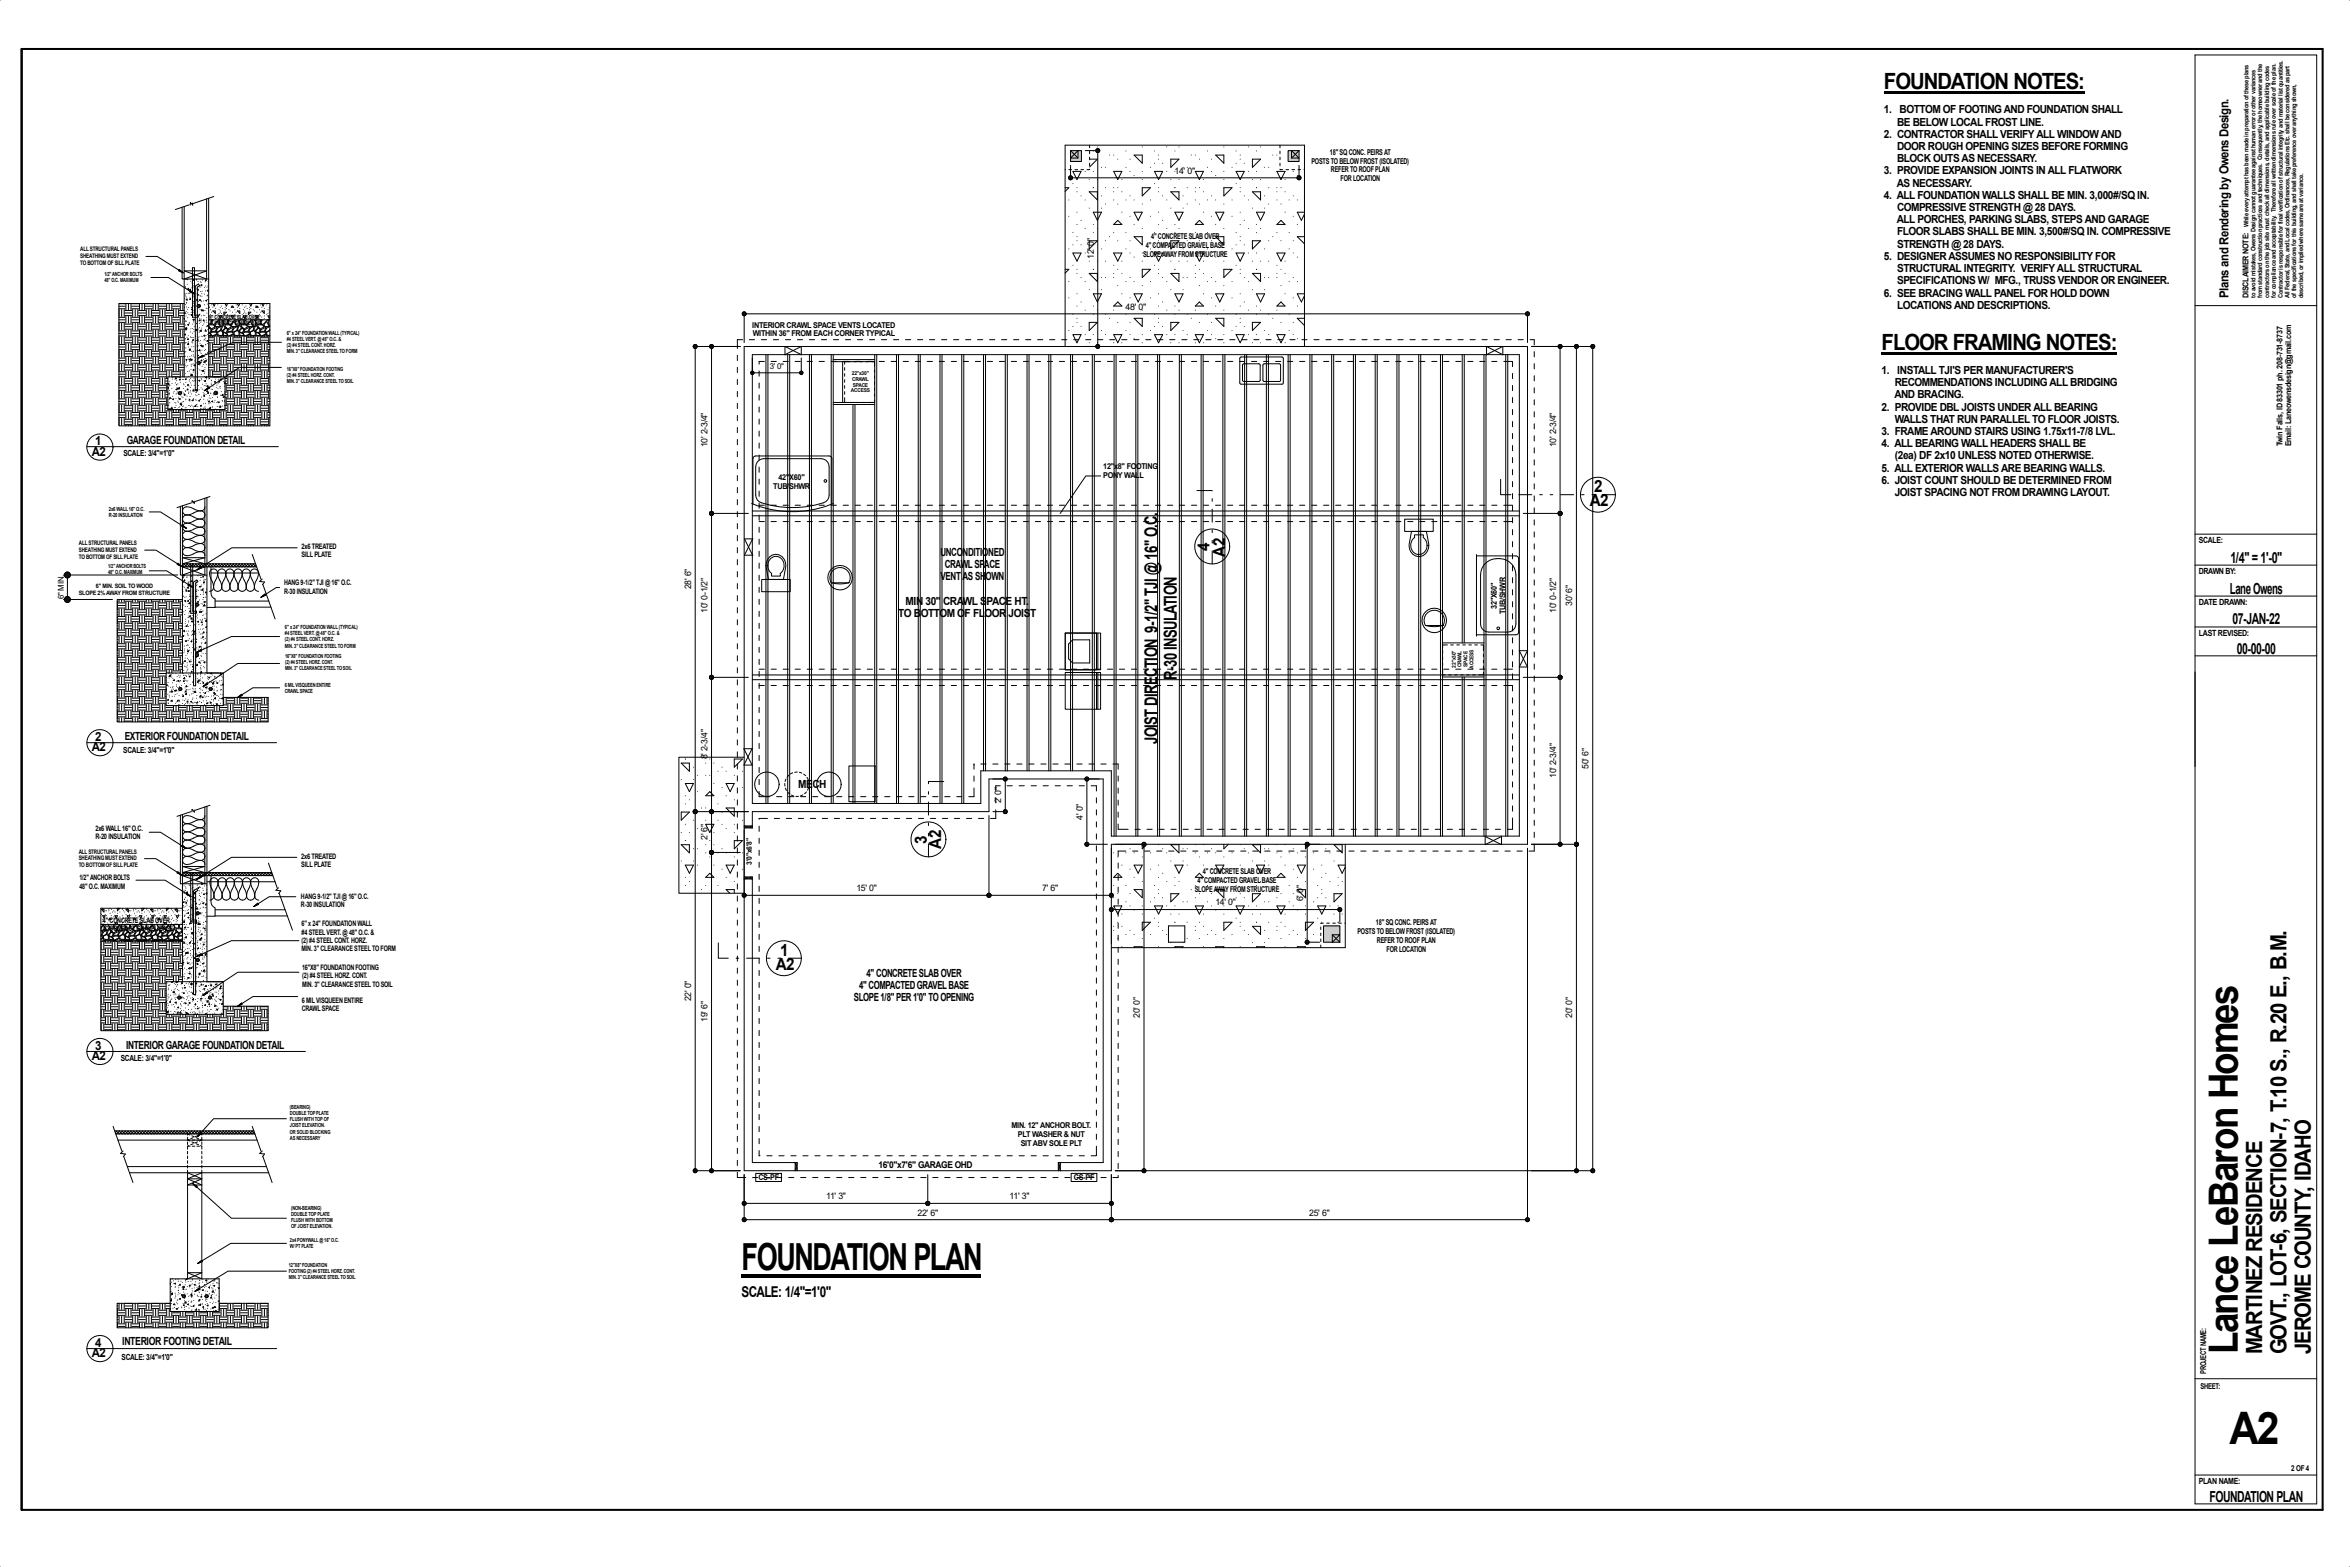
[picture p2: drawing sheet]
<svg xmlns="http://www.w3.org/2000/svg" width="914mm" height="610mm" viewBox="0 0 914 610" stroke-linecap="round" stroke-linejoin="round" font-family="sans-serif">
<defs><g id="words">
<text font-size="17.4" x="867.5" y="561.8">A2</text>
<text font-size="15.7" x="870.7" y="526.8" transform="rotate(-90 870.7 526.8)">Lance LeBaron Homes</text>
<text font-size="14.5" x="288.6" y="493.9">FOUNDATION PLAN</text>
<g font-size="8.7">
<text x="733.1" y="34.6">FOUNDATION NOTES:</text>
<text x="732.2" y="136">FLOOR FRAMING NOTES:</text>
<text x="880.2" y="526.8" transform="rotate(-90 880.2 526.8)">MARTINEZ RESIDENCE</text>
<text x="889.7" y="526.8" transform="rotate(-90 889.7 526.8)">GOVT., LOT-6, SECTION-7, T.10 S., R.20 E., B.M.</text>
<text x="899.2" y="526.8" transform="rotate(-90 899.2 526.8)">JEROME COUNTY, IDAHO</text>
</g>
<g font-size="7">
<text x="458" y="264.4" transform="rotate(-90 458 264.4)">R-30 INSULATION</text>
<text x="450.3" y="289.5" transform="rotate(-90 450.3 289.5)">JOIST DIRECTION 9-1/2&quot; TJI @ 16&quot; O.C.</text>
</g>
<g font-size="6.5">
<text x="620.3" y="191.4">2</text>
<text x="618.6" y="197">A2</text>
<text x="470.6" y="214.2" transform="rotate(-90 470.6 214.2)">4</text>
<text x="476.7" y="216.6" transform="rotate(-90 476.7 216.6)">A2</text>
<text x="360.6" y="328.4" transform="rotate(-90 360.6 328.4)">3</text>
<text x="366.2" y="330.1" transform="rotate(-90 366.2 330.1)">A2</text>
<text x="303.6" y="371.7">1</text>
<text x="301.9" y="377.3">A2</text>
</g>
<g font-size="5.9">
<text x="867.9" y="219">1/4&quot; = 1'-0&quot;</text>
<text x="867.7" y="230.9">Lane Owens</text>
<text x="868.7" y="242.8">07-JAN-22</text>
<text x="870.4" y="254.4">00-00-00</text>
<text x="859.8" y="584.3">FOUNDATION PLAN</text>
</g>
<text font-size="5.8" x="288.5" y="504.5">SCALE: 1/4&quot;=1'0&quot;</text>
<g font-size="4.9">
<text x="867.2" y="115.9" transform="rotate(-90 867.2 115.9)">Plans and Rendering by Owens Design.</text>
<text x="37" y="173.3">1</text>
<text x="35.7" y="177.3">A2</text>
<text x="35.7" y="292.3">A2</text>
<text x="37" y="288.3">2</text>
<text x="35.7" y="412.4">A2</text>
<text x="37" y="408.4">3</text>
<text x="35.7" y="528">A2</text>
<text x="37" y="524">4</text>
</g>
<g font-size="4.4">
<text x="49.3" y="172.8">GARAGE FOUNDATION DETAIL</text>
<text x="365.9" y="216.3">UNCONDITIONED</text>
<text x="367.6" y="221.1">CRAWL SPACE</text>
<text x="366" y="225.8">VENT AS SHOWN</text>
<text x="352.4" y="235.4">MIN 30&quot; CRAWL SPACE HT.</text>
<text x="349.5" y="240.2">TO BOTTOM OF FLOOR JOIST</text>
<text x="48.5" y="288">EXTERIOR FOUNDATION DETAIL</text>
<text x="310.6" y="306.6">MECH</text>
<text x="337.2" y="380">4&quot; CONCRETE SLAB OVER</text>
<text x="332.3" y="389.5">SLOPE 1/8&quot; PER 1'0&quot; TO OPENING</text>
<text x="334.3" y="384.7">4&quot; COMPACTED GRAVEL BASE</text>
<text x="49" y="408.1">INTERIOR GARAGE FOUNDATION DETAIL</text>
<text x="47.5" y="523.3">INTERIOR FOOTING DETAIL</text>
</g>
<g font-size="4.3">
<text x="733.1" y="44.1">1. BOTTOM OF FOOTING AND FOUNDATION SHALL</text>
<text x="733.1" y="53.6">2. CONTRACTOR SHALL VERIFY ALL WINDOW AND</text>
<text x="738.1" y="48.9">BE BELOW LOCAL FROST LINE.</text>
<text x="738.1" y="58.4">DOOR ROUGH OPENING SIZES BEFORE FORMING</text>
<text x="738.2" y="63.1">BLOCK OUTS AS NECESSARY.</text>
<text x="733.1" y="67.9">3. PROVIDE EXPANSION JOINTS IN ALL FLATWORK</text>
<text x="733.1" y="77.3">4. ALL FOUNDATION WALLS SHALL BE MIN. 3,000#/SQ IN.</text>
<text x="738" y="72.6">AS NECESSARY.</text>
<text x="738.1" y="82.1">COMPRESSIVE STRENGTH @ 28 DAYS.</text>
<text x="738" y="86.8">ALL PORCHES, PARKING SLABS, STEPS AND GARAGE</text>
<text x="738.1" y="91.6">FLOOR SLABS SHALL BE MIN. 3,500#/SQ IN. COMPRESSIVE</text>
<text x="733.1" y="101.1">5. DESIGNER ASSUMES NO RESPONSIBILITY FOR</text>
<text x="738.1" y="96.4">STRENGTH @ 28 DAYS.</text>
<text x="738.1" y="105.9">STRUCTURAL INTEGRITY. VERIFY ALL STRUCTURAL</text>
<text x="738.1" y="110.6">SPECIFICATIONS W/ MFG., TRUSS VENDOR OR ENGINEER.</text>
<text x="733.1" y="115.4">6. SEE BRACING WALL PANEL FOR HOLD DOWN</text>
<text x="738.1" y="120.1">LOCATIONS AND DESCRIPTIONS.</text>
<text x="732.2" y="145.5">1. INSTALL TJI'S PER MANUFACTURER'S</text>
<text x="737.1" y="155">AND BRACING.</text>
<text x="737.2" y="150.2">RECOMMENDATIONS INCLUDING ALL BRIDGING</text>
<text x="732.2" y="159.7">2. PROVIDE DBL JOISTS UNDER ALL BEARING</text>
<text x="737.2" y="164.5">WALLS THAT RUN PARALLEL TO FLOOR JOISTS.</text>
<text x="732.2" y="169.2">3. FRAME AROUND STAIRS USING 1.75x11-7/8 LVL.</text>
<text x="732.2" y="174">4. ALL BEARING WALL HEADERS SHALL BE</text>
<text x="737.2" y="178.7">(2ea) DF 2x10 UNLESS NOTED OTHERWISE.</text>
<text x="732.2" y="183.5">5. ALL EXTERIOR WALLS ARE BEARING WALLS.</text>
<text x="732.2" y="188.2">6. JOIST COUNT SHOULD BE DETERMINED FROM</text>
<text x="737.2" y="193">JOIST SPACING NOT FROM DRAWING LAYOUT.</text>
</g>
<text font-size="3.6" x="341.8" y="454.2">16'0&quot;x7'6&quot; GARAGE OHD</text>
<g font-size="3.5">
<text x="457" y="67.6">14' 0&quot;</text>
<text x="425.6" y="100.6" transform="rotate(-90 425.6 100.6)">12' 0&quot;</text>
<text x="438" y="120.5">48' 0&quot;</text>
<text x="275.3" y="174" transform="rotate(-90 275.3 174)">10' 2-3/4&quot;</text>
<text x="605.5" y="174" transform="rotate(-90 605.5 174)">10' 2-3/4&quot;</text>
<text x="268.9" y="229.2" transform="rotate(-90 268.9 229.2)">28' 6&quot;</text>
<text x="275.3" y="238.3" transform="rotate(-90 275.3 238.3)">10' 0-1/2&quot;</text>
<text x="605.5" y="238.3" transform="rotate(-90 605.5 238.3)">10' 0-1/2&quot;</text>
<text x="611.8" y="235.6" transform="rotate(-90 611.8 235.6)">30' 6&quot;</text>
<text x="275.3" y="295.4" transform="rotate(-90 275.3 295.4)">8' 2-3/4&quot;</text>
<text x="618.2" y="299.1" transform="rotate(-90 618.2 299.1)">50' 6&quot;</text>
<text x="605.5" y="302.7" transform="rotate(-90 605.5 302.7)">10' 2-3/4&quot;</text>
<text x="389.6" y="312.5" transform="rotate(-90 389.6 312.5)">2' 0&quot;</text>
<text x="421.3" y="318.8" transform="rotate(-90 421.3 318.8)">4' 0&quot;</text>
<text x="275.3" y="326.8" transform="rotate(-90 275.3 326.8)">2' 6&quot;</text>
<text x="333.2" y="346.7">15' 0&quot;</text>
<text x="405.5" y="346.7">7' 6&quot;</text>
<text x="472.9" y="352.3">14' 0&quot;</text>
<text x="507" y="350.6" transform="rotate(-90 507 350.6)">6' 0&quot;</text>
<text x="268.9" y="389.6" transform="rotate(-90 268.9 389.6)">22' 0&quot;</text>
<text x="443.5" y="395.9" transform="rotate(-90 443.5 395.9)">20' 0&quot;</text>
<text x="611.8" y="395.9" transform="rotate(-90 611.8 395.9)">20' 0&quot;</text>
<text x="275.3" y="397.5" transform="rotate(-90 275.3 397.5)">19' 6&quot;</text>
<text x="321.4" y="466.6">11' 3&quot;</text>
<text x="392.9" y="466.6">11' 3&quot;</text>
<text x="357" y="472.9">22' 6&quot;</text>
<text x="509.4" y="472.9">25' 6&quot;</text>
</g>
<g font-size="3.3">
<text x="48" y="177.6">SCALE: 3/4&quot;=1'0&quot;</text>
<text x="855.6" y="211.4">SCALE:</text>
<text x="855.6" y="223.5">DRAWN BY:</text>
<text x="855.6" y="235.5">DATE DRAWN:</text>
<text x="855.6" y="247.5">LAST REVISED:</text>
<text x="48" y="292.8">SCALE: 3/4&quot;=1'0&quot;</text>
<text x="47" y="412.9">SCALE: 3/4&quot;=1'0&quot;</text>
<text x="47.3" y="528.9">SCALE: 3/4&quot;=1'0&quot;</text>
<text x="855.6" y="577.4">PLAN NAME:</text>
</g>
<g font-size="3.1">
<text x="510.3" y="63.6">POSTS TO BELOW FROST (ISOLATED)</text>
<text x="517.5" y="60.2">18&quot; SQ CONC. PEIRS AT</text>
<text x="517.9" y="67.1">REFER TO ROOF PLAN</text>
<text x="521.6" y="70.5">FOR LOCATION</text>
<text x="447.9" y="93.1">4&quot; CONCRETE SLAB OVER</text>
<text x="444.8" y="99.9">SLOPE AWAY FROM STRUCTURE</text>
<text x="445.8" y="96.5">4&quot; COMPACTED GRAVEL BASE</text>
<text x="874.9" y="115.9" transform="rotate(-90 874.9 115.9)">DISCLAIMER NOTE:</text>
<text x="292.7" y="127.4">INTERIOR CRAWL SPACE VENTS LOCATED</text>
<text x="292.9" y="130.9">WITHIN 36&quot; FROM EACH CORNER TYPICAL</text>
<text x="299.5" y="143.6">3' 0&quot;</text>
<text x="888.1" y="173.7" transform="rotate(-90 888.1 173.7)">Twin Falls, ID 83301 ph. 208-731-8737</text>
<text x="891.5" y="173.7" transform="rotate(-90 891.5 173.7)">Email: Laneowensdesign@gmail.com</text>
<text x="429.3" y="182.6">12&quot;x8&quot; FOOTING</text>
<text x="300.9" y="190.2">TUB/SHWR</text>
<text x="302.9" y="186.8">42&quot;X60&quot;</text>
<text x="429.3" y="186">PONY WALL</text>
<text x="24.8" y="233.2" transform="rotate(-90 24.8 233.2)">6&quot; MIN.</text>
<text x="582.4" y="236.9" transform="rotate(-90 582.4 236.9)">32&quot;X60&quot;</text>
<text x="585.8" y="238.9" transform="rotate(-90 585.8 238.9)">TUB/SHWR</text>
<text x="468" y="340.2">4&quot; CONCRETE SLAB OVER</text>
<text x="464.9" y="347">SLOPE AWAY FROM STRUCTURE</text>
<text x="465.9" y="343.6">4&quot; COMPACTED GRAVEL BASE</text>
<text x="535.4" y="360">18&quot; SQ CONC. PEIRS AT</text>
<text x="528.2" y="363.4">POSTS TO BELOW FROST (ISOLATED)</text>
<text x="535.8" y="366.8">REFER TO ROOF PLAN</text>
<text x="539.5" y="370.3">FOR LOCATION</text>
<text x="393.6" y="438.8">MIN. 12&quot; ANCHOR BOLT.</text>
<text x="396.1" y="442.2">PLT WASHER &amp; NUT</text>
<text x="397.2" y="445.7">SIT ABV SOLE PLT</text>
<text x="295.1" y="459">CS-PF</text>
<text x="417.8" y="459">CS-PF</text>
<text x="858.4" y="534.5" transform="rotate(-90 858.4 534.5)">PROJECT NAME:</text>
<text x="856.2" y="540.4">SHEET:</text>
<text x="891.6" y="572.1">2 OF 4</text>
</g>
<g font-size="3">
<text x="117.3" y="213.6">2x6 TREATED</text>
<text x="117.3" y="216.8">SILL PLATE</text>
<text x="110.6" y="227.7">HANG 9-1/2&quot; TJI @ 16&quot; O.C.</text>
<text x="110.6" y="230.9">R-30 INSULATION</text>
<text x="37.1" y="323.2">2x6 WALL 16&quot; O.C.</text>
<text x="37.1" y="326.5">R-20 INSULATION</text>
<text x="117.2" y="334">2x6 TREATED</text>
<text x="117.2" y="337.2">SILL PLATE</text>
<text x="30.9" y="342.5">1/2&quot; ANCHOR BOLTS</text>
<text x="30.9" y="345.7">48&quot; O.C. MAXIMUM</text>
<text x="117.1" y="349.7">HANG 9-1/2&quot; TJI @ 16&quot; O.C.</text>
<text x="117.1" y="353">R-30 INSULATION</text>
<text x="40" y="359.1">4&quot; CONCRETE SLAB OVER</text>
<text x="40" y="362.4">4&quot; COMPACT GRAVEL BASE</text>
<text x="117.3" y="360.4">6&quot; x 24&quot; FOUNDATION WALL</text>
<text x="117.3" y="363.7">#4 STEEL VERT. @ 48&quot; O.C. &amp;</text>
<text x="117.3" y="366.9">(2) #4 STEEL CONT. HORZ.</text>
<text x="117.3" y="370.1">MIN. 3&quot; CLEARANCE STEEL TO FORM</text>
<text x="117.6" y="377.3">16&quot;X8&quot; FOUNDATION FOOTING</text>
<text x="117.6" y="380.6">(2) #4 STEEL HORZ. CONT.</text>
<text x="117.6" y="383.8">MIN. 3&quot; CLEARANCE STEEL TO SOIL</text>
<text x="117.4" y="390.2">6 MIL VISQUEEN ENTIRE</text>
<text x="117.4" y="393.5">CRAWL SPACE</text>
</g>
<text font-size="2.9" x="292.6" y="336.5" transform="rotate(-90 292.6 336.5)">3'0&quot;x6'8&quot;</text>
<g font-size="2.4">
<text x="874.9" y="88.4" transform="rotate(-90 874.9 88.4)">While every attempt has been made in preparation of these plans</text>
<text x="31.2" y="97.8">ALL STRUCTURAL PANELS</text>
<text x="31.2" y="100.4">SHEATHING MUST EXTEND</text>
<text x="31.2" y="103.1">TO BOTTOM OF SILL PLATE</text>
<text x="877.6" y="115.9" transform="rotate(-90 877.6 115.9)">to avoid mistakes, Owens Design cannot guarantee against human error or other variances</text>
<text x="880.3" y="115.9" transform="rotate(-90 880.3 115.9)">from standard construction practices and techniques. Consequently, the homeowner and the</text>
<text x="882.9" y="115.9" transform="rotate(-90 882.9 115.9)">contractors on the job site must check all dimensions, details, and applicable building codes</text>
<text x="885.5" y="115.9" transform="rotate(-90 885.5 115.9)">for compliance and acceptability. Therefore all written dimensions rule over scale of the plan.</text>
<text x="888.2" y="115.9" transform="rotate(-90 888.2 115.9)">Contractor is responsible for final verification of structural integrity and material list quantities.</text>
<text x="890.9" y="115.9" transform="rotate(-90 890.9 115.9)">All Federal, State, and Local codes, Ordinances, Regulations Etc. shall be considered as part</text>
<text x="893.5" y="115.9" transform="rotate(-90 893.5 115.9)">of the specifications for this building, and shall take preference over anything shown,</text>
<text x="896.2" y="115.9" transform="rotate(-90 896.2 115.9)">described, or implied where same are at variance.</text>
<text x="30.7" y="212">ALL STRUCTURAL PANELS</text>
<text x="30.7" y="214.7">SHEATHING MUST EXTEND</text>
<text x="30.7" y="217.4">TO BOTTOM OF SILL PLATE</text>
<text x="30.6" y="332.1">ALL STRUCTURAL PANELS</text>
<text x="30.6" y="334.7">SHEATHING MUST EXTEND</text>
<text x="30.6" y="337.4">TO BOTTOM OF SILL PLATE</text>
</g>
<g font-size="2.3">
<text x="30.7" y="231.5">SLOPE 2% AWAY FROM STRUCTURE</text>
<text x="37.3" y="228.9">6&quot; MIN. SOIL TO WOOD</text>
</g>
<g font-size="2.2">
<text x="40.6" y="107.3">1/2&quot; ANCHOR BOLTS</text>
<text x="40.6" y="109.7">48&quot; O.C. MAXIMUM</text>
<text x="81.5" y="124">4&quot; CONCRETE SLAB OVER</text>
<text x="81.5" y="126.5">4&quot; COMPACT GRAVEL BASE</text>
<text x="111.6" y="130.2">6&quot; x 24&quot; FOUNDATION WALL (TYPICAL)</text>
<text x="111.6" y="132.7">#4 STEEL VERT. @ 48&quot; O.C. &amp;</text>
<text x="111.6" y="135.1">(2) #4 STEEL CONT. HORZ.</text>
<text x="111.6" y="137.5">MIN. 3&quot; CLEARANCE STEEL TO FORM</text>
<text x="111.6" y="144.3">16&quot;X8&quot; FOUNDATION FOOTING</text>
<text x="111.6" y="146.6">(2) #4 STEEL HORZ. CONT.</text>
<text x="111.6" y="149">MIN. 3&quot; CLEARANCE STEEL TO SOIL</text>
<text x="42.4" y="198.8">2x6 WALL 16&quot; O.C.</text>
<text x="42.4" y="201.2">R-20 INSULATION</text>
<text x="42.1" y="221">1/2&quot; ANCHOR BOLTS</text>
<text x="42.1" y="223.4">48&quot; O.C. MAXIMUM</text>
<text x="110.9" y="244.7">6&quot; x 24&quot; FOUNDATION WALL (TYPICAL)</text>
<text x="110.9" y="247.1">#4 STEEL VERT. @ 48&quot; O.C. &amp;</text>
<text x="110.9" y="249.5">(2) #4 STEEL CONT. HORZ.</text>
<text x="110.9" y="252">MIN. 3&quot; CLEARANCE STEEL TO FORM</text>
<text x="110.9" y="255.9">16&quot;X8&quot; FOUNDATION FOOTING</text>
<text x="110.9" y="258.3">(2) #4 STEEL HORZ. CONT.</text>
<text x="110.9" y="260.7">MIN. 3&quot; CLEARANCE STEEL TO SOIL</text>
<text x="110.8" y="267.2">6 MIL VISQUEEN ENTIRE</text>
<text x="110.8" y="269.6">CRAWL SPACE</text>
<text x="112.8" y="431.5">(BEARING)</text>
<text x="112.8" y="433.9">DOUBLE TOP PLATE</text>
<text x="112.8" y="436.2">FLUSH WITH TOP OF</text>
<text x="112.8" y="438.6">JOIST ELEVATION.</text>
<text x="112.8" y="441">OR SOLID BLOCKING</text>
<text x="112.8" y="443.4">AS NECESSARY</text>
<text x="113.3" y="470.8">(NON-BEARING)</text>
<text x="113.3" y="473.1">DOUBLE TOP PLATE</text>
<text x="113.3" y="475.5">FLUSH WITH BOTTOM</text>
<text x="113.3" y="477.9">OF JOIST ELEVATION.</text>
<text x="112.8" y="483.3">2x4 PONYWALL @ 16&quot; O.C.</text>
<text x="112.8" y="485.7">W/ PT PLATE</text>
<text x="112.4" y="492.9">12&quot;X8&quot; FOUNDATION</text>
<text x="112.4" y="495.3">FOOTING (2) #4 STEEL HORZ. CONT.</text>
<text x="112.4" y="497.7">MIN. 3&quot; CLEARANCE STEEL TO SOIL</text>
</g>
<g font-size="2.1">
<text x="331.5" y="145.8">22&quot;x30&quot;</text>
<text x="331.6" y="148.1">CRAWL</text>
<text x="331.1" y="152.7">ACCESS</text>
<text x="331.8" y="150.4">SPACE</text>
<text x="566.4" y="259.7" transform="rotate(-90 566.4 259.7)">22&quot;x30&quot;</text>
<text x="568.7" y="259.7" transform="rotate(-90 568.7 259.7)">CRAWL</text>
<text x="571" y="259.4" transform="rotate(-90 571 259.4)">SPACE</text>
<text x="573.3" y="260.1" transform="rotate(-90 573.3 260.1)">ACCESS</text>
</g>
</g></defs>
<g fill="none" stroke="#000" stroke-width=".39">
<path d="M0 0v.2M914.4 0v.2M111.4 435.2h-28.3l-6.2 6.9M78.1 440.4l.3 .4-1.5 1.3zM75.8 461.1l14.2 12.8h21.4M66.2 499.3v.3M66.4 497.6h.1M66.7 498.8h.1M67 497.5h.1M67.5 498.3h.1M67.6 499.3h.1M68 499.3l.3-.1-.1 .3z"/>
<path d="M68.4 497.8h.1M69.3 497.7h.1M69.4 498.4h.1M70.1 499.6l.1 .3h-.4zM70.4 498.4h.1M70.9 498.9h.1M72.1 499.8h.1M72.1 497.8h.1M72.1 498.1h.1M72.3 498.7h.1M72.4 497.6l.3-.1v.3zM73.2 498.5h.1"/>
<path d="M73.9 499.9l.1 .4-.4-.1zM74.3 498.5h.1M74.3 499.9h.1M74.8 499.4h.1M74.9 497.7h.1M74.9 497.9h.1M75.6 499.8l.3-.2-.1 .3zM76 498.7h.1M76.9 491.5l1.6-1.2 .3 .4zM77.4 499.3h.1M77.5 499.9h.1M77.5 499.1h.1"/>
<path d="M77.6 498l.1 .1M78.8 498.8h.1M78.9 497.9h.1M79.5 499.7h.1M80 498.1l.4-.2-.1 .3zM80.2 498.7h.1M80.5 498.8h.1M80.6 498.2h.1M80.9 497.6h.1M81.7 498.9h.1M81.8 500h.1M82.9 499.2h.1"/>
<path d="M83 498.3h.1M83.4 498.3h.1M83.6 498.3h.1M84.2 499.1h.1M84.5 499h.1M84.9 499.4h.1M111.4 483.7h-21.6l-12.9 7.8M111.4 494.5h-22.7l-12.8 7.8M45.6 514.4h.4M45.6 507.1h.4M45.6 509.1h.4M45.6 513.4h.4"/>
<path d="M45.6 508.1h.4M45.6 512.4h.4M45.7 509.4v2.6M45.7 514.7v1.9M46 509.7h2.6M46 511.7h2.6M46 516h2.6M46 510.7h2.6M46 515h2.6M46.3 507v2.4M46.3 512v2.7M47.3 507v2.4"/>
<path d="M47.3 512v2.7M48.3 507v2.4M48.3 512v2.7M48.6 514.4h2.7M48.6 507.1h2.7M48.6 509.1h2.7M48.6 513.4h2.7M48.6 508.1h2.7M48.6 512.4h2.7M49 509.4v2.6M49 514.7v1.9M50 509.4v2.6"/>
<path d="M50 514.7v1.9M51 509.4v2.6M51 514.7v1.9M51.3 509.7h2.6M51.3 511.7h2.6M51.3 516h2.6M51.3 510.7h2.6M51.3 515h2.6M51.6 507v2.4M51.6 512v2.7M52.6 507v2.4M52.6 512v2.7"/>
<path d="M53.6 507v2.4M53.6 512v2.7M53.9 514.4h2.7M53.9 507.1h2.7M53.9 509.1h2.7M53.9 513.4h2.7M53.9 508.1h2.7M53.9 512.4h2.7M54.3 509.4v2.6M54.3 514.7v1.9M55.3 509.4v2.6M55.3 514.7v1.9"/>
<path d="M56.3 509.4v2.6M56.3 514.7v1.9M56.6 509.7h2.6M56.6 511.7h2.6M56.6 516h2.6M56.6 510.7h2.6M56.6 515h2.6M56.9 507v2.4M56.9 512v2.7M57.9 507v2.4M57.9 512v2.7M58.9 507v2.4"/>
<path d="M58.9 512v2.7M59.2 514.4h2.7M59.2 507.1h2.7M59.2 509.1h2.7M59.2 513.4h2.7M59.2 508.1h2.7M59.2 512.4h2.7M59.6 509.4v2.6M59.6 514.7v1.9M60.6 509.4v2.6M60.6 514.7v1.9M61.6 509.4v2.6"/>
<path d="M61.6 514.7v1.9M61.9 509.7h2.6M61.9 511.7h2.6M61.9 516h2.6M61.9 510.7h2.6M61.9 515h2.6M62.2 507v2.4M62.2 512v2.7M63.2 507v2.4M63.2 512v2.7M64.2 507v2.4M64.2 512v2.7"/>
<path d="M64.5 514.4h2.7M64.5 507.1h1.7M64.5 509.1h1.7M64.5 513.4h2.7M64.5 508.1h1.7M64.5 512.4h2.7M64.9 509.4v2.6M64.9 514.7v1.9M65.8 509.4v2.6M65.8 514.7v1.9M66.3 509.3l.1 .1M66.3 502.6h.1"/>
<path d="M66.4 507.6h.1M66.5 505.8h.1M66.5 504.1h.1M66.6 502.3h.1M66.7 503.2l.3-.2-.1 .3zM66.7 500.5h.1M66.7 507.1h.1M66.7 505.6l.1 .5-.5-.1zM66.8 505.2h.1M66.8 510.2v1.8M66.8 514.7v1.9M67 503.2l.1 .4h-.3z"/>
<path d="M67.2 511.7h2.6M67.2 516h2.6M67.2 510.7h2.6M67.2 515h2.6M67.2 503.1h.1M67.3 508.9h.1M67.5 512v2.7M67.8 507.2v.4l-.3-.1zM67.9 508.6h.1M68.1 505h.1M68.1 507.6h.1M68.2 500.9h.1"/>
<path d="M68.2 503.1h.1M68.2 500.4h.1M68.3 503.8h.1M68.4 504.5h.1M68.5 512v2.7M68.5 509.1l.4-.1-.1 .3zM68.7 506.8h.1M68.9 505.9h.1M69 509.3h.1M69.1 509h.1M69.1 507.2h.1M69.2 505.5h.1"/>
<path d="M69.3 503.7h.1M69.3 501.9h.1M69.4 500.2h.1M69.4 508.8h.1M69.4 502.1h.1M69.5 512v2.7M69.5 502.9h.1M69.6 501h.1M69.8 514.4h2.7M69.8 513.4h2.7M69.8 512.4h2.7M69.8 505.3l.4-.1-.1 .3z"/>
<path d="M70 503.2h.1M70.1 510.2v1.8M70.1 514.7v1.9M70.7 508.5h.1M70.7 508.7h.1M70.8 503.6l.1 .3h-.3zM70.9 500.8h.1M71 500.5h.1M71.1 503.9h.1M71.1 501.5l.4-.2-.1 .3zM71.1 510.2v1.8M71.1 514.7v1.9"/>
<path d="M71.2 507.1h.1M71.2 500.4h.1M71.4 503.9h.1M71.5 502.6h.1M71.6 507.6v.3h-.3zM71.6 500.4l.1 .5-.5-.1zM71.7 508.6h.1M71.8 506h.1M71.8 506.9h.1M71.9 509.5h.1M71.9 505.1h.1M71.9 503.4h.1"/>
<path d="M72 508.3h.1M72 501.6h.1M72.1 506.4h.1M72.1 510.2v1.8M72.1 514.7v1.9M72.3 506.5l.1 .4h-.5zM72.5 511.7h2.6M72.5 516h2.6M72.5 510.7h2.6M72.5 515h2.6M72.5 508.3h.1M72.5 501.5h.1"/>
<path d="M72.6 510.1h.1M72.8 512v2.7M72.8 503.3h.1M72.9 500.5h.1M73 507.4l.4-.1-.1 .3zM73.4 506.2h.1M73.4 504.3h.1M73.6 508.9h.1M73.8 512v2.7M73.9 500.6h.1M73.9 504.1h.1M74 508h.1"/>
<path d="M74.3 503.6l.4-.2-.2 .4zM74.3 506.6h.1M74.4 510h.1M74.5 508.3h.1M74.5 510.1h.1M74.5 503.4h.1M74.5 506.5h.1M74.6 506.2h.1M74.6 504.7h.1M74.6 503.9l.1 .3h-.3zM74.7 509.6h.1M74.7 503h.1"/>
<path d="M74.7 501.2h.1M74.8 504.1h.1M74.8 512v2.7M74.8 502.2h.1M75.1 514.4h2.6M75.1 513.4h2.6M75.1 512.4h2.6M75.4 507.9v.3h-.3zM75.4 505.9h.1M75.4 510.2v1.8M75.4 514.7v1.9M75.6 507.7h.1"/>
<path d="M75.6 501h.1M75.6 503.5h.1M75.9 502.3l1.5-1.2 .3 .4zM75.9 509.7h.1M76.1 509.6l.4-.2-.1 .3zM76.2 502h.1M76.2 500.1h.1M76.4 509h.1M76.4 510.2v1.8M76.4 514.7v1.9M76.7 500.8h.1M76.8 504.2h.1"/>
<path d="M76.8 503.9h.1M77.1 509.6h.1M77.2 507.9h.1M77.3 509.5h.1M77.3 506.1h.1M77.3 501.3l.1 .5-.5-.1zM77.3 507.6h.1M77.3 504.4h.1M77.4 506h.1M77.4 502.6h.1M77.4 510.2v1.8M77.4 514.7v1.9"/>
<path d="M77.4 506.3h.1M77.4 505.7l.4-.1-.1 .3zM77.5 500.8h.1M77.5 509.7h.1M77.6 509.6h.1M77.6 502.9h.1M77.7 500.3v.3h-.3zM77.7 511.7h2.7M77.7 516h2.7M77.7 510.7h2.7M77.7 515h2.7M78 507.3l.1 .5-.5-.1z"/>
<path d="M78.1 512v2.7M78.1 501.8h.1M78.4 504.2l.1 .4-.3-.1zM78.5 503.6h.1M78.7 507.4h.1M78.7 500.5h.1M78.7 507.2h.1M78.7 501.9l.4-.1-.1 .3zM78.7 505.5h.1M79.1 512v2.7M79.2 508.2v.4l-.3-.1zM79.2 509.1h.1"/>
<path d="M79.2 509.2h.1M79.5 500.9h.1M79.6 504.3h.1M79.8 509.3h.1M79.9 507.5h.1M79.9 505.8h.1M80 504h.1M80 505.3h.1M80.1 512v2.7M80.1 502.2h.1M80.1 503.4h.1M80.1 500.5h.1"/>
<path d="M80.2 506.4h.1M80.3 509.8h.1M80.4 514.4h2.6M80.4 513.4h2.6M80.4 512.4h2.6M80.5 505.5h.1M80.6 507.9l.4-.2-.1 .3zM80.6 507.2h.1M80.7 509h.1M80.7 502.3h.1M80.7 510.2v1.8M80.7 514.7v1.9"/>
<path d="M81.3 503.7h.1M81.4 503.2h.1M81.5 500.6l.1 .3h-.4zM81.5 501.3h.1M81.7 510.2v1.8M81.7 514.7v1.9M81.7 506.7h.1M82 509.2h.1M82 505.1h.1M82.2 504.6l.1 .3h-.3zM82.3 503.9h-.1M82.3 501h.1"/>
<path d="M82.4 504.4h.1M82.6 508.9h.1M82.6 508.8h.1M82.6 507.1h.1M82.7 505.4h.1M82.7 510.2v1.8M82.7 514.7v1.9M82.8 503.6h.1M82.8 501.1h.1M82.8 501.9h.1M82.9 500.1h.1M83 502.2v.5l-.5-.1z"/>
<path d="M83 508.6v.3h-.3zM83 511.7h2.7M83 516h2.7M83 510.7h2.7M83 515h2.7M83.1 506.5h.1M83.1 509.9h.1M83.2 500.2l.3-.2-.1 .4zM83.4 512v2.7M83.4 503h.1M83.6 505h.1M83.7 508.2v.5l-.5-.1z"/>
<path d="M83.8 510l.3-.2-.1 .4zM83.8 508.5h.1M83.8 501.8h.1M83.9 508.6h.1M84 506.7h.1M84.1 503.8h.1M84.4 512v2.7M84.8 500.9h.1M84.8 506.1h.1M84.9 509.3h.1M85.2 501.1h.1M85.2 504.5h.1"/>
<path d="M85.3 509.7h.4M85.3 500.9l-.3 .3h.3M85.3 506.1l-.3 .1 .3 .1M85.3 508.5h.1M85.4 507v2.4M85.4 512v2.7M85.7 514.4h2.6M85.7 507.1h2.6M85.7 509.1h2.6M85.7 513.4h2.6M85.7 508.1h2.6M85.7 512.4h2.6"/>
<path d="M86 509.4v2.6M86 514.7v1.9M87 509.4v2.6M87 514.7v1.9M88 509.4v2.6M88 514.7v1.9M88.3 509.7h2.7M88.3 511.7h2.7M88.3 516h2.7M88.3 510.7h2.7M88.3 515h2.7M88.7 507v2.4"/>
<path d="M88.7 512v2.7M89.7 507v2.4M89.7 512v2.7M90.7 507v2.4M90.7 512v2.7M91 507.1h2.6M91 509.1h2.6M91 514.4h2.6M91 513.4h2.6M91 508.1h2.6M91 512.4h2.6M91.3 509.4v2.6"/>
<path d="M91.3 514.7v1.9M92.3 509.4v2.6M92.3 514.7v1.9M93.3 509.4v2.6M93.3 514.7v1.9M93.6 509.7h2.7M93.6 511.7h2.7M93.6 516h2.7M93.6 510.7h2.7M93.6 515h2.7M94 507v2.4M94 512v2.7"/>
<path d="M95 507v2.4M95 512v2.7M95.9 507v2.4M95.9 512v2.7M96.3 507.1h2.6M96.3 509.1h2.6M96.3 514.4h2.6M96.3 513.4h2.6M96.3 508.1h2.6M96.3 512.4h2.6M96.6 509.4v2.6M96.6 514.7v1.9"/>
<path d="M97.6 509.4v2.6M97.6 514.7v1.9M98.6 509.4v2.6M98.6 514.7v1.9M98.9 509.7h2.7M98.9 511.7h2.7M98.9 516h2.7M98.9 510.7h2.7M98.9 515h2.7M99.3 507v2.4M99.3 512v2.7M100.2 507v2.4"/>
<path d="M100.2 512v2.7M101.2 507v2.4M101.2 512v2.7M101.6 507.1h2.6M101.6 509.1h2.6M101.6 514.4h2.6M101.6 513.4h2.6M101.6 508.1h2.6M101.6 512.4h2.6M101.9 509.4v2.6M101.9 514.7v1.9M102.9 509.4v2.6"/>
<path d="M102.9 514.7v1.9M103.9 509.4v2.6M103.9 514.7v1.9M104.2 509.7h.1M104.2 511.7h.1M104.2 516h.1M104.2 510.7h.1M104.2 515h.1M0 609.4v.2M914.4 609.4v.2"/>
</g>
<path d="M78.1 440.4l.3 .4-1.5 1.3zM76.9 491.5l1.6-1.2 .3 .4zM75.9 502.3l1.5-1.2 .3 .4z" fill="#000"/>
<circle cx="71.5" cy="504.3" r=".59" fill="#363636"/>
<circle cx="71.5" cy="504.3" r=".59" fill="none" stroke="#363636" stroke-width=".39"/>
<g fill="none" stroke="#000" stroke-width=".39">
<path d="M77.2 139.3l1.7-1.1 .2 .5zM109.5 133.2h-18.8l-13.5 6.1M45.2 439.9l1.2 1.2M45.5 439.9l-.6 .7M46.3 439.9l1.2 1.2M46.6 439.9l-1.2 1.2M47.4 439.9l1.2 1.2M47.7 439.9l-1.2 1.2M48.6 439.9l1.1 1.2M48.8 439.9l-1.2 1.2M49.7 439.9l1.2 1.2M50 439.9l-1.2 1.2"/>
<path d="M50.8 439.9l1.2 1.2M51.1 439.9l-1.2 1.2M51.9 439.9l1.2 1.2M52.2 439.9l-1.2 1.2M53 439.9l1.3 1.2M53.3 439.9l-1.2 1.2M54.2 439.9l1.2 1.2M54.5 439.9l-1.2 1.2M55.3 439.9l1.2 1.2M55.6 439.9l-1.2 1.2M56.4 439.9l1.2 1.2M56.7 439.9l-1.2 1.2"/>
<path d="M57.5 439.9l1.2 1.2M57.8 439.9l-1.2 1.2M58.7 439.9l1.2 1.2M58.9 439.9l-1.2 1.2M59.8 439.9l1.2 1.2M60.1 439.9l-1.2 1.2M60.9 439.9l1.2 1.2M61.2 439.9l-1.2 1.2M62 439.9l1.2 1.2M62.3 439.9l-1.2 1.2M63.2 439.9l1.1 1.2M63.4 439.9l-1.1 1.2"/>
<path d="M64.3 439.9l1.2 1.2M64.6 439.9l-1.2 1.2M65.4 439.9l1.2 1.2M65.7 439.9l-1.2 1.2M66.5 439.9l1.2 1.2M66.8 439.9l-1.2 1.2M67.6 439.9l1.2 1.2M67.9 439.9l-1.2 1.2M68.8 439.9l1.2 1.2M69 439.9l-1.1 1.2M69.9 439.9l1.2 1.2M70.2 439.9l-1.2 1.2"/>
<path d="M71 439.9l1.2 1.2M71.3 439.9l-1.2 1.2M72.1 439.9l1.2 1.2M72.4 439.9l-1.2 1.2M73.3 439.9l1.1 1.2M73.5 439.9l-1.2 1.2M74.4 439.9l1.2 1.2M74.7 439.9l-1.2 1.2M75.5 439.9l1.2 1.2M75.8 439.9l-1.2 1.2M76.6 439.9l1.2 1.2M76.9 439.9l-1.2 1.2"/>
<path d="M77.7 439.9l1.2 1.2M78 439.9l-1.2 1.2M78.9 439.9l1.2 1.2M79.1 439.9l-1.1 1.2M80 439.9l1.2 1.2M80.3 439.9l-1.2 1.2M81.1 439.9l1.2 1.2M81.4 439.9l-1.2 1.2M82.2 439.9l1.2 1.2M82.5 439.9l-1.2 1.2M83.4 439.9l1.1 1.2M83.6 439.9l-1.2 1.2"/>
<path d="M84.5 439.9l1.2 1.2M84.8 439.9l-1.2 1.2M85.6 439.9l1.2 1.2M85.9 439.9l-1.2 1.2M86.7 439.9l1.2 1.2M87 439.9l-1.2 1.2M87.8 439.9l1.2 1.2M88.1 439.9l-1.2 1.2M89 439.9l1.1 1.2M89.2 439.9l-1.1 1.2M90.1 439.9l1.2 1.2M90.4 439.9l-1.2 1.2"/>
<path d="M91.2 439.9l1.2 1.2M91.5 439.9l-1.2 1.2M92.3 439.9l1.2 1.2M92.6 439.9l-1.2 1.2M93.5 439.9l1.2 1.2M93.7 439.9l-1.2 1.2M94.6 439.9l1.2 1.2M94.9 439.9l-1.2 1.2M95.7 439.9l1.2 1.2M96 439.9l-1.2 1.2M96.8 439.9l1.2 1.2M97.1 439.9l-1.2 1.2"/>
<path d="M97.9 439.9l1.2 1.2M98.2 439.9l-1.2 1.2M44.9 440.8l.4 .3M98.9 440.4l-.7 .7M75 460.4l1.7 1.1-.3 .4z"/>
</g>
<path d="M77.2 139.3l1.7-1.1 .2 .5zM75 460.4l1.7 1.1-.3 .4z" fill="#000"/>
<circle cx="70" cy="152.9" r=".6" fill="#363636"/>
<circle cx="70" cy="152.9" r=".6" fill="none" stroke="#363636" stroke-width=".39"/>
<g fill="none" stroke="#000" stroke-width=".39">
<path d="M46.3 119.1h2.3M46.3 118.2h2.3M49 118.1v2.4M50 118.1v2.4M51 118.1v2.4M51.3 119.1h2.6M51.3 118.2h2.6M54.3 118.1v2.4M55.3 118.1v2.4M56.3 118.1v2.4M56.6 119.1h2.6M56.6 118.2h2.6"/>
<path d="M58.7 107.9h6.8l10.1 6.4M59.6 118.1v2.4M60.6 118.1v2.4M61.6 118.1v2.4M61.9 119.1h2.6M61.9 118.2h2.6M64.9 118.1v2.4M65.8 118.1v2.4M66.8 118.1v2.4M67.2 119.1h2.6M67.2 118.2h2.6M70.1 118.1v2.4"/>
<path d="M71.1 118.1v2.4M71.8 119.6h.1M71.9 116.1h.1M72 114.2h.1M72.1 111.4h.1M72.1 114.8h.1M72.1 118.4h.1M72.2 111.8h.1M72.3 115.3h.1M72.5 116.5l.3-.1-.1 .3zM72.5 119.4h.1M72.5 117.9h.1"/>
<path d="M72.6 117.6h.1M72.6 115.9h.1M72.6 108.5l-.2 .1M72.7 114.1h.1M72.7 112.4h.1M72.8 116.9h.1M72.8 110.6h.1M72.9 108.8h.1M73.1 108.7h.1M73.3 114h.1M73.3 112.2l.1 .3h-.3zM73.4 112.1h.1"/>
<path d="M73.4 119.6h.1M73.4 112.9h.1M73.7 112.7l.4-.2-.1 .4zM73.9 114.2h.1M73.9 115.9h.1M74 113.1l1.6 1.2-1.8-.8zM74.1 116.2v.3h-.3zM74.2 109.4h.1M74.5 119.6h.1M74.6 119.7h.1M74.7 112h.1M74.7 110h.1"/>
<path d="M74.9 111.5h.1M75 114.9h.1M75 108.8l.4-.1-.1 .3zM75.2 119h.1M75.2 117.9h.1M75.2 111.2h.1M75.3 117.3h.1M75.3 113.8h.1M75.3 115.5h.1M75.4 113.7h.1M75.4 114.8h.1M75.5 112h.1"/>
<path d="M75.5 110.2h.1M75.6 117h.1M75.6 118.6v.1M76.4 108.8l.1 .1M76.4 108.9h.1M76.5 112.4h.1M76.5 119.1h.1M76.7 114.3h.1M76.7 111.7h.1M76.9 116.3v.5h-.4zM77 109.5h.1M77.1 112.5l.1 .4-.3-.1z"/>
<path d="M77.2 117.3h.1M77.3 114.7l-.3 .2M77.3 114.7h.1M77.4 119.8h.1M77.7 111.6h.1M77.8 115h.1M77.8 119.1h.1M77.9 116.5v.3h-.3zM77.9 118.7h.1M78 116.9h.1M78 115.2h.1M78.1 109.6h.1"/>
<path d="M78.1 113.4h.1M78.1 111.7h.1M78.2 111l.4-.2-.1 .3zM78.2 109.9h.1M78.3 117.4h.1M78.3 110.7h.1M78.4 117.1h.1M78.5 114.2h.1M78.6 115.3h.1M78.6 113.3h.1M78.7 108.9h.1M79.2 117.1h.1"/>
<path d="M79.5 114.4h.1M79.6 118.6h.1M79.6 111.9h.1M79.9 109.6h.1M80 113.2h.1M80 111.3h.1M80.1 116.9l.3-.1-.1 .3zM80.2 108.9v.3h-.3zM80.2 120h.1M80.5 111.7h.1M80.6 115h.1M80.6 115.1h.1"/>
<path d="M80.6 118.3h.1M80.7 116.5h.1M80.8 114.8h.1M80.8 113h.1M80.9 111.3h.1M80.9 112.9l.1 .3h-.3zM81 109.5h.1M81.1 118.7h.1M81.2 119.3l.2 .2h-.2M81.4 118.1h.1M82.4 118.6h.1M82.8 118.1h1l-.5 1z"/>
<path d="M82.8 119.5h.1M84.7 118.6h.1M85.7 119.5h.1M85.7 118.1h.1M86.2 119.1h.1M87.6 119.5h.1M87.6 118.1h.9l-.4 1zM90 119.5l.5-.4 .4 .4zM90 119.1h.1M90.9 118.1h.1M91.9 118.6h.1M92.4 118.1h.9l-.5 1z"/>
<path d="M92.4 119.5h.1M94.3 118.6h.1M95.2 119.5h.1M95.2 118.1h.1M95.7 119.1h.1M97.1 119.5h.1M97.1 118.1h1l-.5 1zM99.5 119.5l.5-.4 .5 .4zM99.5 119.1h.1M100.5 118.1h.1M101.4 118.6h.1M101.9 118.1h.9l-.4 1z"/>
<path d="M101.9 119.5h.1M103.8 118.6h.1M104.7 119.5h.1M104.7 118.1h.1M46.3 125.4h2.3M46.3 135h2.3M46.3 134h2.3M46.3 128.7h2.3M46.3 130.7h2.3M46.3 136h2.3M46.3 120.1h2.3M46.3 129.7h2.3"/>
<path d="M46.3 124.4h2.3M46.3 139.3h2.3M46.3 123.4h2.3M46.3 120.5v2.6M46.3 125.8v2.6M46.3 131v2.7M46.3 136.3v2.7M47.3 120.5v2.6M47.3 125.8v2.6M47.3 131v2.7M47.3 136.3v2.7M48.3 120.5v2.6"/>
<path d="M48.3 125.8v2.6M48.3 131v2.7M48.3 136.3v2.7M48.6 136.7h2.7M48.6 132.4h2.7M48.6 126.1h2.7M48.6 121.8h2.7M48.6 120.8h2.7M48.6 127.1h2.7M48.6 122.8h2.7M48.6 133.4h2.7M48.6 131.4h2.7"/>
<path d="M48.6 128.1h2.7M48.6 137.6h2.7M48.6 138.6h2.7M49 123.1v2.7M49 128.4v2.6M49 133.7v2.6M49 139v2.6M50 123.1v2.7M50 128.4v2.6M50 133.7v2.6M50 139v2.6M51 123.1v2.7"/>
<path d="M51 128.4v2.6M51 133.7v2.6M51 139v2.6M51.3 125.4h2.6M51.3 135h2.6M51.3 134h2.6M51.3 128.7h2.6M51.3 130.7h2.6M51.3 136h2.6M51.3 120.1h2.6M51.3 129.7h2.6M51.3 124.4h2.6"/>
<path d="M51.3 139.3h2.6M51.3 123.4h2.6M51.6 120.5v2.6M51.6 125.8v2.6M51.6 131v2.7M51.6 136.3v2.7M52.6 120.5v2.6M52.6 125.8v2.6M52.6 131v2.7M52.6 136.3v2.7M53.6 120.5v2.6M53.6 125.8v2.6"/>
<path d="M53.6 131v2.7M53.6 136.3v2.7M53.9 136.7h2.7M53.9 132.4h2.7M53.9 126.1h2.7M53.9 121.8h2.7M53.9 120.8h2.7M53.9 127.1h2.7M53.9 122.8h2.7M53.9 133.4h2.7M53.9 131.4h2.7M53.9 128.1h2.7"/>
<path d="M53.9 137.6h2.7M53.9 138.6h2.7M54.3 123.1v2.7M54.3 128.4v2.6M54.3 133.7v2.6M54.3 139v2.6M55.3 123.1v2.7M55.3 128.4v2.6M55.3 133.7v2.6M55.3 139v2.6M56.3 123.1v2.7M56.3 128.4v2.6"/>
<path d="M56.3 133.7v2.6M56.3 139v2.6M56.6 125.4h2.6M56.6 135h2.6M56.6 134h2.6M56.6 128.7h2.6M56.6 130.7h2.6M56.6 136h2.6M56.6 120.1h2.6M56.6 129.7h2.6M56.6 124.4h2.6M56.6 139.3h2.6"/>
<path d="M56.6 123.4h2.6M56.9 120.5v2.6M56.9 125.8v2.6M56.9 131v2.7M56.9 136.3v2.7M57.9 120.5v2.6M57.9 125.8v2.6M57.9 131v2.7M57.9 136.3v2.7M58.9 120.5v2.6M58.9 125.8v2.6M58.9 131v2.7"/>
<path d="M58.9 136.3v2.7M59.2 136.7h2.7M59.2 132.4h2.7M59.2 126.1h2.7M59.2 121.8h2.7M59.2 120.8h2.7M59.2 127.1h2.7M59.2 122.8h2.7M59.2 133.4h2.7M59.2 131.4h2.7M59.2 128.1h2.7M59.2 137.6h2.7"/>
<path d="M59.2 138.6h2.7M59.6 123.1v2.7M59.6 128.4v2.6M59.6 133.7v2.6M59.6 139v2.6M60.6 123.1v2.7M60.6 128.4v2.6M60.6 133.7v2.6M60.6 139v2.6M61.6 123.1v2.7M61.6 128.4v2.6M61.6 133.7v2.6"/>
<path d="M61.6 139v2.6M61.9 125.4h2.6M61.9 135h2.6M61.9 134h2.6M61.9 128.7h2.6M61.9 130.7h2.6M61.9 136h2.6M61.9 120.1h2.6M61.9 129.7h2.6M61.9 124.4h2.6M61.9 139.3h2.6M61.9 123.4h2.6"/>
<path d="M62.2 120.5v2.6M62.2 125.8v2.6M62.2 131v2.7M62.2 136.3v2.7M63.2 120.5v2.6M63.2 125.8v2.6M63.2 131v2.7M63.2 136.3v2.7M64.2 120.5v2.6M64.2 125.8v2.6M64.2 131v2.7M64.2 136.3v2.7"/>
<path d="M64.5 136.7h2.7M64.5 132.4h2.7M64.5 126.1h2.7M64.5 121.8h2.7M64.5 120.8h2.7M64.5 127.1h2.7M64.5 122.8h2.7M64.5 133.4h2.7M64.5 131.4h2.7M64.5 128.1h2.7M64.5 137.6h2.7M64.5 138.6h2.7"/>
<path d="M64.9 123.1v2.7M64.9 128.4v2.6M64.9 133.7v2.6M64.9 139v2.6M65.8 123.1v2.7M65.8 128.4v2.6M65.8 133.7v2.6M65.8 139v2.6M66.8 123.1v2.7M66.8 128.4v2.6M66.8 133.7v2.6M66.8 139v2.6"/>
<path d="M67.2 125.4h2.6M67.2 135h2.6M67.2 134h2.6M67.2 128.7h2.6M67.2 130.7h2.6M67.2 136h2.6M67.2 120.1h2.6M67.2 129.7h2.6M67.2 124.4h2.6M67.2 139.3h2.6M67.2 123.4h2.6M67.5 120.5v2.6"/>
<path d="M67.5 125.8v2.6M67.5 131v2.7M67.5 136.3v2.7M68.5 120.5v2.6M68.5 125.8v2.6M68.5 131v2.7M68.5 136.3v2.7M69.5 120.5v2.6M69.5 125.8v2.6M69.5 131v2.7M69.5 136.3v2.7M69.8 121.8h1.9l.2-.3 .1 .5-.3-.1"/>
<path d="M69.8 136.7h1.9M69.8 132.4h1.9M69.8 126.1h1.9M69.8 120.8h1.9M69.8 127.1h1.9M69.8 122.8h1.9M69.8 133.4h1.9M69.8 131.4h1.9M69.8 128.1h1.9M69.8 137.6h1.9M69.8 138.6h1.9M70.1 123.1v2.7"/>
<path d="M70.1 128.4v2.6M70.1 133.7v2.6M70.1 139v2.6M71.1 123.1v2.7M71.1 128.4v2.6M71.1 133.7v2.6M71.1 139v2.6M71.7 123.8h.1M71.7 123.8v.1M71.7 123.8v.3M71.8 130.2l.3-.2-.1 .3zM71.8 138.8h.1"/>
<path d="M71.9 137v.1M71.9 135.3h.1M72 133.5h.1M72.1 131.7h.1M72.1 138.6h.1M72.1 131.9h.1M72.1 125.2h.1M72.1 130h.1M72.2 128.2h.1M72.2 133.3h.1M72.2 127.9l.4-.4 .1 .5zM72.2 127.5h.1"/>
<path d="M72.2 126.4h.1M72.3 136.7h.1M72.3 135.4h.1M72.3 124.7h.1M72.3 128.7h.1M72.3 122h.1M72.3 140l.4-.2-.1 .3zM72.4 122.9h.1M72.4 121.2h.1M72.5 127.8v.3h-.3zM72.5 125.1h.1M72.7 133.2h.1"/>
<path d="M72.8 131.2h.1M72.9 120.3h.1M72.9 134l.4-.5 .1 .5zM72.9 138.8h.1M73 123.6h.1M73.1 121.7h.1M73.2 131.8l.1 .3h-.4zM73.2 130.6h.1M73.3 126.5l-.3-.2 .4-.1-.1 .3M73.3 135h.1M73.4 139.7h.1M73.4 133h.1"/>
<path d="M73.4 126.3h.1M73.5 122.4h.1M73.6 125.8h.1M73.6 136.1l.4-.1-.1 .3zM73.6 125.4h.1M73.7 136.1l.2-.4 .1 .4M73.7 136.1h.3M73.9 138.7h.1M74 136.1h.1M74 139.6l.1 .5-.5-.1zM74.1 131.1h.1M74.2 129.2h.1"/>
<path d="M74.3 127.9h.1M74.3 122.5l.4-.2-.1 .4zM74.4 131.3h.1M74.4 121.5h.1M74.5 138.4h.1M74.6 136.7h.1M74.6 134.9h.1M74.7 139.7l-.3 .3 .3 .1v-.4M74.7 133.1h.1M74.7 132.9h.1M74.8 131.4h.1M74.8 120.2v.3h-.3z"/>
<path d="M74.8 129.6h.1M74.9 127.8h.1M74.9 132.3l.4-.2-.1 .4zM75 126.1h.1M75 133.4h.1M75 123.3h.1M75 124.3h.1M75.1 122.6h.1M75.1 136.8h.1M75.1 120.8h.1M75.2 138h.1M75.2 131.3h.1"/>
<path d="M75.2 124.6h.1M75.2 138.5h.1M75.3 136.6h.1M75.3 125.2h.1M75.4 134.9h.1M75.4 128.2h.1M75.4 121.5h.1M75.5 129h.1M75.5 124.1l.1 .4-.3-.1zM75.6 127.1h.1M75.8 138.9h.1M76.1 130.7h.1"/>
<path d="M76.1 130.8h.1M76.2 128.5l.4-.2-.1 .3zM76.3 128.4h-.3l.3-.3v.4M76.4 125.9h.1M76.5 132.5h.1M76.5 125.8h.1M76.6 136.4h.1M76.7 134.5h.1M76.8 136.2h.1M76.9 126.9h.1M77 125h.1M77 132.1v.3h-.3z"/>
<path d="M77.1 128h.1M77.1 139.8h.1M77.1 138.2l-.2 .2M77.2 131.4h.1M77.2 138.3h.1M77.2 136.3h.1M77.3 134.6h.1M77.3 122.6l.3-.2v.2M77.4 132.8h.1M77.4 131h.1M77.5 124.6l.4-.1-.2 .3zM77.5 128.7h.1"/>
<path d="M77.5 129.3h.1M77.6 127.5h.1M77.6 125.8h.1M77.7 124h.1M77.7 136.1l.1 .3h-.3zM77.8 122.2h.1M77.8 133.5h.1M77.8 120.5h.1M77.9 136.9h.1M78 134.4h.1M78.1 132.4h.1M78.1 134.4l.3-.1-.1 .3z"/>
<path d="M78.1 125.3h.1M78.3 137.5h.1M78.3 128.4v.5l-.4-.1zM78.3 130.8h.1M78.3 124.8h.1M78.3 124.1h.1M78.3 122.9h.1M78.5 134.3h.1M78.5 127.6h.1M78.5 120.9h.1M78.5 120.5h.1M78.6 139h.1"/>
<path d="M78.6 120.5l.1 .3h-.4zM78.6 136.2h.1M78.8 120.8l.3-.2-.1 .4zM78.9 130.9h.1M78.9 126.6h.1M79 134.4v.5h-.4zM79.2 139.9h.1M79.2 122.6h.1M79.3 126h.1M79.3 124.5l.1 .3h-.3zM79.4 130.6l.3-.1-.1 .3zM79.4 132.3h.1"/>
<path d="M79.4 130.4h.1M79.5 138.7h.1M79.5 132h.1M79.6 125.3h.1M79.6 136.4h.1M79.7 122.7h.1M79.7 120.8h.1M79.9 139.4h.1M79.9 137.7h.1M79.9 128.1h.1M80 135.9h.1M80 134.1h.1"/>
<path d="M80 131.6h.1M80.1 128.4l-.3 .4h.3v-.3M80.1 134.2h.1M80.1 132.4h.1M80.2 130.6h.1M80.2 128.9h.1M80.3 124.5h.1M80.3 127.1h.1M80.4 125.3h.1M80.4 123.6h.1M80.5 139.7h.1M80.5 121.8h.1"/>
<path d="M80.6 137.8h.1M80.6 120.1h.1M80.6 126.7l.4-.1-.1 .3zM80.7 133.7h.1M80.8 137.1h.1M80.8 130.2h.1M80.8 132.4l.1 .4-.4-.1zM80.8 128.3h.1M81 125.5h.1M81.1 120.6h.1M81.2 129.5l.7 .4 .3 .6h-1M81.2 127.5v.2"/>
<path d="M81.2 128l.4-.4 .6 .7-.6 1.2-.4-.1M81.2 136.7h1.8M81.2 132.4h1.8M81.2 124.5h1v1.5h-1M81.2 133.4h1.8M81.2 131.4h1.8M81.2 137.6h1.8M81.2 138.6h1.8M81.2 122.9h.2l-.2 .4M81.2 126.4h1.6l.7 .3v.6l-1.3 .7-1-1zM81.4 123.8h.1M81.7 130.7v.3"/>
<path d="M81.7 133.7v2.6M81.7 139v2.6M81.9 122.4h.1M81.9 120.5h.1M82.4 121.5h.1M82.4 122.9h.1M82.5 124.4v.1M82.5 130.7l-.6-1.2 .6-.3h1.6l.3 .7-1.8 .8M82.5 128.3l1.9-1-.6 1.6h-1.6zM82.6 124.4l-.1 .1M82.7 130.7v.3M82.7 133.7v2.6"/>
<path d="M82.7 139v2.6M82.8 121h1v.9l-1-.9M82.8 123.4h.1M83 135h2.7M83 134h2.7M83 136h2.7M83 139.3h2.7M83.3 124.4l-.8 .4v.9l.6 .7 1.9-1.9M83.3 130.7l1.1-.5 .6 .5M83.4 131v2.7M83.4 136.3v2.7M83.8 126l.9-.9 1 1.9h-1.9z"/>
<path d="M83.8 123.8h.1M83.8 120h.1M83.8 122.9h.1M84.4 131v2.7M84.4 136.3v2.7M84.7 129.2l1.3-.6 .6 .6v1.3h-1.2l-.7-.3zM84.7 127.6l1.3-.6-.3 1.6-1.3 .6-.3-.3zM84.7 122.4h.1M85 124.4v.1M85.2 122.9h1l-.5 .9zM85.2 124.3h.1M85.2 120.5h.1"/>
<path d="M85.2 121.9h.1M85.4 124.5h.9l.7 1.2-.7 1.3-.9-1zM85.4 131v2.7M85.4 136.3v2.7M85.7 136.7h2.6M85.7 132.4h2.6M85.7 133.4h2.6M85.7 131.4h2.6M85.7 137.6h2.6M85.7 138.6h2.6M85.7 121.5h.1M85.7 121h.1"/>
<path d="M86 130.7v.3M86 133.7v2.6M86 139v2.6M86.2 121.9h.1M86.6 124.8l.7-.3h1.2v1.5h-1.2zM86.6 128.9l1.3-1.3 .6 .7-.6 1.2zM86.6 120h.1M86.6 122.9h.1M87 129.2l1.2 .7 .3 .6h-1.5zM87 126.4l.6 1.2-1 1-.6-.3zM87 130.7v.3M87 133.7v2.6"/>
<path d="M87 139v2.6M87.1 121.5h1l-1 .9zM87.1 123.8h.1M87.6 126.4h1.6l.6 .3v.6l-1.3 .7-.9-1zM87.6 122.9h.1M87.6 120.5h.1M88 130.7v.3M88 133.7v2.6M88 139v2.6M88.1 120h.1M88.1 123.8h.1M88.3 135h2.7"/>
<path d="M88.3 134h2.7M88.3 136h2.7M88.3 139.3h2.7M88.5 122.4h.1M88.7 131v2.7M88.7 136.3v2.7M88.8 124.4l.1 .1M88.8 130.7l-.6-1.2 .7-.3h1.5l.4 .7-1.8 .8M88.9 128.3l1.9-1-.7 1.6h-1.6zM89 124.4l-.1 .1M89 122.9h.1M89 120.5h.1"/>
<path d="M89.5 121h.1M89.6 124.4l-.7 .4v.9l.6 .7 1.9-2M89.6 130.7l1.2-.5 .5 .8M89.7 131v2.7M89.7 136.3v2.7M90 122.9h.9l-.5 .9zM90 124.3h.1M90.1 126l1-.9 .9 1.9h-1.9zM90.4 121.5h.1M90.7 131v2.7M90.7 136.3v2.7M90.9 123.8h.1"/>
<path d="M91 136.7h2.6M91 132.4h2.6M91 133.4h2.6M91 131.4h2.6M91 137.6h2.6M91 138.6h2.6M91.1 129.2l1.3-.6 .6 .6v1.3h-1.3l-.6-.3zM91.1 127.6l1.3-.6-.4 1.6-1.2 .6-.4-.3zM91.3 133.7v2.6M91.3 139v2.6M91.4 122.4h.1M91.4 120.5h.1"/>
<path d="M91.7 124.5h1l.6 1.2-.6 1.3-1-1zM91.9 121.5h.1M91.9 122.9h.1M92.3 130.7v.3M92.3 133.7v2.6M92.3 139v2.6M92.4 121h.9v.9l-.9-.9M92.4 123.4h.1M93 124.8l.6-.3h1.3v1.5h-1.3zM93 128.9l1.3-1.3 .6 .7-.6 1.2zM93.3 126.4l.6 1.2-.9 1-.6-.3zM93.3 129.2l1.3 .7 .3 .6h-1.6z"/>
<path d="M93.3 130.7v.3M93.3 133.7v2.6M93.3 139v2.6M93.3 123.8h.1M93.3 120h.1M93.3 122.9h.1M93.6 135h2.7M93.6 134h2.7M93.6 136h2.7M93.6 139.3h2.7M93.9 126.4h1.6l.7 .3v.6l-1.3 .7-1-1zM94 131v2.7"/>
<path d="M94 136.3v2.7M94.3 122.4h.1M94.7 122.9h1l-.5 .9zM94.7 124.3h.1M94.7 120.5h.1M94.7 121.9h.1M95 131v2.7M95 136.3v2.7M95.2 124.4v.1M95.2 130.7l-.6-1.2 .6-.3h1.6l.3 .7-1.8 .8M95.2 128.3l1.9-1-.6 1.6h-1.6zM95.2 121.5h.1"/>
<path d="M95.2 121h.1M95.3 124.4l-.1 .1M95.7 121.9h.1M95.9 131v2.7M95.9 136.3v2.7M96 124.4l-.8 .4v.9l.6 .7 1.9-2M96 130.7l1.1-.5 .6 .5M96.2 120h.1M96.2 122.9h.1M96.3 136.7h2.6M96.3 132.4h2.6M96.3 133.4h2.6"/>
<path d="M96.3 131.4h2.6M96.3 137.6h2.6M96.3 138.6h2.6M96.5 126l.9-.9 1 1.9h-1.9zM96.6 130.7v.3M96.6 133.7v2.6M96.6 139v2.6M96.6 121.5h1l-1 .9zM96.6 123.8h.1M97.1 122.9h.1M97.1 120.5h.1M97.4 129.2l1.3-.6 .6 .6v1.3h-1.2l-.7-.3z"/>
<path d="M97.4 127.6l1.3-.6-.3 1.6-1.3 .6-.3-.3zM97.6 130.7v.3M97.6 133.7v2.6M97.6 139v2.6M97.6 120h.1M97.6 123.8h.1M98.1 124.5h.9l.7 1.2-.7 1.3-.9-1zM98.1 122.4h.1M98.6 122.9h.1M98.6 120.5h.1M98.6 130.7v.3M98.6 133.7v2.6"/>
<path d="M98.6 139v2.6M98.9 135h2.7M98.9 134h2.7M98.9 136h2.7M98.9 139.3h2.7M99 121h.1M99.3 131v2.7M99.3 136.3v2.7M99.3 124.8l.7-.3h1.2v1.5h-1.2zM99.3 128.9l1.3-1.3 .6 .7-.6 1.2zM99.5 122.9h1l-.5 .9zM99.5 124.3h.1"/>
<path d="M99.7 129.2l1.2 .7 .3 .6h-1.5zM99.7 126.4l.6 1.2-1 1-.6-.3zM100 121.5h.1M100.2 131v2.7M100.2 136.3v2.7M100.3 126.4h1.6l.6 .3v.6l-1.3 .7-.9-1zM100.5 123.8h.1M100.9 122.4h.1M100.9 120.5h.1M101.2 131v2.7M101.2 136.3v2.7M101.4 121.5h.1"/>
<path d="M101.4 122.9h.1M101.5 124.4l.1 .1M101.5 130.7l-.6-1.2 .7-.3h1.5l.4 .7-1.8 .8M101.6 128.3l1.9-1-.7 1.6h-1.6zM101.6 136.7h2.6M101.6 132.4h2.6M101.6 133.4h2.6M101.6 131.4h2.6M101.6 137.6h2.6M101.6 138.6h2.6M101.7 124.4l-.1 .1M101.9 123.4h.1"/>
<path d="M101.9 130.7v.3M101.9 133.7v2.6M101.9 139v2.6M101.9 121h.9v.9zM102.3 124.4l-.7 .4v.9l.6 .7 1.9-1.9M102.3 130.7l1.2-.5 .6 .5M102.8 126l1-.9 .9 1.9h-1.9zM102.8 123.8h.1M102.8 120h.1M102.8 122.9h.1M102.9 130.7v.3M102.9 133.7v2.6"/>
<path d="M102.9 139v2.6M103.8 122.4h.1M103.9 130.7v.3M103.9 133.7v2.6M103.9 139v2.6M104.1 124.4v.1M104.2 135h.8M104.2 134h.8M104.2 136h.8M104.2 139.3h.8M104.3 124.3h.1M104.3 120.5h.1"/>
<path d="M104.3 121.9h.1M104.5 131v2.7M104.5 136.3v2.7M104.7 121.5h.1M104.7 121h.1M105 128.6l-1.2 .6v1l1.2 .3M105 127l-1.2 .6-.7 1.3 .4 .3 1.2-.6 .3-.5M105 124.5h-.6v1.5l.6 .6M105 122.9h-.7l.4 .9 .3-.5M46.3 151.9h2.3M46.3 156.2h2.3M46.3 149.9h2.3"/>
<path d="M46.3 155.2h2.3M46.3 150.9h2.3M46.3 141.3h2.3M46.3 157.2h2.3M46.3 146.6h2.3M46.3 145.6h2.3M46.3 140.3h2.3M46.3 144.6h2.3M46.3 141.6v2.7M46.3 146.9v2.7M46.3 152.2v2.7M46.3 157.5v2.6"/>
<path d="M47.3 141.6v2.7M47.3 146.9v2.7M47.3 152.2v2.7M47.3 157.5v2.6M48.3 141.6v2.7M48.3 146.9v2.7M48.3 152.2v2.7M48.3 157.5v2.6M48.6 142h2.7M48.6 158.8h2.7M48.6 157.8h2.7M48.6 153.5h2.7"/>
<path d="M48.6 152.5h2.7M48.6 148.2h2.7M48.6 154.5h2.7M48.6 147.3h2.7M48.6 159.8h2.7M48.6 149.2h2.7M48.6 143.9h2.7M48.6 142.9h2.7M49 144.3v2.6M49 149.6v2.6M49 154.9v2.6M50 144.3v2.6"/>
<path d="M50 149.6v2.6M50 154.9v2.6M51 144.3v2.6M51 149.6v2.6M51 154.9v2.6M51.3 151.9h2.6M51.3 156.2h2.6M51.3 149.9h2.6M51.3 155.2h2.6M51.3 150.9h2.6M51.3 141.3h2.6M51.3 157.2h2.6"/>
<path d="M51.3 146.6h2.6M51.3 145.6h2.6M51.3 140.3h2.6M51.3 144.6h2.6M51.6 141.6v2.7M51.6 146.9v2.7M51.6 152.2v2.7M51.6 157.5v2.6M52.6 141.6v2.7M52.6 146.9v2.7M52.6 152.2v2.7M52.6 157.5v2.6"/>
<path d="M53.6 141.6v2.7M53.6 146.9v2.7M53.6 152.2v2.7M53.6 157.5v2.6M53.9 142h2.7M53.9 158.8h2.7M53.9 157.8h2.7M53.9 153.5h2.7M53.9 152.5h2.7M53.9 148.2h2.7M53.9 154.5h2.7M53.9 147.3h2.7"/>
<path d="M53.9 159.8h2.7M53.9 149.2h2.7M53.9 143.9h2.7M53.9 142.9h2.7M54.3 144.3v2.6M54.3 149.6v2.6M54.3 154.9v2.6M55.3 144.3v2.6M55.3 149.6v2.6M55.3 154.9v2.6M56.3 144.3v2.6M56.3 149.6v2.6"/>
<path d="M56.3 154.9v2.6M56.6 151.9h2.6M56.6 156.2h2.6M56.6 149.9h2.6M56.6 155.2h2.6M56.6 150.9h2.6M56.6 141.3h2.6M56.6 157.2h2.6M56.6 146.6h2.6M56.6 145.6h2.6M56.6 140.3h2.6M56.6 144.6h2.6"/>
<path d="M56.9 141.6v2.7M56.9 146.9v2.7M56.9 152.2v2.7M56.9 157.5v2.6M57.9 141.6v2.7M57.9 146.9v2.7M57.9 152.2v2.7M57.9 157.5v2.6M58.9 141.6v2.7M58.9 146.9v2.7M58.9 152.2v2.7M58.9 157.5v2.6"/>
<path d="M59.2 142h2.7M59.2 158.8h2.7M59.2 157.8h2.7M59.2 153.5h2.7M59.2 152.5h2.7M59.2 148.2h2.7M59.2 154.5h2.7M59.2 147.3h2.7M59.2 159.8h2.7M59.2 149.2h2.7M59.2 143.9h2.7M59.2 142.9h2.7"/>
<path d="M59.6 144.3v2.6M59.6 149.6v2.6M59.6 154.9v2.6M60.6 144.3v2.6M60.6 149.6v2.6M60.6 154.9v2.6M61.6 144.3v2.6M61.6 149.6v2.6M61.6 154.9v2.6M61.9 151.9h2.6M61.9 156.2h2.6M61.9 149.9h2.6"/>
<path d="M61.9 155.2h2.6M61.9 150.9h2.6M61.9 141.3h2.6M61.9 157.2h2.6M61.9 146.6h2.6M61.9 145.6h2.6M61.9 140.3h2.6M61.9 144.6h2.6M62.2 141.6v2.7M62.2 146.9v2.7M62.2 152.2v2.7M62.2 157.5v2.6"/>
<path d="M63.2 141.6v2.7M63.2 146.9v2.7M63.2 152.2v2.7M63.2 157.5v2.6M64.2 141.6v2.7M64.2 146.9v2.7M64.2 152.2v2.7M64.2 157.5v2.6M64.5 142h2.7M64.5 158.8h.8M64.5 157.8h.8M64.5 153.5h.8"/>
<path d="M64.5 152.5h.8M64.5 148.2h.8M64.5 154.5h.8M64.5 147.3h.8M64.5 159.8h2.7M64.5 149.2h.8M64.5 143.9h2.7M64.5 142.9h2.7M64.9 144.3v2.6M64.9 149.6v2.6M64.9 154.9v2.6M65.3 150.9l.2-.2 .1 .3h-.3"/>
<path d="M65.3 149.4l.4-.2-.1 .3zM65.5 153.1h.1M65.5 151.2h.1M65.7 157.7h.1M65.7 158.9h.1M65.7 157.1h.1M65.8 155.4h.1M65.8 144.3v2.3M65.8 153.6h.1M65.9 153h.1M65.9 159.2l.4-.2-.1 .3zM65.9 151.8h.1"/>
<path d="M65.9 149.5h.1M66 150.1h.1M66 152.9h.1M66 148.3h.1M66.1 156.6h.1M66.1 155h.1M66.1 149.9h.1M66.2 154.6l.1 .4h-.3zM66.6 158.7h.1M66.7 155h.1M66.8 158.4h.1M66.8 144.3v2.3"/>
<path d="M66.8 151h.1M66.9 149.1h.1M67 158.6v.4l-.3-.1zM67 146.8h.1M67.2 154.2h.1M67.2 147.5h.1M67.2 141.3h2.6M67.2 146.6h2.6M67.2 145.6h2.6M67.2 140.3h2.6M67.2 144.6h2.6M67.2 155.3l.4-.1-.1 .3z"/>
<path d="M67.5 152.9h.1M67.5 141.6v2.7M67.5 159.3v.8M67.7 152.3h.1M67.9 158.5h.1M68 156.6h.1M68.1 147.5h.1M68.2 149h.1M68.3 147h.1M68.3 158.6h.1M68.4 156.8h.1M68.5 155h.1"/>
<path d="M68.5 157.8h.1M68.5 151.5l.4-.2-.2 .4zM68.5 141.6v2.7M68.5 159.3v.8M68.5 153.3h.1M68.5 147l.1 .4-.3-.1zM68.6 151.5h.1M68.7 149.8h.1M68.7 148h.1M68.8 149.6h.1M68.9 153h.1M68.9 150.8h.1"/>
<path d="M69 159.2h.1M69 152.5h.1M69.2 156h.1M69.2 149.3h.1M69.3 151v.3h-.3zM69.3 156.4h.1M69.4 154.5h.1M69.5 141.6v2.7M69.5 159.3v.8M69.5 155.1h.1M69.6 158.5h.1M69.6 146.9h.1"/>
<path d="M69.8 147.6l.3-.1-.1 .3zM69.8 150.7l.1 .6-.5-.1zM69.8 146.9h.1M69.8 142h1.9M69.8 159.8h2.7M69.8 143.9h1.9M69.8 142.9h1.9M70 158.3h.1M70 155l.1 .3h-.3zM70.1 157.2l.4-.4v.5zM70.1 144.3v2.3M70.2 153.6h.1"/>
<path d="M70.3 147h.1M70.3 148.7h.1M70.4 157.4l.3-.1-.1 .3zM70.5 152.4h.1M70.7 159l.1 .3h-.3zM70.7 154.3h.1M70.8 152.4h.1M70.9 147.6h.1M71.1 158.2h.1M71.1 144.3v2.3M71.1 156.4h.1M71.2 154.6h.1"/>
<path d="M71.3 152.9h.1M71.3 157.9h.1M71.3 151.1h.1M71.4 156.2h.1M71.4 149.4h.1M71.5 147.6h.1M71.6 149.7h.1M71.6 153.6l.4-.1-.1 .3zM71.7 153.1h.1M71.7 140.5h.1M71.9 141.5h.1M72 158.7h.1"/>
<path d="M72.1 152h.1M72.1 145.3h.1M72.1 152.3h.1M72.2 150.3h.1M72.3 155.5h.1M72.3 148.8h.1M72.3 142.1h.1M72.3 155.2h.1M72.3 147.4l.1 .3h-.3zM72.4 158.6h.1M72.4 142.7h.1M72.5 140.8h.1"/>
<path d="M72.6 147h.1M72.7 154.1h.1M72.8 159.3v.8M72.9 149.8l.4-.2-.1 .3zM73 142.2h.1M73 144.5h.1M73.1 151.3v.4l-.3-.1zM73.3 157.8h.1M73.3 153.1h.1M73.3 146.4h.1M73.4 152.5h.1M73.5 150.2h.1"/>
<path d="M73.6 148.3h.1M73.7 144.3h.1M73.8 147.7h.1M73.8 159.3v.8M73.8 155.3l.1 .3h-.3zM73.8 140.6h.1M73.8 157.8h.1M73.9 156h.1M73.9 154.3h.1M74 152.5h.1M74.1 150.7h.1M74.1 158.1h.1"/>
<path d="M74.1 152h.1M74.1 149h.1M74.2 147.2h.1M74.3 145.5h.1M74.3 143.7h.1M74.4 141.9h.1M74.4 149.8h.1M74.4 142.5h.1M74.4 140.2h.1M74.5 146.1l.1-.3-.4 .1 .3 .2M74.5 153.2h.1M74.5 159.3h.1"/>
<path d="M74.6 157.6h.1M74.7 155.7h.1M74.7 141.6h.1M74.7 145.6l.1 .5-.5-.1zM74.8 159.3v.8M74.8 155.7l.4-.1-.1 .3zM74.9 148.1h.1M75 146.2h.1M75.1 159.8h2.6M75.1 158.1h.1M75.1 151.4h.1M75.2 144.7h.1"/>
<path d="M75.2 155.4h.1M75.2 158.8h.1M75.4 155h.1M75.4 148.3h.1M75.4 141.6h.1M75.4 143.7l.1 .3h-.4zM75.4 151.6l.1 .5h-.5zM75.5 147.2h.1M75.5 142.1l.4-.1-.1 .3zM75.5 149.9h.1M75.8 140.4h.1M75.8 142.3h.1"/>
<path d="M76 147.8v.2M76 155.6h.1M76.1 151.9l.4-.1-.2 .3zM76.1 153.6h.1M76.1 157.7l.1 .5-.5-.1zM76.2 152.7h.1M76.4 159.3h.1M76.4 152.6h.1M76.4 159.2h.1M76.5 157.5h.1M76.5 155.7h.1M76.6 153.9h.1"/>
<path d="M76.6 157.4h.1M76.7 152.2h.1M76.8 148.7h.1M76.9 146.9h.1M76.9 151.7v.3h-.3zM76.9 145.1h.1M76.9 147.8h.1M76.9 158.2h.1M77 143.4h.1M77 141.6h.1M77.2 150h.1M77.3 153.4h.1"/>
<path d="M77.4 148.1l.3-.2-.1 .4zM77.4 153.5h.1M77.5 151.6h.1M77.6 141.8h.1M77.6 155.6l.1 .4h-.4zM77.7 143.9h.1M77.8 142h.1M78 155.5h.1M78 155.3h.1M78.1 158.9h.1M78.1 159.3v.8M78.2 157.6h.1"/>
<path d="M78.2 150.9h.1M78.3 144.2h.1M78.3 147.3h.1M78.3 145.7h.1M78.3 157.7l-.3 .2 .2 .2 .1-.4M78.4 154.5h.1M78.4 147.7h.1M78.5 141h.1M78.5 140.1v.3h-.3zM78.6 159h.1M78.7 142.5h.1M78.7 144.2l.3-.1-.1 .3z"/>
<path d="M78.8 151.4h.1M78.9 149.5h.1M79 152.8h.1M79.1 159.3v.8M79.1 141.8h.1M79.2 158.8h.1M79.2 144v.4l-.3-.1zM79.2 157.1h.1M79.2 154l.4-.1-.1 .3zM79.3 155.3h.1M79.3 144.6h.1M79.4 153.5h.1"/>
<path d="M79.4 148h.1M79.4 153.2h.1M79.4 151.8h.1M79.5 158.8h.1M79.5 150h.1M79.5 145.4h.1M79.5 152.1h.1M79.5 148.3h.1M79.6 146.5h.1M79.7 144.7h.1M79.7 140.4l.1 .5h-.5zM79.7 143.7h.1"/>
<path d="M79.7 151.9l1.5-1.3 .3 .4zM79.7 143h.1M79.8 158.3h.1M79.8 141.2h.1M79.9 158.9h.1M79.9 148l.1 .4-.3-.1zM79.9 140.4l.4-.1-.1 .3zM80 146.9l.4-.4 .1 .5zM80 157h.1M80.1 150.1h.1M80.1 159.3v.8M80.2 153.5h.1"/>
<path d="M80.2 149.3h.1M80.3 147.4h.1M80.4 141.9h.1M80.4 159.8h2.6M80.5 150.2l.4-.1-.1 .3zM80.7 152v.3h-.3zM80.8 155.6h.1M80.8 151.1h.1M80.9 159h.1M81.1 141.6h.1M81.1 152.5l.1 .5-.5-.1zM81.1 147.4h.1"/>
<path d="M81.2 142h1.8M81.2 143.9h1.8M81.2 142.9h1.8M81.3 157.1h.1M81.3 156.8h.1M81.3 150.4h.1M81.4 154.9h.1M81.4 156v.3h-.3zM81.5 153.9h.1M81.5 147.2h.1M81.7 144.3v2.3M81.8 158.5l.1 .5h-.5z"/>
<path d="M81.9 152.9h.1M81.9 158.5h.1M81.9 158.6h.1M81.9 156.7h.1M82 154.9h.1M82.1 153.2h.1M82.1 151.4h.1M82.2 149h.1M82.2 149.6h.1M82.2 148.1h.1M82.3 147.9h.1M82.4 156.2l.4-.2-.1 .3z"/>
<path d="M82.6 158.2h.1M82.6 151.5h.1M82.6 158.4h.1M82.7 154.7h.1M82.7 144.3v2.3M82.9 150.2h.1M83 153.6h.1M83 141.3h2.7M83 146.6h2.7M83 145.6h2.7M83 140.3h2.7M83 144.6h2.7"/>
<path d="M83.3 156.5h.1M83.4 141.6v2.7M83.4 159.3v.8M83.6 146.9h.1M83.6 155.7h.1M83.7 152.3l.4-.1-.2 .3zM83.7 159.1h.1M83.7 148.4l.1 .3h-.3zM83.9 147.5h.1M84.1 152.6h.1M84.1 150.7h.1M84.4 141.6v2.7"/>
<path d="M84.4 159.3v.8M84.4 156.5h.1M84.4 149.8h.1M84.5 152.3v.4l-.3-.1zM84.5 158.1h.1M84.6 153.4h.1M84.6 156.3h.1M84.6 146.7h.1M84.7 154.6h.1M84.7 153h.1M84.7 154.4h.1M84.7 152.8h.1"/>
<path d="M84.8 151.1h.1M84.9 149.3h.1M84.9 147.5h.1M85 148.5l.3-.2-.1 .4zM85 148.2h.1M85.2 156.3l.1 .3h-.4zM85.3 158.2h.1M85.4 141.6v2.7M85.4 159.3v.8M85.4 158.5h.1M85.5 150.5h.1M85.5 148.6h.1"/>
<path d="M85.6 158.3l.3-.1-.1 .3zM85.6 147.8l.4-.4 .1 .4zM85.7 157.7h.1M85.7 151h.1M85.7 142h2.6M85.7 159.8h2.6M85.7 143.9h2.6M85.7 142.9h2.6M85.7 150.3h.1M85.8 153.7h.1M86 144.3v2.3M86.1 152.3h.1"/>
<path d="M86.4 155.8h.1M86.5 159.2h.1M86.6 158h.1M86.6 156.1h.1M86.7 153.4l.1 .5-.5-.1zM86.8 147.6h.1M86.8 154.5l.4-.2-.1 .3zM86.9 148.4h.1M87 144.3v2.3M87.3 157.7h.1M87.4 156h.1M87.4 154.2h.1"/>
<path d="M87.5 156h.1M87.5 149.3h.1M87.5 150.2h.1M87.5 152.4h.1M87.5 153.1h.1M87.5 158.8h.8M87.5 157.8h.8M87.5 153.5h.8M87.5 152.5h.8M87.5 148.2h.8M87.5 154.5h.8M87.5 147.3h.8"/>
<path d="M87.5 149.2h.8M87.5 148.8l-.2 .2h.2M88 144.3v2.6M88 149.6v2.6M88 154.9v2.6M88.3 151.9h2.7M88.3 156.2h2.7M88.3 149.9h2.7M88.3 155.2h2.7M88.3 150.9h2.7M88.3 141.3h2.7M88.3 157.2h2.7"/>
<path d="M88.3 146.6h2.7M88.3 145.6h2.7M88.3 140.3h2.7M88.3 144.6h2.7M88.7 141.6v2.7M88.7 146.9v2.7M88.7 152.2v2.7M88.7 157.5v2.6M89.7 141.6v2.7M89.7 146.9v2.7M89.7 152.2v2.7M89.7 157.5v2.6"/>
<path d="M90.7 141.6v2.7M90.7 146.9v2.7M90.7 152.2v2.7M90.7 157.5v2.6M91 142h2.6M91 158.8h2.6M91 157.8h2.6M91 153.5h2.6M91 152.5h2.6M91 148.2h2.6M91 154.5h2.6M91 147.3h2.6"/>
<path d="M91 159.8h2.6M91 149.2h2.6M91 143.9h2.6M91 142.9h2.6M91.3 144.3v2.6M91.3 149.6v2.6M91.3 154.9v2.6M92.3 144.3v2.6M92.3 149.6v2.6M92.3 154.9v2.6M93.3 144.3v2.6M93.3 149.6v2.6"/>
<path d="M93.3 154.9v2.6M93.6 151.9h2.7M93.6 156.2h2.7M93.6 149.9h2.7M93.6 155.2h2.7M93.6 150.9h2.7M93.6 141.3h2.7M93.6 157.2h2.7M93.6 146.6h2.7M93.6 145.6h2.7M93.6 140.3h2.7M93.6 144.6h2.7"/>
<path d="M94 141.6v2.7M94 146.9v2.7M94 152.2v2.7M94 157.5v2.6M95 141.6v2.7M95 146.9v2.7M95 152.2v2.7M95 157.5v2.6M95.9 141.6v2.7M95.9 146.9v2.7M95.9 152.2v2.7M95.9 157.5v2.6"/>
<path d="M96.3 142h2.6M96.3 158.8h2.6M96.3 157.8h2.6M96.3 153.5h2.6M96.3 152.5h2.6M96.3 148.2h2.6M96.3 154.5h2.6M96.3 147.3h2.6M96.3 159.8h2.6M96.3 149.2h2.6M96.3 143.9h2.6M96.3 142.9h2.6"/>
<path d="M96.6 144.3v2.6M96.6 149.6v2.6M96.6 154.9v2.6M97.6 144.3v2.6M97.6 149.6v2.6M97.6 154.9v2.6M98.6 144.3v2.6M98.6 149.6v2.6M98.6 154.9v2.6M98.9 151.9h2.7M98.9 156.2h2.7M98.9 149.9h2.7"/>
<path d="M98.9 155.2h2.7M98.9 150.9h2.7M98.9 141.3h2.7M98.9 157.2h2.7M98.9 146.6h2.7M98.9 145.6h2.7M98.9 140.3h2.7M98.9 144.6h2.7M99.3 141.6v2.7M99.3 146.9v2.7M99.3 152.2v2.7M99.3 157.5v2.6"/>
<path d="M100.2 141.6v2.7M100.2 146.9v2.7M100.2 152.2v2.7M100.2 157.5v2.6M101.2 141.6v2.7M101.2 146.9v2.7M101.2 152.2v2.7M101.2 157.5v2.6M101.6 142h2.6M101.6 158.8h2.6M101.6 157.8h2.6M101.6 153.5h2.6"/>
<path d="M101.6 152.5h2.6M101.6 148.2h2.6M101.6 154.5h2.6M101.6 147.3h2.6M101.6 159.8h2.6M101.6 149.2h2.6M101.6 143.9h2.6M101.6 142.9h2.6M101.9 144.3v2.6M101.9 149.6v2.6M101.9 154.9v2.6M102.9 144.3v2.6"/>
<path d="M102.9 149.6v2.6M102.9 154.9v2.6M103.9 144.3v2.6M103.9 149.6v2.6M103.9 154.9v2.6M104.2 151.9h.8M104.2 156.2h.8M104.2 149.9h.8M104.2 155.2h.8M104.2 150.9h.8M104.2 141.3h.8M104.2 157.2h.8"/>
<path d="M104.2 146.6h.8M104.2 145.6h.8M104.2 140.3h.8M104.2 144.6h.8M104.5 141.6v2.7M104.5 146.9v2.7M104.5 152.2v2.7M104.5 157.5v2.6M109.5 142.9h-16.3l-13.5 9M46.3 162.5h2.3M46.3 161.5h2.3M46.3 160.5h2.3"/>
<path d="M46.3 162.8v2.6M47.3 162.8v2.6M48.3 162.8v2.6M48.6 165.1h2.7M48.6 164.1h2.7M48.6 163.1h2.7M49 160.1v2.7M49 165.4v.3M50 160.1v2.7M50 165.4v.3M51 160.1v2.7M51 165.4v.3"/>
<path d="M51.3 162.5h2.6M51.3 161.5h2.6M51.3 160.5h2.6M51.6 162.8v2.6M52.6 162.8v2.6M53.6 162.8v2.6M53.9 165.1h2.7M53.9 164.1h2.7M53.9 163.1h2.7M54.3 160.1v2.7M54.3 165.4v.3M55.3 160.1v2.7"/>
<path d="M55.3 165.4v.3M56.3 160.1v2.7M56.3 165.4v.3M56.6 162.5h2.6M56.6 161.5h2.6M56.6 160.5h2.6M56.9 162.8v2.6M57.9 162.8v2.6M58.9 162.8v2.6M59.2 165.1h2.7M59.2 164.1h2.7M59.2 163.1h2.7"/>
<path d="M59.6 160.1v2.7M59.6 165.4v.3M60.6 160.1v2.7M60.6 165.4v.3M61.6 160.1v2.7M61.6 165.4v.3M61.9 162.5h2.6M61.9 161.5h2.6M61.9 160.5h2.6M62.2 162.8v2.6M63.2 162.8v2.6M64.2 162.8v2.6"/>
<path d="M64.5 165.1h2.7M64.5 164.1h2.7M64.5 163.1h2.7M64.9 160.1v2.7M64.9 165.4v.3M65.8 160.1v2.7M65.8 165.4v.3M66.8 160.1v2.7M66.8 165.4v.3M67.2 162.5h2.6M67.2 161.5h2.6M67.2 160.5h2.6"/>
<path d="M67.5 162.8v2.6M68.5 162.8v2.6M69.5 162.8v2.6M69.8 165.1h2.7M69.8 164.1h2.7M69.8 163.1h2.7M70.1 160.1v2.7M70.1 165.4v.3M71.1 160.1v2.7M71.1 165.4v.3M72.1 160.1v2.7M72.1 165.4v.3"/>
<path d="M72.5 162.5h2.6M72.5 161.5h2.6M72.5 160.5h2.6M72.8 162.8v2.6M73.8 162.8v2.6M74.8 162.8v2.6M75.1 165.1h2.6M75.1 164.1h2.6M75.1 163.1h2.6M75.4 160.1v2.7M75.4 165.4v.3M76.4 160.1v2.7"/>
<path d="M76.4 165.4v.3M77.4 160.1v2.7M77.4 165.4v.3M77.7 162.5h2.7M77.7 161.5h2.7M77.7 160.5h2.7M78.1 162.8v2.6M79.1 162.8v2.6M80.1 162.8v2.6M80.4 165.1h2.6M80.4 164.1h2.6M80.4 163.1h2.6"/>
<path d="M80.7 160.1v2.7M80.7 165.4v.3M81.7 160.1v2.7M81.7 165.4v.3M82.7 160.1v2.7M82.7 165.4v.3M83 162.5h2.7M83 161.5h2.7M83 160.5h2.7M83.4 162.8v2.6M84.4 162.8v2.6M85.4 162.8v2.6"/>
<path d="M85.7 165.1h2.6M85.7 164.1h2.6M85.7 163.1h2.6M86 160.1v2.7M86 165.4v.3M87 160.1v2.7M87 165.4v.3M88 160.1v2.7M88 165.4v.3M88.3 162.5h2.7M88.3 161.5h2.7M88.3 160.5h2.7"/>
<path d="M88.7 162.8v2.6M89.7 162.8v2.6M90.7 162.8v2.6M91 165.1h2.6M91 164.1h2.6M91 163.1h2.6M91.3 160.1v2.7M91.3 165.4v.3M92.3 160.1v2.7M92.3 165.4v.3M93.3 160.1v2.7M93.3 165.4v.3"/>
<path d="M93.6 162.5h2.7M93.6 161.5h2.7M93.6 160.5h2.7M94 162.8v2.6M95 162.8v2.6M95.9 162.8v2.6M96.3 165.1h2.6M96.3 164.1h2.6M96.3 163.1h2.6M96.6 160.1v2.7M96.6 165.4v.3M97.6 160.1v2.7"/>
<path d="M97.6 165.4v.3M98.6 160.1v2.7M98.6 165.4v.3M98.9 162.5h2.7M98.9 161.5h2.7M98.9 160.5h2.7M99.3 162.8v2.6M100.2 162.8v2.6M101.2 162.8v2.6M101.6 165.1h2.6M101.6 164.1h2.6M101.6 163.1h2.6"/>
<path d="M101.9 160.1v2.7M101.9 165.4v.3M102.9 160.1v2.7M102.9 165.4v.3M103.9 160.1v2.7M103.9 165.4v.3M104.2 162.5h.8M104.2 161.5h.8M104.2 160.5h.8M104.5 162.8v2.6M71 352.4v.4M71.1 344.3h.1"/>
<path d="M71.2 351l.4-.2-.1 .4zM71.3 354.2h.1M71.4 352.3h.1M71.5 358h.1M71.6 359.7h.1M71.6 353h.1M71.6 346.3h.1M71.6 344.6h.1M71.8 358.3v.5h-.4zM71.8 356.5h.1M71.8 349.8h.1M71.8 347l.1 .4-.3-.1z"/>
<path d="M71.8 359.6h.1M71.9 357.9h.1M71.9 356h.1M71.9 356.1h.1M72 354.4h.1M72.1 352.6h.1M72.1 350.8h.1M72.2 345h.1M72.2 349.1h.1M72.2 346.4h.1M72.3 347.3h.1M72.3 345.5h.1"/>
<path d="M72.5 359.7h.1M72.5 347.2l.4-.2-.1 .3zM72.6 351v.3h-.3zM72.6 355.3h.1M72.7 352.1h.1M72.8 350.2h.1M72.9 347.1h.1M72.9 354.1h.1M72.9 347.4h.1M72.9 350.5h.1M73.1 357l.4-.2-.1 .3zM73.3 355l.1 .3h-.4z"/>
<path d="M73.3 353.9h.1M73.6 352.6h.1M73.6 344.3h.1M73.7 356h.1M73.8 359.6h.1M73.9 357.6h.1M73.9 344.4h.1M74 359l.1 .3h-.3zM74.1 350h.1M74.2 348.1h.1M74.3 358.1h.1M74.4 353.1l.4-.1-.1 .3z"/>
<path d="M74.5 359.3h.1M74.6 357.5h.1M74.7 349.9h.1M74.7 359.2h.1M74.7 355.7h.1M74.7 352.4h.1M74.7 345.7h.1M74.7 351.8h.1M74.7 354h.1M74.8 352.2h.1M74.9 356h.1M74.9 350.5h.1"/>
<path d="M74.9 349.3h.1M74.9 348.7h.1M75 346.9h.1M75 345.1l.1 .1M75.2 357.5h.1M75.3 355.6h.1M75.4 355.5h.1M75.5 347.9h.1M75.6 346h.1M75.6 347.6l.4-.5 .1 .5zM75.6 347.4l.1 .3h-.3zM75.7 347.2h.1"/>
<path d="M75.7 349.3l.4-.2-.1 .4zM75.8 350.6h.1M75.8 359.3h.1M75.9 353.6h.1M76 346.9h.1M76.1 349.7h.1M76.3 353.6l.4-.4 .1 .5zM76.3 359.1l.4-.2-.2 .4zM76.3 351.3l.1 .4-.3-.1zM76.4 352.7h.1M76.5 356.2h.1M76.6 355.4h.1"/>
<path d="M76.7 353.5h.1M76.7 344.6h.1M76.9 345.8h.1M77 343.9h.1M77 345.4l.4-.1-.1 .3zM77.1 355.3l.1 .3h-.4zM77.2 358.3h.1M77.2 357.2h.1M77.2 358.9h.1M77.3 357.1h.1M77.3 355.4h.1M77.4 359.2l.1 .5-.5-.1z"/>
<path d="M77.4 353.6h.1M77.5 351.9h.1M77.5 350.1h.1M77.5 347.6h.1M77.6 355.2l.3-.1-.1 .3zM77.6 348.3h.1M77.7 346.6h.1M77.7 344.8h.1M77.7 358.6h.1M77.8 345.2h.1M77.8 351.9h.1M77.8 359.3l.1 .3h-.3z"/>
<path d="M78 355.5h.1M78 348.8h.1M78 353.3h.1M78.1 351.4h.1M78.2 355.6h.1M78.5 347.3h.1M78.6 350.8h.1M78.6 355.1h.1M78.7 343.8v.2h-.3l.2-.2M78.9 351.4l.3-.1-.1 .3zM78.9 345.5h.1M79 359.8h.1"/>
<path d="M79 346.4h.1M79 353.1h.1M79.2 358.8h.1M79.2 352.9h.1M79.3 356.3h.1M79.4 351.2h.1M79.4 347.7l.1 .3h-.3zM79.5 349.3h.1M79.6 344.7h.1M80 358.5h.1M80 358.4h.1M80 353h.1"/>
<path d="M80 356.8h.1M80.1 355h.1M80.2 351.7v.3h-.3zM80.2 347.6l.3-.2-.1 .3zM80.2 353.2h.1M80.2 351.5h.1M80.3 349.7h.1M80.3 350.2h.1M80.3 348h.1M80.4 346.2h.1M80.5 344.4h.1M80.5 358.7h.1"/>
<path d="M39.2 369.5h1.5M39.2 376.8h1.5M39.2 370.5h1.5M39.2 374.8h1.5M39.2 371.5h1.5M39.2 366.2h1.5M39.2 375.8h1.5M39.4 366.5v2.7M39.4 371.8v2.7M39.4 377.1v2.7M40.4 366.5v2.7M40.4 371.8v2.7"/>
<path d="M40.4 377.1v2.7M40.7 378.4h2.6M40.7 368.8h2.6M40.7 372.1h2.6M40.7 373.1h2.6M40.7 379.4h2.6M40.7 374.1h2.6M40.7 367.8h2.6M40.7 377.4h2.6M40.7 366.8h2.6M41 366v.5M41 369.2v2.6"/>
<path d="M41 374.5v2.6M41 379.8v2.6M42 366v.5M42 369.2v2.6M42 374.5v2.6M42 379.8v2.6M43 366v.5M43 369.2v2.6M43 374.5v2.6M43 379.8v2.6M43.3 369.5h2.7M43.3 376.8h2.7"/>
<path d="M43.3 370.5h2.7M43.3 374.8h2.7M43.3 371.5h2.7M43.3 366.2h2.7M43.3 375.8h2.7M43.7 366.5v2.7M43.7 371.8v2.7M43.7 377.1v2.7M44.7 366.5v2.7M44.7 371.8v2.7M44.7 377.1v2.7M45.7 366.5v2.7"/>
<path d="M45.7 371.8v2.7M45.7 377.1v2.7M46 378.4h2.6M46 368.8h2.6M46 372.1h2.6M46 373.1h2.6M46 379.4h2.6M46 374.1h2.6M46 367.8h2.6M46 377.4h2.6M46 366.8h2.6M46.3 366v.5"/>
<path d="M46.3 369.2v2.6M46.3 374.5v2.6M46.3 379.8v2.6M47.3 366v.5M47.3 369.2v2.6M47.3 374.5v2.6M47.3 379.8v2.6M48.3 366v.5M48.3 369.2v2.6M48.3 374.5v2.6M48.3 379.8v2.6M48.6 369.5h2.7"/>
<path d="M48.6 376.8h2.7M48.6 370.5h2.7M48.6 374.8h2.7M48.6 371.5h2.7M48.6 366.2h2.7M48.6 375.8h2.7M49 366.5v2.7M49 371.8v2.7M49 377.1v2.7M50 366.5v2.7M50 371.8v2.7M50 377.1v2.7"/>
<path d="M51 366.5v2.7M51 371.8v2.7M51 377.1v2.7M51.3 378.4h2.6M51.3 368.8h2.6M51.3 372.1h2.6M51.3 373.1h2.6M51.3 379.4h2.6M51.3 374.1h2.6M51.3 367.8h2.6M51.3 377.4h2.6M51.3 366.8h2.6"/>
<path d="M51.6 366v.5M51.6 369.2v2.6M51.6 374.5v2.6M51.6 379.8v2.6M52.6 366v.5M52.6 369.2v2.6M52.6 374.5v2.6M52.6 379.8v2.6M53.6 366v.5M53.6 369.2v2.6M53.6 374.5v2.6M53.6 379.8v2.6"/>
<path d="M53.9 369.5h2.7M53.9 376.8h2.7M53.9 370.5h2.7M53.9 374.8h2.7M53.9 371.5h2.7M53.9 366.2h2.7M53.9 375.8h2.7M54.3 366.5v2.7M54.3 371.8v2.7M54.3 377.1v2.7M55.3 366.5v2.7M55.3 371.8v2.7"/>
<path d="M55.3 377.1v2.7M56.3 366.5v2.7M56.3 371.8v2.7M56.3 377.1v2.7M56.6 378.4h2.6M56.6 368.8h2.6M56.6 372.1h2.6M56.6 373.1h2.6M56.6 379.4h2.6M56.6 374.1h2.6M56.6 367.8h2.6M56.6 377.4h2.6"/>
<path d="M56.6 366.8h2.6M56.9 366v.5M56.9 369.2v2.6M56.9 374.5v2.6M56.9 379.8v2.6M57.9 366v.5M57.9 369.2v2.6M57.9 374.5v2.6M57.9 379.8v2.6M58.9 366v.5M58.9 369.2v2.6M58.9 374.5v2.6"/>
<path d="M58.9 379.8v2.6M59.2 369.5h2.7M59.2 376.8h2.7M59.2 370.5h2.7M59.2 374.8h2.7M59.2 371.5h2.7M59.2 366.2h2.7M59.2 375.8h2.7M59.6 366.5v2.7M59.6 371.8v2.7M59.6 377.1v2.7M60.6 366.5v2.7"/>
<path d="M60.6 371.8v2.7M60.6 377.1v2.7M61.6 366.5v2.7M61.6 371.8v2.7M61.6 377.1v2.7M61.9 378.4h2.6M61.9 368.8h2.6M61.9 372.1h2.6M61.9 373.1h2.6M61.9 379.4h2.6M61.9 374.1h2.6M61.9 367.8h2.6"/>
<path d="M61.9 377.4h2.6M61.9 366.8h2.6M62.2 366v.5M62.2 369.2v2.6M62.2 374.5v2.6M62.2 379.8v2.6M63.2 366v.5M63.2 369.2v2.6M63.2 374.5v2.6M63.2 379.8v2.6M64.2 366v.5M64.2 369.2v2.6"/>
<path d="M64.2 374.5v2.6M64.2 379.8v2.6M64.5 369.5h2.7M64.5 376.8h2.7M64.5 370.5h2.7M64.5 374.8h2.7M64.5 371.5h2.7M64.5 366.2h2.7M64.5 375.8h2.7M64.9 366.5v2.7M64.9 371.8v2.7M64.9 377.1v2.7"/>
<path d="M65.8 366.5v2.7M65.8 371.8v2.7M65.8 377.1v2.7M66.8 366.5v2.7M66.8 371.8v2.7M66.8 377.1v2.7M67.2 378.4h2.6M67.2 368.8h2.6M67.2 372.1h2.6M67.2 373.1h2.6M67.2 379.4h2.6M67.2 374.1h2.6"/>
<path d="M67.2 367.8h2.6M67.2 377.4h2.6M67.2 366.8h2.6M67.5 366v.5M67.5 369.2v2.6M67.5 374.5v2.6M67.5 379.8v2.1M68.5 366v.5M68.5 369.2v2.6M68.5 374.5v2.6M68.5 379.8v2.1M69.5 366v.5"/>
<path d="M69.5 369.2v2.6M69.5 374.5v2.6M69.5 379.8v2.1M69.8 369.5h1.2M69.8 376.8h1.2M69.8 370.5h1.2M69.8 374.8h1.2M69.8 371.5h1.2M69.8 366.2h1.2M69.8 375.8h1.2M70.1 366.5v2.7M70.1 371.8v2.7"/>
<path d="M70.1 377.1v2.7M71 362.7v.2M71 362.9h.1M71 377.8h.1M71 363.7h.1M71.1 361.8h.1M71.1 379h.1M71.1 374.4l.4-.1-.1 .3zM71.2 377.2h.1M71.2 366.2h.1M71.2 375.5h.1M71.3 373.7h.1"/>
<path d="M71.4 375.1h.1M71.4 372h.1M71.4 370.2h.1M71.5 368.4h.1M71.5 379.8h.1M71.5 373.1h.1M71.6 366.4h.1M71.6 366.7h.1M71.6 361.4h.1M71.6 364.9h.1M71.6 365.5h.1M71.7 380h.1"/>
<path d="M71.7 363.2h.1M71.7 366.6l.1 .3h-.3zM71.7 376.6h.1M71.8 369.9h.1M71.8 361.4h.1M71.8 363.2h.1M71.8 360.8l.4-.2-.1 .4zM71.9 378.8h.1M72 371.8h.1M72.1 371.2h.1M72.2 369.3h.1M72.3 363.5h.1"/>
<path d="M72.3 366.9h.1M72.4 370.6l.1 .3h-.3zM72.4 370.6l.4-.1-.1 .3zM72.4 361.6h.1M72.5 364.3v.5h-.4zM72.7 377.3h.1M72.7 370.8l.5-.4v.5zM72.7 373h.1M72.8 374.2h.1M72.8 367.5h.1M72.8 360.8h.1M73 369h.1"/>
<path d="M73 363.5h.1M73.1 372.5h.1M73.2 374.5l-.3 .4h.3v-.3M73.2 378.7h.1M73.3 360.8h.1M73.3 376.7h.1M73.4 376.8l.5-.4v.5zM73.5 369.1h.1M73.6 367.2h.1M73.7 366.8l.4-.2-.1 .3zM73.7 374.6h.1M73.8 378h.1"/>
<path d="M73.8 378.6h.1M73.9 376.9h.1M73.9 378.5l.1 .4-.3-.1zM74 375.1h.1M74 373.3h.1M74.1 366.4h.1M74.1 371.6h.1M74.1 370.9h.1M74.1 369.8h.1M74.2 368.1h.1M74.3 366.3h.1M74.3 376.6l.4-.2-.2 .3z"/>
<path d="M74.3 364.5h.1M74.4 362.8h.1M74.4 361.5h.1M74.4 361.4h.1M74.5 361h.1M74.6 379.2h.1M74.6 372.6h.1M74.6 365.8h.1M74.6 376.6h.1M74.7 374.7h.1M74.8 362.9v.4l-.3-.1zM74.8 371.9h.1"/>
<path d="M74.8 376.1h.1M74.8 369.4h.1M74.9 362.7h.1M74.9 367h.1M75 362.9l.4-.1-.1 .3zM75 365.1h.1M75.1 363.6h.1M75.2 367.1h.1M75.2 378.4h.1M75.5 366.9l.1 .4-.4-.1zM75.5 368.9h.1M75.6 372.7l.3-.1-.1 .3z"/>
<path d="M75.8 369.2h.1M75.9 367h.1M75.9 372.6h.1M75.9 360.3h.1M76.1 372.6h.1M76.1 361h.1M76.2 370.9l.1 .3h-.3zM76.3 364.9h.1M76.4 363h.1M76.5 372.1l1.8-1.1 .1 .5zM76.6 374.7h.1M76.6 376.5h.1"/>
<path d="M76.6 374.8h.1M76.6 376.3h.1M76.8 371.2h.1M76.8 369.5h.1M76.9 366.5h.1M76.9 368.9l.3-.2-.1 .4zM76.9 367.7h.1M76.9 366.8h.1M77 374.9v.3h-.3zM77 366h.1M77 364.2h.1M77.1 362.4h.1"/>
<path d="M77.2 360.7h.1M77.3 361.7h.1M77.4 372.4h.1M77.4 378.7l.4-.2-.1 .4zM77.5 370.5h.1M77.6 372h.1M77.7 378.7h.1M77.7 378.9l.1 .3h-.4zM77.7 362.8h.1M77.7 365.3h.1M77.8 360.9h.1M77.9 375.6h.1"/>
<path d="M77.9 363.8h.1M77.9 368.9h.1M78 362.2h.1M78 367.2h.1M78 374.2h.1M78.1 365.2l.1 .5h-.5zM78.1 365l.4-.1-.1 .3zM78.3 364.7h.1M78.4 377.5h.1M78.5 379.9h.1M78.6 363.3v.3h-.3zM78.6 378h.1"/>
<path d="M78.7 369.3h.1M78.7 372.7h.1M78.7 374.9l.4-.2-.1 .3zM78.8 371.2l.1 .6-.5-.1zM78.8 370.3h.1M78.9 368.4h.1M79 379.9h.1M79 373.2h.1M79 361.1h.1M79 366.5h.1M79.1 360.8h.1M79.2 379.7h.1"/>
<path d="M79.2 377.9h.1M79.3 367.3l.1 .3h-.4zM79.3 376.1h.1M79.4 374.4h.1M79.4 374.8h.1M79.4 372.1h.1M79.4 372.6h.1M79.4 361.2l.4-.1-.1 .3zM79.5 378.2h.1M79.5 370.8h.1M79.5 377.3l.1 .5-.5-.1zM79.6 369.1h.1"/>
<path d="M79.6 367.3h.1M79.7 365.6h.1M79.7 366.6h.1M79.7 362.6h.1M79.8 363.8h.1M79.8 362h.1M79.9 360.3h.1M79.9 377.8h.1M80 375.9h.1M80 371.2l.1 .4-.3-.1zM80 371l.4-.1-.1 .3zM80.1 361.8h.1"/>
<path d="M80.2 368.2h.1M80.3 366.3h.1M80.5 372.1h.1M116.3 378.2h-23.8l-13.5 9M116.3 366h-26.2l-13.6 6.1M39.2 380.1h1.5M39.2 392.6h1.5M39.2 391.6h1.5M39.2 390.7h1.5M39.2 386.4h1.5M39.2 385.4h1.5M39.2 387.3h1.5"/>
<path d="M39.2 397.9h1.5M39.2 382.1h1.5M39.2 396.9h1.5M39.2 381.1h1.5M39.2 395.9h1.5M39.4 382.4v2.6M39.4 387.7v2.6M39.4 393v2.6M39.4 398.3v2.6M40.4 382.4v2.6M40.4 387.7v2.6M40.4 393v2.6"/>
<path d="M40.4 398.3v2.6M40.7 390h2.6M40.7 384.7h2.6M40.7 383.7h2.6M40.7 394.3h2.6M40.7 388h2.6M40.7 389h2.6M40.7 382.7h2.6M40.7 393.3h2.6M40.7 395.3h2.6M40.7 399.6h2.6M40.7 398.6h2.6"/>
<path d="M41 385v2.7M41 390.3v2.7M41 395.6v2.7M42 385v2.7M42 390.3v2.7M42 395.6v2.7M43 385v2.7M43 390.3v2.7M43 395.6v2.7M43.3 380.1h2.7M43.3 392.6h2.7M43.3 391.6h2.7"/>
<path d="M43.3 390.7h2.7M43.3 386.4h2.7M43.3 385.4h2.7M43.3 387.3h2.7M43.3 397.9h2.7M43.3 382.1h2.7M43.3 396.9h2.7M43.3 381.1h2.7M43.3 395.9h2.7M43.7 382.4v2.6M43.7 387.7v2.6M43.7 393v2.6"/>
<path d="M43.7 398.3v2.6M44.7 382.4v2.6M44.7 387.7v2.6M44.7 393v2.6M44.7 398.3v2.6M45.7 382.4v2.6M45.7 387.7v2.6M45.7 393v2.6M45.7 398.3v2.6M46 390h2.6M46 384.7h2.6M46 383.7h2.6"/>
<path d="M46 394.3h2.6M46 388h2.6M46 389h2.6M46 382.7h2.6M46 393.3h2.6M46 395.3h2.6M46 399.6h2.6M46 398.6h2.6M46.3 385v2.7M46.3 390.3v2.7M46.3 395.6v2.7M47.3 385v2.7"/>
<path d="M47.3 390.3v2.7M47.3 395.6v2.7M48.3 385v2.7M48.3 390.3v2.7M48.3 395.6v2.7M48.6 380.1h2.7M48.6 392.6h2.7M48.6 391.6h2.7M48.6 390.7h2.7M48.6 386.4h2.7M48.6 385.4h2.7M48.6 387.3h2.7"/>
<path d="M48.6 397.9h2.7M48.6 382.1h2.7M48.6 396.9h2.7M48.6 381.1h2.7M48.6 395.9h2.7M49 382.4v2.6M49 387.7v2.6M49 393v2.6M49 398.3v2.6M50 382.4v2.6M50 387.7v2.6M50 393v2.6"/>
<path d="M50 398.3v2.6M51 382.4v2.6M51 387.7v2.6M51 393v2.6M51 398.3v2.6M51.3 390h2.6M51.3 384.7h2.6M51.3 383.7h2.6M51.3 394.3h2.6M51.3 388h2.6M51.3 389h2.6M51.3 382.7h2.6"/>
<path d="M51.3 393.3h2.6M51.3 395.3h2.6M51.3 399.6h2.6M51.3 398.6h2.6M51.6 385v2.7M51.6 390.3v2.7M51.6 395.6v2.7M52.6 385v2.7M52.6 390.3v2.7M52.6 395.6v2.7M53.6 385v2.7M53.6 390.3v2.7"/>
<path d="M53.6 395.6v2.7M53.9 380.1h2.7M53.9 392.6h2.7M53.9 391.6h2.7M53.9 390.7h2.7M53.9 386.4h2.7M53.9 385.4h2.7M53.9 387.3h2.7M53.9 397.9h2.7M53.9 382.1h2.7M53.9 396.9h2.7M53.9 381.1h2.7"/>
<path d="M53.9 395.9h2.7M54.3 382.4v2.6M54.3 387.7v2.6M54.3 393v2.6M54.3 398.3v2.6M55.3 382.4v2.6M55.3 387.7v2.6M55.3 393v2.6M55.3 398.3v2.6M56.3 382.4v2.6M56.3 387.7v2.6M56.3 393v2.6"/>
<path d="M56.3 398.3v2.6M56.6 390h2.6M56.6 384.7h2.6M56.6 383.7h2.6M56.6 394.3h2.6M56.6 388h2.6M56.6 389h2.6M56.6 382.7h2.6M56.6 393.3h2.6M56.6 395.3h2.6M56.6 399.6h2.6M56.6 398.6h2.6"/>
<path d="M56.9 385v2.7M56.9 390.3v2.7M56.9 395.6v2.7M57.9 385v2.7M57.9 390.3v2.7M57.9 395.6v2.7M58.9 385v2.7M58.9 390.3v2.7M58.9 395.6v2.7M59.2 380.1h2.7M59.2 392.6h2.7M59.2 391.6h2.7"/>
<path d="M59.2 390.7h2.7M59.2 386.4h2.7M59.2 385.4h2.7M59.2 387.3h2.7M59.2 397.9h2.7M59.2 382.1h2.7M59.2 396.9h2.7M59.2 381.1h2.7M59.2 395.9h2.7M59.6 382.4v2.6M59.6 387.7v2.6M59.6 393v2.6"/>
<path d="M59.6 398.3v2.6M60.6 382.4v2.6M60.6 387.7v2.6M60.6 393v2.6M60.6 398.3v2.6M61.6 382.4v2.6M61.6 387.7v2.6M61.6 393v2.6M61.6 398.3v2.6M61.9 390h2.6M61.9 384.7h2.6M61.9 383.7h2.6"/>
<path d="M61.9 394.3h2.6M61.9 388h2.6M61.9 389h2.6M61.9 382.7h2.6M61.9 393.3h2.6M61.9 395.3h2.6M61.9 399.6h2.6M61.9 398.6h2.6M62.2 385v2.7M62.2 390.3v2.7M62.2 395.6v2.7M63.2 385v2.7"/>
<path d="M63.2 390.3v2.7M63.2 395.6v2.7M64.2 385v2.7M64.2 390.3v2.7M64.2 395.6v2.7M64.5 380.1h2.7M64.5 392.6h.1M64.5 391.6h.1M64.5 386.4h.1M64.5 385.4h.1M64.5 387.3h.1M64.5 397.9h2.7"/>
<path d="M64.5 382.1h.1M64.5 396.9h2.7M64.5 381.1h2.7M64.5 395.9h2.7M64.6 389.6v.2M64.6 392.8v.4M64.7 390.6l-.2 .1M64.7 393.6l.4-.1-.1 .3zM64.7 394h.1M64.9 394.6v1M64.9 398.3v2.6M64.9 391.2h.1"/>
<path d="M65 389.3h.1M65 382.4h.1M65.2 393.8h.1M65.2 392.1h.1M65.3 390.3h.1M65.3 394.2h.1M65.3 387.5h.1M65.4 388.6h.1M65.4 386.8h.1M65.4 393.5l.1 .3h-.3zM65.5 385h.1M65.5 393h.1"/>
<path d="M65.5 391.1h.1M65.6 384.4h.1M65.6 383.3h.1M65.7 387.9h.1M65.8 383.5h.1M65.8 394.6v1M65.8 398.3v2.6M66 389.8l.4-.2-.1 .4zM66.1 383.1h.1M66.3 389.1h.1M66.4 387.2h.1M66.5 393.4h.1"/>
<path d="M66.6 388.7h.1M66.6 382h.1M66.8 385.2h.1M66.8 394.6v1M66.8 398.3v2.6M66.8 388.6h.1M66.9 390.9h.1M67 381.9l.1 .3h-.3zM67.2 395.3h2.6M67.2 399.6h2.6M67.2 398.6h2.6M67.3 386l.3-.2-.1 .3z"/>
<path d="M67.5 395.6v2.7M67.5 390.7h.1M67.6 394.2h.1M67.7 387h.1M67.7 385.1h.1M67.8 385.8v.4l-.3-.1zM67.8 382.5h.1M67.8 393.5h.1M67.9 391.7h.1M68 390h.1M68.1 388.2h.1M68.1 386.4h.1"/>
<path d="M68.2 384.7h.1M68.2 382.9h.1M68.3 388.8h.1M68.4 393.7h.1M68.4 387h.1M68.5 395.6v2.7M68.5 389.8l.1 .3h-.3zM68.5 388h.1M68.6 382.1l.3-.1-.1 .3zM68.6 381.9h.4M68.6 390.5h.1M68.6 383.9h.1"/>
<path d="M68.8 394.5h.1M68.9 392.6h.1M68.9 383.2h.1M69.1 384.9h.1M69.1 383h.1M69.2 391.9l.3-.1-.1 .3zM69.3 393.8v.3h-.3zM69.3 393.6h.1M69.5 387.8h.1M69.5 395.6v2.7M69.6 385.3h.1M69.7 388.8h.1"/>
<path d="M69.7 386.8h.1M69.8 380.1h1.2M69.8 397.9h2.7M69.8 396.9h2.7M69.8 381.1h1.2M69.8 395.9h2.7M70.1 394.6v1M70.1 398.3v2.6M70.2 392.4h.1M70.2 390.5h.1M70.3 393.6l.1 .5h-.5zM70.3 390.9h.1"/>
<path d="M70.4 394.3h.1M70.4 388.1l.4-.2-.1 .4zM70.5 382.8h.1M70.6 393.1h.1M70.6 382.7h.1M70.7 391.3h.1M70.7 389.6h.1M70.8 394.2h.1M70.8 387.8h.1M70.8 382.2l.1 .3h-.3zM70.8 386.1h.1M70.9 384.3h.1"/>
<path d="M71 382.5h.1M71.1 380.8h.1M71.1 384.7h.1M71.1 394.6v1M71.1 398.3v2.6M71.4 388.2h.1M71.5 393.2h.1M71.5 386.5h.1M71.6 390.3h.1M71.6 386.2v.3h-.3zM71.6 388.4h.1M71.7 390h.1"/>
<path d="M71.7 384.2l.4-.1-.1 .3zM71.7 383.3l.1 .1M71.9 380.7h.1M72.1 393.7h.1M72.1 394.6v1M72.1 398.3v2.6M72.2 392.1h.1M72.3 390.1l.1 .4-.3-.1zM72.4 385.5h.1M72.5 395.3h2.6M72.5 399.6h2.6M72.5 398.6h2.6"/>
<path d="M72.5 382.6h.1M72.5 388.9h.1M72.6 394.2l-.3-.2 .4-.1-.1 .3M72.8 394.3h.1M72.8 387.6h.1M72.8 395.6v2.7M72.8 380.9h.1M73 388.2h.1M73 380.4l.4-.1-.1 .3zM73 386.3h.1M73 394.1l.1 .4-.3-.1zM73.2 391h.1"/>
<path d="M73.2 394.4h.1M73.3 394.5h.1M73.3 392.7h.1M73.4 391h.1M73.4 382.8h.1M73.4 389.2h.1M73.5 387.4h.1M73.6 390h.1M73.6 385.7h.1M73.6 390.2l.4-.1-.1 .3zM73.6 383.9h.1M73.7 382.2h.1"/>
<path d="M73.8 380.4h.1M73.8 395.6v2.7M73.9 380.5h.1M74.1 393.8h.1M74.1 382.9l.5-.5v.5zM74.2 388.3h.1M74.3 386.1h.1M74.4 384.2h.1M74.5 380.1h.1M74.6 392.6h.1M74.6 383.5h.1M74.6 386h.1"/>
<path d="M74.6 382.5l.1 .3h-.3zM74.8 395.6v2.7M74.8 389.5h.1M74.8 382.8h.1M74.9 386.4l.3-.2-.1 .3zM74.9 393.8h.1M75 388h.1M75.1 397.9h2.6M75.1 396.9h2.6M75.1 395.9h2.6M75.2 385.6h.1M75.3 388.5v.5l-.4-.1z"/>
<path d="M75.3 386.6v.2M75.3 389h.1M75.4 394.6v1M75.4 398.3v2.6M75.5 393.6h.1M75.5 391.7h.1M75.8 393.8h.1M75.9 387.1h.1M75.9 394.6h.1M75.9 394.1h.1M76 391.1h.1M76 392.4h.1"/>
<path d="M76.1 394.5h.1M76.1 390.6h.1M76.1 390.5l.1 .3h-.3zM76.1 388.9h.1M76.2 382.5l.3-.1-.1 .3zM76.2 387.1h.1M76.2 385.3h.1M76.3 382.9h.1M76.3 383.6h.1M76.3 385.9h.1M76.4 381.8h.1M76.4 394.6v1"/>
<path d="M76.4 398.3v2.6M76.4 380h.1M76.8 392.3l.3-.1-.1 .3zM76.8 391.5h.1M76.9 394.6h-.2M76.9 389.6h.1M77 388.4h.1M77.1 382h.1M77.2 380h.1M77.3 380.2h.1M77.4 383.6h.1M77.4 394.6v1"/>
<path d="M77.4 398.3v2.6M77.4 393.3h.1M77.7 392.1h.1M77.7 385.4h.1M77.7 395.3h2.7M77.7 399.6h2.7M77.7 398.6h2.7M77.7 383.8h.1M77.8 393.9h.1M77.9 389h.1M77.9 382.3h.1M78 388.5l.4-.2-.1 .4z"/>
<path d="M78.1 385.7h.1M78.1 395.6v2.7M78.1 389.1h.1M78.2 389.4h.1M78.3 387.5h.1M78.4 382.8l.1 .4h-.3zM78.7 393.7h.1M78.7 392h.1M78.8 391.2h.1M78.8 390.2h.1M78.9 388.5h.1M78.9 393.3h.1"/>
<path d="M78.9 386.7h.1M79 386.6h.1M79 384.9h.1M79 387.2l1.5-1.3 .3 .4zM79.1 383.2h.1M79.1 395.6v2.7M79.1 383h.1M79.1 381.4h.1M79.1 381.7h.1M79.2 386.8v.4l-.3-.1zM79.3 384.7l.4-.2-.1 .3zM79.6 387.4h.1"/>
<path d="M79.7 385.4h.1M79.8 388.5h.1M79.9 390.8l.1 .3h-.3zM79.9 394.5l.4-.2-.2 .3zM80.1 395.6v2.7M80.1 380.3h.1M80.2 383.7h.1M80.2 383.3l.1 .5h-.5zM80.2 389.2h.1M80.4 397.9h2.6M80.4 396.9h2.6M80.4 395.9h2.6"/>
<path d="M80.5 389.8l.4-.5 .1 .5zM80.6 394h.1M80.7 394.6v1M80.7 398.3v2.6M80.8 391.6h.1M80.8 384.9h.1M80.8 392.9h.1M80.9 385.8h.1M81 389.2h.1M81 388.4h.1M81 385.3h.1M81.1 383.3h.1"/>
<path d="M81.2 390.6l.4-.1-.2 .3zM81.4 393.4h.1M81.4 391.6h.1M81.5 389.8h.1M81.6 388.1h.1M81.6 391.3h.1M81.6 387.1h.1M81.6 386.3h.1M81.7 384.6h.1M81.7 394.6v1M81.7 398.3v2.6M81.8 382.8h.1"/>
<path d="M81.9 383.1h.1M82 386.1h.1M82.1 392.7h-.1M82.2 390.8h.1M82.2 383.2l.1 .3h-.3zM82.4 383.2h.1M82.5 386.8l.3-.1-.1 .3zM82.7 388.6h.1M82.7 394.6v1M82.7 398.3v2.6M82.7 394.5h.1M83 387.2v.3h-.3z"/>
<path d="M83 385h.1M83 383.8h.1M83 395.3h2.7M83 399.6h2.7M83 398.6h2.7M83.4 395.6v2.7M83.4 394.2h.1M83.5 390.6h.1M83.6 388.7h.1M83.7 386h.1M83.7 391.1l.1 .4-.4-.1zM83.8 389.4h.1"/>
<path d="M83.8 382.9l.3-.1-.1 .3zM83.8 391.1h.1M83.9 384.4h.1M84 394.6h.1M84.1 387.9h.1M84.1 393h.1M84.1 391.3h.1M84.1 392.5h.1M84.2 389.5h.1M84.2 387.8h.1M84.3 386h.1M84.3 392.7l.4-.1-.1 .3z"/>
<path d="M84.4 395.6v2.7M84.4 384.2h.1M84.4 382.9h.1M84.4 391.5h.1M84.5 382.5h.1M84.8 383.3h.1M84.9 388.6h.1M85 386.6h.1M85.1 392.2h.1M85.1 385.5h.1M85.4 395.6v2.7M85.5 388.8h.1"/>
<path d="M85.5 390.4h.1M85.6 388.9l.4-.1-.1 .3zM85.7 397.9h2.6M85.7 396.9h2.6M85.7 395.9h2.6M85.9 384.2v.5l-.5-.1zM85.9 384h.1M86 394.6v1M86 398.3v2.6M86 383.5l.1 .3h-.3zM86.1 394.1h.1M86.1 390.7l.5-.5v.5z"/>
<path d="M86.2 394.3h.1M86.3 386.5h.1M86.4 384.6h.1M86.5 386.1h.1M86.6 389.5h.1M86.7 394.4h.1M86.8 387.5v.3h-.3zM86.9 391.6h1.4M87 393v2.6M87 398.3v2.6M88 393v2.6M88 398.3v2.6"/>
<path d="M88.3 394.3h2.7M88.3 393.3h2.7M88.3 395.3h2.7M88.3 399.6h2.7M88.3 398.6h2.7M88.3 392.6h-1.5M88.7 391.4v1.6M88.7 395.6v2.7M89.7 391.4v1.6M89.7 395.6v2.7M90.7 391.4v1.6M90.7 395.6v2.7"/>
<path d="M91 392.6h2.6M91 391.6h2.6M91 397.9h2.6M91 396.9h2.6M91 395.9h2.6M91.3 393v2.6M91.3 398.3v2.6M92.3 393v2.6M92.3 398.3v2.6M92.5 391.5l1.5-1.3 .3 .4zM93.3 393v2.6M93.3 398.3v2.6"/>
<path d="M93.6 394.3h2.7M93.6 393.3h2.7M93.6 395.3h2.7M93.6 399.6h2.7M93.6 398.6h2.7M94 391.4v1.6M94 395.6v2.7M95 391.4v1.6M95 395.6v2.7M95.9 391.4v1.6M95.9 395.6v2.7M96.3 392.6h2.6"/>
<path d="M96.3 391.6h2.6M96.3 397.9h2.6M96.3 396.9h2.6M96.3 395.9h2.6M96.6 393v2.6M96.6 398.3v2.6M97.6 393v2.6M97.6 398.3v2.6M98.6 393v2.6M98.6 398.3v2.6M98.9 394.3h2.7M98.9 393.3h2.7"/>
<path d="M98.9 395.3h2.7M98.9 399.6h2.7M98.9 398.6h2.7M99.3 391.4v1.6M99.3 395.6v2.7M100.2 391.4v1.6M100.2 395.6v2.7M101.2 391.4v1.6M101.2 395.6v2.7M101.6 392.6h2.6M101.6 391.6h2.6M101.6 397.9h2.6"/>
<path d="M101.6 396.9h2.6M101.6 395.9h2.6M101.9 393v2.6M101.9 398.3v2.6M102.9 393v2.6M102.9 398.3v2.6M103.9 393v2.6M103.9 398.3v2.6M104.2 394.3h.1M104.2 393.3h.1M104.2 395.3h.1M104.2 399.6h.1"/>
<path d="M104.2 398.6h.1M115.8 387.7h-17.4l-5.9 3.8M40.7 400.6h2.6M41 400.9v.1M42 400.9v.1M43 400.9v.1M46 400.6h2.6M46.3 400.9v.1M47.3 400.9v.1M48.3 400.9v.1M51.3 400.6h2.6M51.6 400.9v.1"/>
<path d="M52.6 400.9v.1M53.6 400.9v.1M56.6 400.6h2.6M56.9 400.9v.1M57.9 400.9v.1M58.9 400.9v.1M61.9 400.6h2.6M62.2 400.9v.1M63.2 400.9v.1M64.2 400.9v.1M67.2 400.6h2.6M67.5 400.9v.1"/>
<path d="M68.5 400.9v.1M69.5 400.9v.1M72.5 400.6h2.6M72.8 400.9v.1M73.8 400.9v.1M74.8 400.9v.1M77.7 400.6h2.7M78.1 400.9v.1M79.1 400.9v.1M80.1 400.9v.1M83 400.6h2.7M83.4 400.9v.1"/>
<path d="M84.4 400.9v.1M85.4 400.9v.1M88.3 400.6h2.7M88.7 400.9v.1M89.7 400.9v.1M90.7 400.9v.1M93.6 400.6h2.7M94 400.9v.1M95 400.9v.1M95.9 400.9v.1M98.9 400.6h2.7M99.3 400.9v.1"/>
<path d="M100.2 400.9v.1M101.2 400.9v.1M104.2 400.6h.1"/>
</g>
<path d="M74 113.1l1.6 1.2-1.8-.8zM79.7 151.9l1.5-1.3 .3 .4zM76.5 372.1l1.8-1.1 .1 .5zM79 387.2l1.5-1.3 .3 .4zM92.5 391.5l1.5-1.3 .3 .4z" fill="#000"/>
<circle cx="69.7" cy="388.1" r=".6" fill="#363636"/>
<circle cx="69.7" cy="388.1" r=".6" fill="none" stroke="#363636" stroke-width=".39"/>
<g fill="none" stroke="#000" stroke-width=".39">
<path d="M45.6 239.2h.4M45.6 237.2h.4M45.6 233.9h.4M45.6 238.2h.4M45.7 234.2v2.7M45.7 239.5v2.7M46 239.8h2.6M46 234.5h2.6M46 235.5h2.6M46 236.5h2.6M46.3 233.2v1M46.3 236.9v2.6"/>
<path d="M47.3 233.2v1M47.3 236.9v2.6M48.3 233.2v1M48.3 236.9v2.6M48.6 239.2h2.7M48.6 237.2h2.7M48.6 233.9h2.7M48.6 238.2h2.7M49 234.2v2.7M49 239.5v2.7M50 234.2v2.7M50 239.5v2.7"/>
<path d="M51 234.2v2.7M51 239.5v2.7M51.3 239.8h2.6M51.3 234.5h2.6M51.3 235.5h2.6M51.3 236.5h2.6M51.6 233.2v1M51.6 236.9v2.6M52.6 233.2v1M52.6 236.9v2.6M53.6 233.2v1M53.6 236.9v2.6"/>
<path d="M53.9 239.2h2.7M53.9 237.2h2.7M53.9 233.9h2.7M53.9 238.2h2.7M54.3 234.2v2.7M54.3 239.5v2.7M55.3 234.2v2.7M55.3 239.5v2.7M56.3 234.2v2.7M56.3 239.5v2.7M56.6 239.8h2.6M56.6 234.5h2.6"/>
<path d="M56.6 235.5h2.6M56.6 236.5h2.6M56.9 233.2v1M56.9 236.9v2.6M57.9 233.2v1M57.9 236.9v2.6M58.9 233.2v1M58.9 236.9v2.6M59.2 239.2h2.7M59.2 237.2h2.7M59.2 233.9h2.7M59.2 238.2h2.7"/>
<path d="M59.6 234.2v2.7M59.6 239.5v2.7M60.6 234.2v2.7M60.6 239.5v2.7M61.6 234.2v2.7M61.6 239.5v2.7M61.9 239.8h2.6M61.9 234.5h2.6M61.9 235.5h2.6M61.9 236.5h2.6M62.2 233.2v1M62.2 236.9v2.6"/>
<path d="M63.2 233.2v1M63.2 236.9v2.6M64.2 233.2v1M64.2 236.9v2.6M64.5 239.2h2.7M64.5 237.2h2.7M64.5 233.9h2.7M64.5 238.2h2.7M64.9 234.2v2.7M64.9 239.5v2.7M65.8 234.2v2.7M65.8 239.5v2.7"/>
<path d="M66.8 234.2v2.7M66.8 239.5v2.7M67.2 239.8h2.6M67.2 234.5h2.6M67.2 235.5h2.6M67.2 236.5h2.6M67.5 233.2v1M67.5 236.9v2.6M68.5 233.2v1M68.5 236.9v2.6M69.5 233.2v1M69.5 236.9v2.6"/>
<path d="M69.8 239.2h1.2M69.8 237.2h1.2M69.8 233.9h1.2M69.8 238.2h1.2M70.1 234.2v2.7M70.1 239.5v2.7M71 233.5h.1M71.1 231.8h.1M71.2 230h.1M71.2 226.6h.1M71.2 228.2h.1M71.3 223.9l.3-.1-.1 .3z"/>
<path d="M71.3 226.5h.1M71.4 224.7h-.1M71.4 231.9h.1M71.5 235.4h.1M71.5 238h.1M71.7 223.7h.1M71.8 228.5h.1M71.8 225.6l.1 .4-.3-.1zM71.9 239.1h.1M71.9 232.4h.1M71.9 233.7l.3-.1-.1 .3zM71.9 225.7h.1"/>
<path d="M72.1 235.9h.1M72.1 229.2h.1M72.2 237.4h.1M72.3 234.1h.1M72.4 232.2h.1M72.5 229.3h.1M72.6 229.6v.3h-.3zM72.6 224.5h.1M72.8 224.5h.1M72.9 228.7l.4-.4v.5zM72.9 235.9h.1M73.1 233.5h.1"/>
<path d="M73.2 226.8h.1M73.2 229.9l.3-.1-.1 .3zM73.2 234.8h.1M73.2 226.4h.1M73.3 233.6l.1 .3h-.4zM73.5 239.6h.1M73.5 226.5h.1M73.5 238.5h.1M73.6 234.7l.4-.4v.5zM73.6 230h.1M73.6 236.7h.1M73.6 235h.1"/>
<path d="M73.7 232h.1M73.7 233.2h.1M73.7 239.7l.4-.1-.1 .3zM73.8 230.1h.1M73.8 231.4h.1M73.8 229.7h.1M73.9 227.9h.1M74 226.1h.1M74 224.4h.1M74 237.6l.1 .3h-.3zM74.2 232.1h.1M74.3 235.5h.1"/>
<path d="M74.3 233.8h.1M74.4 226.1l.4-.2-.1 .4zM74.5 223.9h.1M74.6 224.3h.1M74.8 239.5h.1M74.9 237.6h.1M74.9 238.5h.1M75 231.8h.1M76 234.9h.1M76.2 239.7h.1M76.2 237.4h.1M76.2 239.8h.1"/>
<path d="M76.2 233h.1M76.2 226.3h.1M76.3 235.5h.1M76.3 232.1l.4-.2-.1 .3zM76.3 226.7h.1M76.3 236.3h.1M76.4 229.9l-.2 .4M76.4 229.9v.1M76.4 234.6h.1M76.5 232.8h.1M76.5 227.8h.1M76.5 231h.1"/>
<path d="M76.6 225.9h.1M76.6 229.3h.1M76.6 227.5h.1M76.7 225.7h.1M76.8 224h.1M76.8 239.2h.1M77.1 232.2h.1M77.1 229.7h.1M77.1 233.9l.1 .4-.3-.1zM77.2 235.6h.1M77.4 224h.1M77.6 235.3h.1"/>
<path d="M77.6 228.2l.4-.1-.1 .3zM77.7 233.4h.1M77.8 237.7h.1M77.8 237.9l.1 .3h-.3zM77.9 225.8h.1M77.9 223.8h.1M78 238h.1M78 231.3h.1M78.1 224.6h.1M78.1 229.5h.1M78.2 238l.3-.1-.1 .3zM78.2 237.1h.1"/>
<path d="M78.3 234.8h.1M78.3 228.2h.1M78.5 224.7h.1M78.5 227.6h.1M78.9 235h.1M78.9 224.4l.3-.2-.1 .4zM78.9 229.2l.1 .5-.5-.1zM78.9 239.5h.1M79 233.2h.1M79 237.7h.1M79 235.9h.1M79.1 231.3h.1"/>
<path d="M79.1 234.2h.1M79.1 226.8h.1M79.2 232.4h.1M79.2 230.2h.1M79.2 230.7h.1M79.3 239.2h.1M79.3 228.9h.1M79.3 232.5h.1M79.3 225.8h.1M79.4 227.1h.1M79.4 225.4h.1M79.4 226.3l.1 .3h-.3z"/>
<path d="M79.5 234.2l.3-.2-.1 .4zM79.6 235.1h.1M79.6 235.2l.1 .5-.5-.1zM79.9 232.3h.1M79.9 225.5h.1M80 235.7h.1M80.2 230.3v.3h-.3zM80.2 238.8h.1M80.2 224.1h.1M80.4 231.1h.1M80.4 229.2h.1M45.6 255.1h.4"/>
<path d="M45.6 248.8h.4M45.6 259.4h.4M45.6 258.4h.4M45.6 254.1h.4M45.6 249.8h.4M45.6 244.5h.4M45.6 243.5h.4M45.6 253.1h.4M45.6 247.8h.4M45.6 242.5h.4M45.7 244.8v2.7M45.7 250.1v2.7"/>
<path d="M45.7 255.4v2.6M46 250.4h2.6M46 245.1h2.6M46 256.7h2.6M46 247.1h2.6M46 240.8h2.6M46 251.4h2.6M46 252.4h2.6M46 257.7h2.6M46 241.8h2.6M46 246.1h2.6M46 255.7h2.6"/>
<path d="M46.3 242.2v2.6M46.3 247.5v2.6M46.3 252.8v2.6M46.3 258v2.7M47.3 242.2v2.6M47.3 247.5v2.6M47.3 252.8v2.6M47.3 258v2.7M48.3 242.2v2.6M48.3 247.5v2.6M48.3 252.8v2.6M48.3 258v2.7"/>
<path d="M48.6 255.1h2.7M48.6 248.8h2.7M48.6 259.4h2.7M48.6 258.4h2.7M48.6 254.1h2.7M48.6 249.8h2.7M48.6 244.5h2.7M48.6 243.5h2.7M48.6 253.1h2.7M48.6 247.8h2.7M48.6 242.5h2.7M49 244.8v2.7"/>
<path d="M49 250.1v2.7M49 255.4v2.6M50 244.8v2.7M50 250.1v2.7M50 255.4v2.6M51 244.8v2.7M51 250.1v2.7M51 255.4v2.6M51.3 250.4h2.6M51.3 245.1h2.6M51.3 256.7h2.6M51.3 247.1h2.6"/>
<path d="M51.3 240.8h2.6M51.3 251.4h2.6M51.3 252.4h2.6M51.3 257.7h2.6M51.3 241.8h2.6M51.3 246.1h2.6M51.3 255.7h2.6M51.6 242.2v2.6M51.6 247.5v2.6M51.6 252.8v2.6M51.6 258v2.7M52.6 242.2v2.6"/>
<path d="M52.6 247.5v2.6M52.6 252.8v2.6M52.6 258v2.7M53.6 242.2v2.6M53.6 247.5v2.6M53.6 252.8v2.6M53.6 258v2.7M53.9 255.1h2.7M53.9 248.8h2.7M53.9 259.4h2.7M53.9 258.4h2.7M53.9 254.1h2.7"/>
<path d="M53.9 249.8h2.7M53.9 244.5h2.7M53.9 243.5h2.7M53.9 253.1h2.7M53.9 247.8h2.7M53.9 242.5h2.7M54.3 244.8v2.7M54.3 250.1v2.7M54.3 255.4v2.6M55.3 244.8v2.7M55.3 250.1v2.7M55.3 255.4v2.6"/>
<path d="M56.3 244.8v2.7M56.3 250.1v2.7M56.3 255.4v2.6M56.6 250.4h2.6M56.6 245.1h2.6M56.6 256.7h2.6M56.6 247.1h2.6M56.6 240.8h2.6M56.6 251.4h2.6M56.6 252.4h2.6M56.6 257.7h2.6M56.6 241.8h2.6"/>
<path d="M56.6 246.1h2.6M56.6 255.7h2.6M56.9 242.2v2.6M56.9 247.5v2.6M56.9 252.8v2.6M56.9 258v2.7M57.9 242.2v2.6M57.9 247.5v2.6M57.9 252.8v2.6M57.9 258v2.7M58.9 242.2v2.6M58.9 247.5v2.6"/>
<path d="M58.9 252.8v2.6M58.9 258v2.7M59.2 255.1h2.7M59.2 248.8h2.7M59.2 259.4h2.7M59.2 258.4h2.7M59.2 254.1h2.7M59.2 249.8h2.7M59.2 244.5h2.7M59.2 243.5h2.7M59.2 253.1h2.7M59.2 247.8h2.7"/>
<path d="M59.2 242.5h2.7M59.6 244.8v2.7M59.6 250.1v2.7M59.6 255.4v2.6M60.6 244.8v2.7M60.6 250.1v2.7M60.6 255.4v2.6M61.6 244.8v2.7M61.6 250.1v2.7M61.6 255.4v2.6M61.9 250.4h2.6M61.9 245.1h2.6"/>
<path d="M61.9 256.7h2.6M61.9 247.1h2.6M61.9 240.8h2.6M61.9 251.4h2.6M61.9 252.4h2.6M61.9 257.7h2.6M61.9 241.8h2.6M61.9 246.1h2.6M61.9 255.7h2.6M62.2 242.2v2.6M62.2 247.5v2.6M62.2 252.8v2.6"/>
<path d="M62.2 258v2.7M63.2 242.2v2.6M63.2 247.5v2.6M63.2 252.8v2.6M63.2 258v2.7M64.2 242.2v2.6M64.2 247.5v2.6M64.2 252.8v2.6M64.2 258v2.7M64.5 255.1h2.7M64.5 248.8h2.7M64.5 259.4h2.7"/>
<path d="M64.5 258.4h2.7M64.5 254.1h2.7M64.5 249.8h2.7M64.5 244.5h2.7M64.5 243.5h2.7M64.5 253.1h2.7M64.5 247.8h2.7M64.5 242.5h2.7M64.9 244.8v2.7M64.9 250.1v2.7M64.9 255.4v2.6M65.8 244.8v2.7"/>
<path d="M65.8 250.1v2.7M65.8 255.4v2.6M66.8 244.8v2.7M66.8 250.1v2.7M66.8 255.4v2.6M67.2 250.4h2.6M67.2 245.1h2.6M67.2 256.7h2.6M67.2 247.1h2.6M67.2 240.8h2.6M67.2 251.4h2.6M67.2 252.4h2.6"/>
<path d="M67.2 257.7h2.6M67.2 241.8h2.6M67.2 246.1h2.6M67.2 255.7h2.6M67.5 242.2v2.6M67.5 247.5v2.6M67.5 252.8v2.6M67.5 258v2.7M68.5 242.2v2.6M68.5 247.5v2.6M68.5 252.8v2.6M68.5 258v2.7"/>
<path d="M69.5 242.2v2.6M69.5 247.5v2.6M69.5 252.8v2.6M69.5 258v2.7M69.8 255.1h1.2M69.8 248.8h1.2M69.8 259.4h1.2M69.8 258.4h1.2M69.8 254.1h1.2M69.8 249.8h1.2M69.8 244.5h1.2M69.8 243.5h1.2"/>
<path d="M69.8 253.1h1.2M69.8 247.8h1.2M69.8 242.5h1.2M70.1 244.8v2.7M70.1 250.1v2.7M70.1 255.4v2.6M71 241.3v.3M71 257.7l.2 .4-.2-.1M71 241.6h.1M71.1 240.2h.1M71.2 247.4l.3-.2-.1 .4zM71.2 247.6h.1"/>
<path d="M71.6 253.9h.1M71.6 257.3h.1M71.7 245.2l.1 .3h-.3zM71.7 257.2l.4-.2-.1 .4zM71.7 253.2h.1M71.8 259.2h.1M71.8 251.3h.1M71.8 252.5h.1M71.8 245.8h.1M71.9 245.7h.1M72 256h.1M72 249.3h.1"/>
<path d="M72 243.6h.1M72.1 242.6h.1M72.1 241.7h.1M72.2 240.9h.1M72.3 259.4h.1M72.3 255h.1M72.4 243.6l.4-.2-.1 .3zM72.5 249.2v.3h-.3zM72.6 251.2h.1M72.6 245.5h.1M72.7 259.6h.1M72.8 257.9h.1"/>
<path d="M72.9 256.1h.1M72.9 243h.1M72.9 258.8h.1M72.9 254.3h.1M73 246.4h.1M73 252.6h.1M73 253.4l.4-.2-.1 .3zM73.1 250.8h.1M73.1 253.6h.1M73.1 246.9h.1M73.1 240.2h.1M73.1 251.1h.1"/>
<path d="M73.1 249h.1M73.2 253.2v.3h-.3zM73.2 249.2h.1M73.2 247.3h.1M73.3 245.5h.1M73.3 243.8h.1M73.3 256.7h.1M73.4 242h.1M73.4 241.6h.1M73.4 240.2h.1M73.6 248.5h.1M73.7 251.9h.1"/>
<path d="M73.7 252.9h.1M73.9 257.1l.1 .4h-.3zM74 240.3h.1M74 243.4h.1M74.2 258.6h.1M74.3 256.7h.1M74.3 249.5l.4-.1-.1 .3zM74.4 254h.1M74.5 257.4h.1M74.5 249h.1M74.6 247.1h.1M74.7 240.3v.5h-.4z"/>
<path d="M74.7 245.8h.1M74.8 241.6v.3h-.3zM74.9 258.6h.1M74.9 259.3l.4-.1-.1 .3zM74.9 251.9h.1M74.9 245.2h.1M75.1 241h.1M75.1 255.5h.1M75.1 248.8h.1M75.1 259.5h.1M75.1 250.9h.1M75.1 242.1h.1"/>
<path d="M75.4 241.3h.1M75.4 251.3h.1M75.4 246.9v-.5l-.4 .4 .4 .1M75.5 245.5l.1 .4-.4-.1zM75.6 245.7l.4-.1-.1 .3zM75.7 243.1h.1M75.7 252.2h.1M75.8 246.5h.1M75.8 250.4h.1M75.9 248.6h.1M75.9 247h.1M75.9 246.9h.1"/>
<path d="M76 245h.1M76 245.1h.1M76.1 243.4h.1M76.1 252.7v-.3l-.3 .5M76.1 241.6h.1M76.2 259.8h.1M76.2 256.8h.1M76.2 255.5l.4-.1-.1 .3zM76.2 246.4h.1M76.2 258.3h.1M76.2 249.5l.1 .4-.3-.1zM76.5 248.6h.1"/>
<path d="M76.5 248.8h.1M76.5 252h.1M76.5 253.7l1.8-1 .1 .4zM76.8 240.4h.1M76.8 258.4v.5l-.4-.1zM76.9 241.9l.4-.2-.1 .3zM77 253.5v.3h-.3zM77 254.4h.1M77.1 252.5h.1M77.2 254.1h.1M77.3 257.5h.1M77.3 244.9h.1"/>
<path d="M77.4 243h.1M77.5 251.7l.4-.2-.2 .3zM77.5 245.9h.1M77.6 256.2h.1M77.7 257.5l.1 .3h-.4zM77.9 241.1h.1M77.9 246.7h.1M77.9 259.6h.1M78 258.1h.1M78 251.4h.1M78 244.7h.1M78.2 260h.1"/>
<path d="M78.2 255h.1M78.2 248.2h.1M78.2 258.8h.1M78.2 241.6h.1M78.3 251.4h.1M78.3 257.1h.1M78.3 255.3h.1M78.4 252.3h.1M78.4 253.6h.1M78.5 250.4h.1M78.5 251.8h.1M78.5 250h.1"/>
<path d="M78.5 243.2h.1M78.6 241.9v.3h-.3zM78.6 248.3h.1M78.6 246.6h.1M78.7 246.5h.1M78.7 242.8h.1M78.7 244.8h.1M78.8 240.9h.1M78.8 247.8l.3-.1-.1 .3zM78.8 243h.1M78.8 241.2h.1M79 256.9h.1"/>
<path d="M79 254.2h.1M79.2 259.3h.1M79.3 245.9h.1M79.3 252.6h.1M79.3 248.7h.1M79.3 245.9l.1 .3h-.3zM79.3 244.6h.1M79.3 257.6l.4-.1-.1 .3zM79.4 252.1h.1M79.5 259.8h.1M79.6 257.9h.1M79.6 240.5h.1"/>
<path d="M79.8 250.3h.1M79.9 248.3h.1M79.9 241.6l.4-.4 .1 .5zM80 254.2h.1M80 249.9l.1 .3-.3-.1zM80.1 244l.3-.2-.1 .4zM80.1 240.7h.1M80.1 257.6h.1M80.3 246h.1M80.4 252.1h.1M108.8 258.1h-16.3l-13.5 9M108.8 247.6h-18.7l-13.6 6.1"/>
<path d="M45.6 260.3h.4M45.6 270.9h.4M45.6 265.6h.4M45.6 269.9h.4M45.6 263.7h.4M45.6 264.6h.4M45.6 274.2h.4M45.6 276.2h.4M45.6 275.2h.4M45.6 279.5h.4M45.6 268.9h.4M45.7 260.7v2.6"/>
<path d="M45.7 266v2.6M45.7 271.3v2.6M45.7 276.6v2.6M46 272.6h2.6M46 268.3h2.6M46 267.3h2.6M46 263h2.6M46 273.6h2.6M46 271.6h2.6M46 262h2.6M46 278.9h2.6M46 277.9h2.6"/>
<path d="M46 276.9h2.6M46 266.3h2.6M46 261h2.6M46.3 263.3v2.7M46.3 268.6v2.7M46.3 273.9v2.7M46.3 279.2v1.6M47.3 263.3v2.7M47.3 268.6v2.7M47.3 273.9v2.7M47.3 279.2v1.6M48.3 263.3v2.7"/>
<path d="M48.3 268.6v2.7M48.3 273.9v2.7M48.3 279.2v1.6M48.6 260.3h2.7M48.6 270.9h2.7M48.6 265.6h2.7M48.6 269.9h2.7M48.6 263.7h2.7M48.6 264.6h2.7M48.6 274.2h2.7M48.6 276.2h2.7M48.6 275.2h2.7"/>
<path d="M48.6 279.5h2.7M48.6 268.9h2.7M49 260.7v2.6M49 266v2.6M49 271.3v2.6M49 276.6v2.6M50 260.7v2.6M50 266v2.6M50 271.3v2.6M50 276.6v2.6M51 260.7v2.6M51 266v2.6"/>
<path d="M51 271.3v2.6M51 276.6v2.6M51.3 272.6h2.6M51.3 268.3h2.6M51.3 267.3h2.6M51.3 263h2.6M51.3 273.6h2.6M51.3 271.6h2.6M51.3 262h2.6M51.3 278.9h2.6M51.3 277.9h2.6M51.3 276.9h2.6"/>
<path d="M51.3 266.3h2.6M51.3 261h2.6M51.6 263.3v2.7M51.6 268.6v2.7M51.6 273.9v2.7M51.6 279.2v1.6M52.6 263.3v2.7M52.6 268.6v2.7M52.6 273.9v2.7M52.6 279.2v1.6M53.6 263.3v2.7M53.6 268.6v2.7"/>
<path d="M53.6 273.9v2.7M53.6 279.2v1.6M53.9 260.3h2.7M53.9 270.9h2.7M53.9 265.6h2.7M53.9 269.9h2.7M53.9 263.7h2.7M53.9 264.6h2.7M53.9 274.2h2.7M53.9 276.2h2.7M53.9 275.2h2.7M53.9 279.5h2.7"/>
<path d="M53.9 268.9h2.7M54.3 260.7v2.6M54.3 266v2.6M54.3 271.3v2.6M54.3 276.6v2.6M55.3 260.7v2.6M55.3 266v2.6M55.3 271.3v2.6M55.3 276.6v2.6M56.3 260.7v2.6M56.3 266v2.6M56.3 271.3v2.6"/>
<path d="M56.3 276.6v2.6M56.6 272.6h2.6M56.6 268.3h2.6M56.6 267.3h2.6M56.6 263h2.6M56.6 273.6h2.6M56.6 271.6h2.6M56.6 262h2.6M56.6 278.9h2.6M56.6 277.9h2.6M56.6 276.9h2.6M56.6 266.3h2.6"/>
<path d="M56.6 261h2.6M56.9 263.3v2.7M56.9 268.6v2.7M56.9 273.9v2.7M56.9 279.2v1.6M57.9 263.3v2.7M57.9 268.6v2.7M57.9 273.9v2.7M57.9 279.2v1.6M58.9 263.3v2.7M58.9 268.6v2.7M58.9 273.9v2.7"/>
<path d="M58.9 279.2v1.6M59.2 260.3h2.7M59.2 270.9h2.7M59.2 265.6h2.7M59.2 269.9h2.7M59.2 263.7h2.7M59.2 264.6h2.7M59.2 274.2h2.7M59.2 276.2h2.7M59.2 275.2h2.7M59.2 279.5h2.7M59.2 268.9h2.7"/>
<path d="M59.6 260.7v2.6M59.6 266v2.6M59.6 271.3v2.6M59.6 276.6v2.6M60.6 260.7v2.6M60.6 266v2.6M60.6 271.3v2.6M60.6 276.6v2.6M61.6 260.7v2.6M61.6 266v2.6M61.6 271.3v2.6M61.6 276.6v2.6"/>
<path d="M61.9 272.6h2.6M61.9 268.3h2.6M61.9 267.3h2.6M61.9 263h2.6M61.9 273.6h2.6M61.9 271.6h2.6M61.9 262h2.6M61.9 278.9h2.6M61.9 277.9h2.6M61.9 276.9h2.6M61.9 266.3h2.6M61.9 261h2.6"/>
<path d="M62.2 263.3v2.7M62.2 268.6v2.7M62.2 273.9v2.7M62.2 279.2v1.6M63.2 263.3v2.7M63.2 268.6v2.7M63.2 273.9v2.7M63.2 279.2v1.6M64.2 263.3v2.7M64.2 268.6v2.7M64.2 273.9v2.7M64.2 279.2v1.6"/>
<path d="M64.5 260.3h2.7M64.5 270.9h.1M64.5 265.6h.1M64.5 269.9h.1M64.5 263.7h.1M64.5 264.6h.1M64.5 274.2h.1M64.5 276.2h2.7M64.5 275.2h2.7M64.5 279.5h2.7M64.5 268.9h.1M64.6 268.2v.2"/>
<path d="M64.6 267.9h.1M64.7 266.6l.4-.2-.1 .4zM64.8 263.7h.1M64.9 260.7v1.1M64.9 276.6v2.6M65.3 270h.1M65.4 273.5h.1M65.4 265.5h.1M65.5 272.1v.3h-.3zM65.6 273.6h.1M65.6 266.9h.1M65.6 261.9h.1"/>
<path d="M65.8 270.5h.1M65.8 263.8h.1M65.8 260.7v1.1M65.8 276.6v2.6M65.9 271.1h.1M65.9 269.2h.1M66 262.7l.4-.1-.1 .3zM66.2 262.7l.1 .5-.5-.1zM66.4 267.4h.1M66.5 269.2l.4-.5 .1 .5zM66.5 272.9h.1M66.6 272.5l.4-.1-.2 .3z"/>
<path d="M66.7 262.6h.1M66.8 263.4h.1M66.8 260.7v1.1M66.8 276.6v2.6M66.8 274.4h.1M66.9 268.1h.1M66.9 272.7h.1M67 270.9h.1M67 269.1h.1M67.1 272.9h.1M67.1 267.4h.1M67.2 278.9h2.6"/>
<path d="M67.2 277.9h2.6M67.2 276.9h2.6M67.2 261h2.6M67.2 265.6h.1M67.2 263.8h.1M67.3 269h.1M67.3 262.1h.1M67.3 267.1h.1M67.4 264.7h.1M67.5 268.1h.1M67.5 274.5v2.1M67.5 279.2v1.6"/>
<path d="M67.8 264.4l.1 .4-.4-.1zM67.9 268.7l.3-.1-.1 .3zM67.9 270.8h.1M68.1 270.2h.1M68.2 273.6h.1M68.4 262h.1M68.5 274.5v2.1M68.5 279.2v1.6M68.5 268.4l.1 .4-.3-.1zM68.7 267h.1M68.7 273.1h.1M68.7 266.4h.1"/>
<path d="M68.7 265h.1M68.9 269.9h.1M68.9 263.3h.1M69.2 267.5h.1M69.2 264.9l.3-.2-.1 .3zM69.3 272.4v.3h-.3zM69.3 268.8h.1M69.5 274.5v2.1M69.5 279.2v1.6M69.6 262.7h.1M69.6 274h.1M69.6 272.3h.1"/>
<path d="M69.7 270.5h.1M69.7 268.8h.1M69.8 274.4h.1M69.8 260.3h1.2M69.8 276.2h2.7M69.8 275.2h2.7M69.8 279.5h2.7M69.8 267h.1M69.8 272.5h.1M69.9 265.2h.1M69.9 273h.1M69.9 263.5h.1"/>
<path d="M70 274.3h.1M70 267.6h.1M70 264.9h.1M70.1 263h.1M70.1 260.7v1.1M70.1 276.6v2.6M70.2 264.8h.1M70.3 268.2h.1M70.7 266.7h.1M71 270.3h.1M71 273.7h.1M71 270.8l.4-.1-.1 .3z"/>
<path d="M71.1 276.6v2.6M71.1 272.3h.1M71.2 270.4h.1M71.3 262.1h.1M71.4 264l.4-.4 .1 .5zM71.4 262.8h.1M71.5 260.9h.1M71.6 264.8v.3h-.3zM71.8 274.2h.1M71.8 272.6h.1M71.8 265.9h.1M72 269.4h.1"/>
<path d="M72 262.7h.1M72 267.6h.1M72.1 264.6h.1M72.1 270l.4-.4 .1 .5zM72.1 276.6v2.6M72.2 273.7h.1M72.3 271.9h.1M72.3 268.8l.1 .3-.3-.1zM72.3 267l.4-.1-.1 .3zM72.3 270.2h.1M72.4 262.8h.1M72.4 268.4h.1"/>
<path d="M72.5 278.9h2.6M72.5 277.9h2.6M72.5 276.9h2.6M72.5 266.7h.1M72.5 270.2h.1M72.5 264.9h.1M72.6 268.3h.1M72.6 263.1h.1M72.7 261.4h.1M72.7 273.1h.1M72.8 274.5v2.1M72.8 279.2v1.6"/>
<path d="M72.8 260.7h.1M73 273.7h.1M73 264.9h.1M73.1 260.3h.1M73.1 267h.1M73.1 272.7v.4l-.3-.1zM73.1 268.3h.1M73.2 272.1h.1M73.4 262.5h.1M73.6 263.2l.4-.2-.1 .3zM73.8 270.4h.1M73.8 274.5v2.1"/>
<path d="M73.8 279.2v1.6M73.9 273.8h.1M73.9 268.2h.1M74 266.2h.1M74.1 262.2h.1M74.2 273l.4-.2-.1 .4zM74.5 270h.1M74.7 261.1v.4l-.3-.1zM74.8 274.5v2.1M74.8 279.2v1.6M74.8 267.7h.1M74.8 260.4h.1"/>
<path d="M74.9 272h.1M74.9 265.3h.1M75 273.3h.1M75 271.5h.1M75.1 268.9h.1M75.1 262.2h.1M75.1 276.2h2.6M75.1 275.2h2.6M75.1 279.5h2.6M75.1 269.8h.1M75.1 273.7h.1M75.2 268h.1"/>
<path d="M75.2 262.9h.1M75.2 266.3h.1M75.3 264.5h.1M75.3 265.2v.2M75.4 276.6v2.6M75.5 269.1l.3-.1-.1 .3zM75.6 273.2h.1M75.9 268.4h.1M75.9 267.9h.1M76.1 269.1l.1 .3h-.3zM76.1 273.2h.1M76.1 266.5h.1"/>
<path d="M76.4 276.6v2.6M76.4 273.5h.1M76.5 271.6h.1M76.6 270.5h.1M76.7 273.9h.1M76.7 264h.1M76.8 265.3l.3-.1-.1 .3zM76.8 262.1h.1M76.9 273.1v.3h-.3zM76.9 262.3h.1M77.3 265.8h.1M77.4 276.6v2.6"/>
<path d="M77.5 264.5v.5l-.4-.1zM77.7 267.8h.1M77.7 272.9h.1M77.7 278.9h2.7M77.7 277.9h2.7M77.7 276.9h2.7M77.7 271.2h.1M77.8 270.9l.4-.4v.5zM77.8 269.4h.1M77.8 271.4h.1M77.9 267.7h.1M77.9 269.5h.1"/>
<path d="M78 271.5h.1M78 264.8h.1M78 265.9h.1M78 263h.1M78 264.1h.1M78.1 261.5l.3-.2-.1 .3zM78.1 274.5v2.1M78.1 279.2v1.6M78.1 262.4h.1M78.1 261.9h.1M78.1 260.6h.1M78.2 268.4h.1"/>
<path d="M78.2 261.7h.1M78.4 273.3h.1M78.4 261.5l.1 .3-.3-.1zM78.6 271.3l.4-.2-.1 .3zM78.7 265.1h.1M78.7 263.7h.1M78.8 268.5h.1M79 267.1l1.5-1.4 .3 .4zM79.1 274.5v2.1M79.1 279.2v1.6M79.2 265.4v.4l-.3-.1zM79.2 272.7h.1"/>
<path d="M79.2 269.4h.1M79.2 266h.1M79.3 267.5h.1M79.4 270.7h.1M79.5 274.1h.1M79.7 262.4h.1M79.8 271.2h.1M79.9 269.4l.1 .3h-.3zM79.9 267.4l.4-.1-.1 .3zM80.1 274.5v2.1M80.1 279.2v1.6M80.1 261.6h.1"/>
<path d="M80.3 274.4h.1M80.4 272.6h.1M80.4 276.2h2.6M80.4 275.2h2.6M80.4 279.5h2.6M80.4 270.8h.1M80.5 267.9h.1M80.5 269.1h.1M80.6 267.3h.1M80.6 265.6h.1M80.6 273.4l.1 .3h-.3zM80.7 265.4h.1"/>
<path d="M80.7 263.8h.1M80.7 276.6v2.6M80.8 262h.1M80.9 263.2h.1M81 271h.1M81 264.3h.1M81.2 273.5h.1M81.2 269.1h.1M81.3 267.8h.1M81.5 263.8l-.3-.2 .4-.2-.1 .4M81.5 265.3h.1M81.6 268.7h.1"/>
<path d="M81.7 276.6v2.6M81.8 272.8h.1M81.8 273.4l.4-.1-.1 .3zM82 265.2h.1M82.1 263.3h.1M82.3 270.8h.1M82.3 261.8v.3h-.3l.2-.3M82.3 272.1h.1M82.3 265.5h.1M82.3 274.2h.1M82.6 262.6h.1M82.6 267h.1"/>
<path d="M82.7 276.6v2.6M83 278.9h2.7M83 277.9h2.7M83 276.9h2.7M83 266.1h-.3l.3-.3v.3M83 274h.1M83.1 269.6l.4-.2-.1 .3zM83.1 272.2h.1M83.1 272.7h.1M83.1 265.3l.1 .5h-.5zM83.2 270.7h.1M83.2 270.4h.1"/>
<path d="M83.2 268.7h.1M83.3 268.1h.1M83.3 266.9h.1M83.4 274.5v2.1M83.4 279.2v1.6M83.4 265.2h.1M83.4 263.1h.1M83.4 263.4h.1M83.7 263.3h.1M83.7 269.7l.1 .4-.3-.1zM83.7 274.5h.1M83.8 271.4l.1 .5-.5-.1z"/>
<path d="M84 264.9h.1M84.1 273.6h.1M84.1 270.4h.1M84.1 263.8h.1M84.3 265.4h.1M84.3 274h.1M84.3 267.3h.1M84.4 274.5v2.1M84.4 279.2v1.6M84.4 265.7l.4-.1-.2 .3zM84.4 268.8h.1M84.5 273.7v.4l-.3-.1z"/>
<path d="M84.5 270.6h.1M84.6 268.7h.1M85.1 270.9h.1M85.1 272.4h.1M85.2 274.3h.1M85.4 274.5v2.1M85.4 279.2v1.6M85.4 262.7h.1M85.4 271.6h.1M85.4 262.8h.1M85.4 264.9h.1M85.7 276.2h2.6"/>
<path d="M85.7 275.2h2.6M85.7 279.5h2.6M85.8 273.6h.1M85.8 271.8h.1M85.9 261.8l-.2 .1 .2 .2 .1-.3M85.9 268.5h.1M85.9 270.1h.1M86 268.3h.1M86 276.6v2.6M86 262.1l-.2 .3h.3l-.1-.3M86 266.6h.1M86.1 264.8h.1"/>
<path d="M86.1 268.2h.1M86.1 263h.1M86.2 271.7l.4-.2-.1 .4zM86.5 270.3h.1M86.5 263.4h.1M86.8 266.1v.3h-.3zM86.9 274.2h1.4M87 271.3v2.6M87 276.6v2.6M88 271.3v2.6M88 276.6v2.6M88.3 272.6h2.7"/>
<path d="M88.3 273.6h2.7M88.3 271.6h2.7M88.3 278.9h2.7M88.3 277.9h2.7M88.3 276.9h2.7M88.7 273.9v2.7M88.7 279.2v1.6M89.7 273.9v2.7M89.7 279.2v1.6M90.7 273.9v2.7M90.7 279.2v1.6M91 274.2h2.6"/>
<path d="M91 276.2h2.6M91 275.2h2.6M91 279.5h2.6M91.3 271.3v2.6M91.3 276.6v2.6M92.3 271.3v2.6M92.3 276.6v2.6M92.5 271.4l1.5-1.3 .3 .4zM93.3 271.3v2.6M93.3 276.6v2.6M93.6 272.6h2.7M93.6 273.6h2.7"/>
<path d="M93.6 271.6h2.7M93.6 278.9h2.7M93.6 277.9h2.7M93.6 276.9h2.7M94 273.9v2.7M94 279.2v1.6M95 273.9v2.7M95 279.2v1.6M95.9 273.9v2.7M95.9 279.2v1.6M96.3 274.2h2.6M96.3 276.2h2.6"/>
<path d="M96.3 275.2h2.6M96.3 279.5h2.6M96.6 271.3v2.6M96.6 276.6v2.6M97.6 271.3v2.6M97.6 276.6v2.6M98.6 271.3v2.6M98.6 276.6v2.6M98.9 272.6h2.7M98.9 273.6h2.7M98.9 271.6h2.7M98.9 278.9h2.7"/>
<path d="M98.9 277.9h2.7M98.9 276.9h2.7M99.3 273.9v2.7M99.3 279.2v1.6M100.2 273.9v2.7M100.2 279.2v1.6M101.2 273.9v2.7M101.2 279.2v1.6M101.6 274.2h2.6M101.6 276.2h2.6M101.6 275.2h2.6M101.6 279.5h2.6"/>
<path d="M101.9 271.3v2.6M101.9 276.6v2.6M102.9 271.3v2.6M102.9 276.6v2.6M103.9 271.3v2.6M103.9 276.6v2.6M104.2 272.6h.1M104.2 273.6h.1M104.2 271.6h.1M104.2 278.9h.1M104.2 277.9h.1M104.2 276.9h.1"/>
<path d="M108.8 267.6h-10.4l-5.9 3.8M45.6 280.5h.4M48.6 280.5h2.7M53.9 280.5h2.7M59.2 280.5h2.7M64.5 280.5h2.7M69.8 280.5h2.7M75.1 280.5h2.6M80.4 280.5h2.6M85.7 280.5h2.6M91 280.5h2.6M96.3 280.5h2.6"/>
<path d="M101.6 280.5h2.6M71.4 317.9a4 4 0 0 1 4.6 .5l2.2 .5-1.5 .2-2.7 1.1a1.83 1.83 0 0 1-2.3-.1 1.83 1.83 0 0 1-.3-2.2zM79.8 317.3a1.59 1.59 0 0 1-1.6 1.6 1.63 1.63 0 0 1 1.5 2 1.63 1.63 0 0 1-2.3 1.1l-3.4-1.3a1.83 1.83 0 0 0-2.3 0 1.83 1.83 0 0 0-.3 2.3l1.2 .6M58.1 323.8h4.3l10.1 6.3M71 328.9l1.5 1.2-1.8-.8zM71.5 339.4l1.2 1.2M71.9 339.4l-.9 .9M72.6 333.1a1.63 1.63 0 0 0-1.5 2 1.63 1.63 0 0 0 2.2 1.2l3.4-1.4a1.97 1.97 0 0 1 3.1 1.4M72.6 333.1l1.4-.2 2.7-1.1a1.88 1.88 0 0 1 2.2-.1 1.88 1.88 0 0 1 .7 2.1 2.53 2.53 0 0 1-3.6 .5l-2-.9zM72.6 330a1.59 1.59 0 0 0-1.6 1.6 1.59 1.59 0 0 0 1.6 1.5M72.6 330l1.4-.2 2.7-1.2a1.88 1.88 0 0 1 2.2 0 1.88 1.88 0 0 1 .7 2 2.53 2.53 0 0 1-3.6 .5l-2-.9zM72.6 326.8a1.59 1.59 0 0 0-1.6 1.6 1.59 1.59 0 0 0 1.6 1.6"/>
<path d="M72.6 326.8l1.4-.2 2.7-1.2a1.88 1.88 0 0 1 2.2 0 1.88 1.88 0 0 1 .7 2 2.53 2.53 0 0 1-3.6 .5l-2-.9zM72.6 323.6a1.59 1.59 0 0 0-1.6 1.6 1.59 1.59 0 0 0 1.6 1.6M72.6 323.6l1.4-.2 2.7-1.2a1.88 1.88 0 0 1 2.2 0 1.88 1.88 0 0 1 .7 2 2.53 2.53 0 0 1-3.6 .5l-2-.9zM72.7 339.4l1.2 1.2M73 339.4l-1.2 1.2M73.8 339.4l1.2 1.2M74.1 339.4l-1.2 1.2M74.9 339.4l1.2 1.2M75.2 339.4l-1.1 1.2M76 339.4l1.2 1.2M76.4 339.4l-1.2 1.2M77.2 339.4l1.1 1.2"/>
<path d="M77.5 339.4l-1.2 1.2M78.3 339.4l1.2 1.2M78.6 339.4l-1.2 1.2M79.4 339.4l1.2 1.2M79.8 339.4l-1.3 1.2M80.5 339.4l1.2 1.2M80.9 339.4l-1.2 1.2M81.6 339.4l1.2 1.2M82 339.4l-1.2 1.2M82.8 339.4l1.1 1.2M83.1 339.4l-1.2 1.2M83.9 339.4l1.2 1.2"/>
<path d="M84.2 339.4l-1.2 1.2M85 339.4l1.2 1.2M85.4 339.4l-1.2 1.2M86.1 339.4l1.2 1.2M86.5 339.4l-1.2 1.2M87.2 339.4l1.2 1.2M87.6 339.4l-1.2 1.2M88.4 339.4l1.2 1.2M88.7 339.4l-1.2 1.2M89.5 339.4l1.2 1.2M89.9 339.4l-1.2 1.2M90.6 339.4l1.2 1.2"/>
<path d="M91 339.4l-1.2 1.2M91.7 339.4l1.2 1.2M92.1 339.4l-1.2 1.2M92.9 339.4l1.1 1.2M93.2 339.4l-1.2 1.2M94 339.4l1.2 1.2M94.3 339.4l-1.1 1.2M95.1 339.4l1.2 1.2M95.5 339.4l-1.2 1.2M96.2 339.4l1.2 1.2M96.6 339.4l-1.2 1.2M97.3 339.4l1.2 1.2"/>
<path d="M97.7 339.4l-1.2 1.2M98.5 339.4l1.2 1.2M98.8 339.4l-1.2 1.2M99.6 339.4l1.2 1.2M99.9 339.4l-1.1 1.2M100.7 339.4l1.2 1.2M101.1 339.4l-1.2 1.2M101.8 339.4l1.2 1.2M102.2 339.4l-1.2 1.2M103 339.4l1.2 1.2M103.3 339.4l-1.2 1.2M104.1 339.4l1.2 1.2"/>
<path d="M104.4 339.4l-1.1 1.2M105.2 339.4l.9 .9M105.6 339.4l-1.2 1.2M115.5 333.5h-25.4l-12.9 8.2M39.5 359.7l.9-.1-1.2 1.2M39.5 355.7h.1M39.5 353.8h.9v1zM40 358.6h.1M40 356.2h.9l-.5 1zM40 357.7h.1M40 353.4h.1M40.4 358.1h.1"/>
<path d="M40.9 354.3h.1M40.9 355.7h.1M40.9 359.7v1.3l1 .9 .6-1.2-.5-1M41.4 356.2h.1M41.4 354.3h.1M41.9 359.1h.1M42.3 359.7l.5 1.3h1.3v-1.3M42.4 359.6h.1M42.4 354.3h.1M42.4 358.1h.1M42.4 353.8h.1M42.8 359.6h.1"/>
<path d="M42.8 353.4h.1M42.8 355.3h.1M42.8 357.2l.5 .5h-.9zM43.3 356.2h.1M43.3 353.8h.1M43.8 354.8h.1M43.8 358.6h.1M44.3 354.3h.1M44.3 356.7h.1M44.3 359.6h.1M44.5 359.7h-.1M44.7 357.7h.1"/>
<path d="M44.7 354.8h.1M44.7 356.2h1l-.5 1zM45.3 359.7l-.6-.6h1v.6M45.7 353.4h.9l-.9 .9zM45.7 358.1h.1M45.7 355.3h.1M46.6 354.8h.1M46.6 356.7h.1M46.7 359.7l-1.7 1.6-.6-.6v-1M47.1 358.6h.1M47.3 359.7v1.3l.9 .9 .7-1.2-.5-1M47.6 359.6h.1"/>
<path d="M47.6 359.1h.1M47.6 357.7h.1M47.6 356.2h.1M47.6 353.8h.1M47.6 353.4h.1M48.1 357.2h.1M48.1 354.3h.1M48.5 358.1h.1M48.5 354.8h.1M48.6 359.7l.6 1.3h1.2v-1.3M49 359.7h.8M49 355.7h.1"/>
<path d="M49 353.8h1v1zM49.5 358.6h.1M49.5 356.2h.9l-.4 1zM49.5 357.7h.1M49.5 353.4h.1M50 358.1h.1M50.4 354.3h.1M50.4 355.7h.1M50.8 359.7v1l.6 .6 1.6-1.6M50.9 356.2h.1M50.9 354.3h.1M51.4 359.1h.1"/>
<path d="M51.9 359.6h.1M51.9 354.3h.1M51.9 358.1h.1M51.9 353.8h.1M52.3 359.6h.1M52.3 353.4h.1M52.3 355.3h.1M52.3 357.2l.5 .5h-.9zM52.8 356.2h.1M52.8 353.8h.1M52.9 342.4h11.3l10.1 6.4M53.3 354.8h.1"/>
<path d="M53.3 358.6h.1M53.6 359.7v1.3l1 .9 .6-1.2-.5-1M53.8 354.3h.1M53.8 356.7h.1M53.8 359.6h.1M54.3 357.7h.1M54.3 354.8h.1M54.3 356.2h.9l-.5 1zM54.9 359.7l-.6-.6h.9v.6M55 359.7h-.1M55.2 353.4h1l-1 .9zM55.2 358.1h.1"/>
<path d="M55.2 355.3h.1M56.2 354.8h.1M56.2 356.7h.1M56.6 358.6h.1M56.8 359.7v1.3h-1.3l-.6-1.3M57.1 359.6h.1M57.1 359.1h.1M57.1 353.4h.1M57.1 357.7h.1M57.1 356.2h.1M57.1 353.8h.1M57.2 359.7l-.1 1 .6 .6 1.8-1.7-1 .1"/>
<path d="M57.6 357.2h.1M57.6 354.3h.1M58.1 358.1h.1M58.1 354.8h.1M58.5 355.7h.1M58.5 353.8h1v1zM59 358.6h.1M59 356.2h1l-.5 1zM59 357.7h.1M59 353.4h.1M59.5 358.1h.1M60 354.3h.1"/>
<path d="M60 355.7h.1M60 359.7v1.3l.9 .9 .7-1.2-.5-1M60.5 356.2h.1M60.5 354.3h.1M60.9 359.1h.1M61.3 359.7l.6 1.3h1.2v-1.3M61.4 359.6h.1M61.4 354.3h.1M61.4 358.1h.1M61.4 353.8h.1M61.9 359.6h.1M61.9 353.4h.1"/>
<path d="M61.9 355.3h.1M61.9 357.2l.5 .5h-1zM62.4 356.2h.1M62.4 353.8h.1M62.8 354.8h.1M62.8 358.6h.1M63.3 354.3h.1M63.3 356.7h.1M63.3 359.6h.1M63.5 359.7v1l.6 .6 1.6-1.6M63.8 357.7h.1M63.8 354.8h.1"/>
<path d="M63.8 356.2h.9l-.4 1zM64.4 359.7l-.6-.6h.9v.6M64.7 353.4h1l-1 .9zM64.7 358.1h.1M64.7 355.3h.1M65.7 354.8h.1M65.7 356.7h.1M66.2 358.6h.1M66.3 359.7v1.3l1 .9 .6-1.2-.5-1M66.6 359.6h.1M66.6 353.4h.1M66.6 359.1h.1"/>
<path d="M66.6 357.7h.1M66.6 356.2h.1M66.6 353.8h.1M67.1 357.2h.1M67.1 354.3h.1M67.6 358.1h.1M67.6 354.8h.1M67.7 359.7l.5 1.3h1.3v-1.3M68.1 359.7h.8M68.1 355.7h.1M68.1 353.8h.9v1zM68.5 358.6h.1"/>
<path d="M68.5 356.2h1l-.5 1zM68.5 357.7h.1M68.6 353.4h-.1M69 358.1h.1M69.5 354.3h.1M69.5 355.7h.1M69.8 359.7v1l.6 .6 .6-.5M69.9 359.7h-.1M70 356.2h.1M70 354.3h.1M70.4 359.1h.1M70.9 359.6h.1"/>
<path d="M70.9 354.3h.1M70.9 358.1h.1M70.9 353.8h.1M71 357.6v.1M71 340l.6 .6M72.7 347.5l1.6 1.3-1.8-.9zM76.5 342.1l1.5-1.2 .3 .4zM83.2 348.6a1.59 1.59 0 0 0 1.6 1.6 1.59 1.59 0 0 0 1.6-1.6M83.2 348.6a1.59 1.59 0 0 1-1.5 1.6M84.8 343l1.6 5.6M84.8 343a1.59 1.59 0 0 1 1.6-1.6 1.59 1.59 0 0 1 1.6 1.6M84.8 343a1.64 1.64 0 0 0-2-1.5 1.64 1.64 0 0 0-1.1 2.3l1.3 3.4 .2 1.4"/>
<path d="M84.8 343l-1.6 5.6M86.4 348.6a1.59 1.59 0 0 0 1.6 1.6 1.59 1.59 0 0 0 1.6-1.6M88 343a1.59 1.59 0 0 1 1.6-1.6 1.59 1.59 0 0 1 1.6 1.6M88 343l1.6 5.6M88 343l-1.6 5.6M89.6 348.6a1.59 1.59 0 0 0 1.6 1.6 1.59 1.59 0 0 0 1.6-1.6M91.2 343l-1.6 5.6M91.2 343l1.6 5.6M91.2 343a1.59 1.59 0 0 1 1.6-1.6 1.59 1.59 0 0 1 1.6 1.6M92.8 348.6a1.59 1.59 0 0 0 1.6 1.6 1.59 1.59 0 0 0 1.5-1.6M94.4 343l1.5 5.6M94.4 343a1.63 1.63 0 0 1 2-1.5 1.63 1.63 0 0 1 1.1 2.3l-1.3 3.4-.3 1.4"/>
<path d="M94.4 343l-1.6 5.6M95.9 348.6a1.59 1.59 0 0 0 1.6 1.6 1.59 1.59 0 0 0 1.6-1.6 1.59 1.59 0 0 0 1.6 1.6M98.1 341.8a1.66 1.66 0 0 1 2 0 1.66 1.66 0 0 1 .5 2l-1.3 3.4-.2 1.4-.2-1.4-1.2-2.7a2.4 2.4 0 0 1 .4-2.7zM98.8 352.6l1.5-1.2 .3 .4zM106 340.1l-.5 .5M115.1 348.8h-10.4l-5.9 3.8M39.2 364.2h.4l.4 .6-.8 .4M39.2 362.6l.8-.3-.8 1.6M39.2 365.5l.8-.4 .6 .7-.3 .2M39.3 361l1-1 .9 1.9h-1.9zM40.3 362.6l1.3-.7-.4 1.6-1.2 .7-.4-.3zM40.3 364.2l1.3-.7 .6 .7v1.2h-1.3l-.6-.3z"/>
<path d="M40.9 366v-.2h1l.1 .2M42.2 363.9l1.3-1.3 .6 .6-.6 1.3zM42.3 366l1.8-.2v.2M42.5 361.3l.6 1.3-.9 .9-.6-.3zM42.5 364.2l1.3 .6 .3 .6h-1.6zM43.1 361.3h1.6l.7 .3v.7l-1.3 .6-1-1zM43.8 364.5l.6-.3h1.6l.3 .6-1.9 1zM44.4 363.2l1.9-.9-.6 1.6h-1.6zM44.5 366l1.8-.9 .6 .7-.2 .2M45.7 361l.9-1 1 1.9h-1.9zM46.6 362.6l1.3-.7-.3 1.6-1.3 .7-.3-.3zM46.6 364.2l1.3-.7 .6 .7v1.2h-1.2l-.7-.3z"/>
<path d="M47.3 366v-.2h.9l.2 .2M48.5 363.9l1.3-1.3 .6 .6-.6 1.3zM48.6 366l1.8-.2v.2M48.9 361.3l.6 1.3-1 .9-.6-.3zM48.9 364.2l1.2 .6 .3 .6h-1.5zM49.5 361.3h1.6l.6 .3v.7l-1.3 .6-.9-1zM50.1 364.5l.7-.3h1.5l.4 .6-1.9 1zM50.8 363.2l1.9-.9-.7 1.6h-1.6zM50.8 366l1.9-.9 .6 .7-.3 .2M52 361l1-1 .9 1.9h-1.9zM53 362.6l1.3-.7-.4 1.6-1.2 .7-.4-.3zM53 364.2l1.3-.7 .6 .7v1.2h-1.3l-.6-.3z"/>
<path d="M53.6 366v-.2h1l.1 .2M54.9 363.9l1.3-1.3 .6 .6-.6 1.3zM55 366l1.8-.2v.2M55.2 361.3l.6 1.3-.9 .9-.6-.3zM55.2 364.2l1.3 .6 .3 .6h-1.6zM55.8 361.3h1.6l.7 .3v.7l-1.3 .6-1-1zM56.5 364.5l.6-.3h1.6l.3 .6-1.9 1zM57.1 363.2l1.9-.9-.6 1.6h-1.6zM57.2 366l1.8-.9 .6 .7-.2 .2M58.4 361l.9-1 1 1.9h-1.9zM59.3 362.6l1.3-.7-.3 1.6-1.3 .7-.3-.3zM59.3 364.2l1.3-.7 .6 .7v1.2h-1.2l-.7-.3z"/>
<path d="M60 366v-.2h.9l.2 .2M61.2 363.9l1.3-1.3 .6 .6-.6 1.3zM61.3 366l1.8-.2v.2M61.6 361.3l.6 1.3-1 .9-.6-.3zM61.6 364.2l1.2 .6 .3 .6h-1.5zM62.2 361.3h1.6l.6 .3v.7l-1.3 .6-.9-1zM62.8 364.5l.7-.3h1.5l.4 .6-1.9 1zM63.5 363.2l1.9-.9-.7 1.6h-1.6zM63.5 366l1.9-.9 .6 .7-.3 .2M64.7 361l1-1 .9 1.9h-1.9zM65.7 362.6l1.3-.7-.4 1.6-1.2 .7-.4-.3zM65.7 364.2l1.3-.7 .6 .7v1.2h-1.3l-.6-.3z"/>
<path d="M66.3 366v-.2h1l.1 .2M67.6 363.9l1.3-1.3 .6 .6-.6 1.3zM67.7 366l1.8-.2v.2M67.9 361.3l.6 1.3-.9 .9-.6-.3zM67.9 364.2l1.3 .6 .3 .6h-1.6zM68.5 361.3h1.6l.7 .3v.7l-1.3 .6-1-1zM71 364.2h-1.2l-.6 .3 .6 1.3 1.2-.6M71 362.6l-1.2 .6-.3 .7h1.5M71 365.5l-1.1 .5"/>
</g>
<path d="M76.5 253.7l1.8-1 .1 .4zM79 267.1l1.5-1.4 .3 .4zM92.5 271.4l1.5-1.3 .3 .4zM71 328.9l1.5 1.2-1.8-.8zM72.7 347.5l1.6 1.3-1.8-.9zM76.5 342.1l1.5-1.2 .3 .4zM98.8 352.6l1.5-1.2 .3 .4z" fill="#000"/>
<circle cx="70.2" cy="268" r=".6" fill="#363636"/>
<circle cx="70.2" cy="268" r=".6" fill="none" stroke="#363636" stroke-width=".39"/>
<g fill="none" stroke="#000" stroke-width=".39">
<path d="M58.1 199.2h4.3l10.1 6.3M71.4 197.8a3.9 3.9 0 0 1 4.6 .5l2.2 .4-1.5 .2-2.7 1.2a1.82 1.82 0 0 1-2.3-.1 1.82 1.82 0 0 1-.3-2.2zM78.2 198.7a1.59 1.59 0 0 1 1.6 1.6 1.59 1.59 0 0 1-1.6 1.6M79.8 197.1a1.59 1.59 0 0 1-1.6 1.6M71 204.3l1.5 1.2-1.8-.8zM71 219.9l.6 .6M71.5 219.3l1.2 1.2M71.9 219.3l-.9 .9M72.6 213a1.64 1.64 0 0 0-1.5 2 1.64 1.64 0 0 0 2.2 1.2l3.4-1.4 1.5-.2M72.6 209.8a1.59 1.59 0 0 0-1.6 1.6 1.59 1.59 0 0 0 1.6 1.6M72.6 206.7a1.59 1.59 0 0 0-1.6 1.6 1.59 1.59 0 0 0 1.6 1.5M72.6 203.5a1.59 1.59 0 0 0-1.6 1.6 1.59 1.59 0 0 0 1.6 1.6"/>
<path d="M72.6 213l1.4 .2 2.7 1.2 1.5 .2M72.6 209.8l1.4 .3 2.7 1.1 1.5 .2M72.6 206.7l1.4 .2 2.7 1.1 1.5 .3M72.6 203.5l1.4 .2 2.7 1.2 1.5 .2M72.6 219.3l1.2 1.2M73 219.3l-1.2 1.2M73.8 219.3l1.2 1.2M74.1 219.3l-1.1 1.2M74.9 219.3l1.2 1.2M75.3 219.3l-1.2 1.2M76 219.3l1.2 1.2M76.4 219.3l-1.2 1.2"/>
<path d="M77.1 219.3l1.2 1.2M77.5 219.3l-1.2 1.2M78.2 211.4a1.59 1.59 0 0 1 1.6 1.6 1.59 1.59 0 0 1-1.6 1.6M78.2 214.6a1.59 1.59 0 0 1 1.6 1.6M78.2 211.4l-1.5 .2-2 1-2.1 .4M78.2 208.3a1.59 1.59 0 0 1 1.6 1.5 1.59 1.59 0 0 1-1.6 1.6M78.2 208.3l-1.5 .2-2 .9-2.1 .4M78.2 205.1a1.59 1.59 0 0 1 1.6 1.6 1.59 1.59 0 0 1-1.6 1.6M78.2 205.1l-1.5 .2-2 .9-2.1 .5M78.2 201.9a1.59 1.59 0 0 1 1.6 1.6 1.59 1.59 0 0 1-1.6 1.6M78.2 201.9l-1.5 .2-2 1-2.1 .4M78.2 201.9l-1.5-.2-2.7-1.2a1.83 1.83 0 0 0-2.3 .1 1.83 1.83 0 0 0-.3 2.3l1.2 .6"/>
<path d="M78.3 219.3l1.1 1.2M78.6 219.3l-1.2 1.2M79.4 219.3l1.2 1.2M79.8 219.3l-1.2 1.2M80.5 219.3l1.2 1.2M80.9 219.3l-1.2 1.2M81.6 219.3l1.2 1.2M82 219.3l-1.2 1.2M82.7 219.3l1.2 1.2M83.1 219.3l-1.2 1.2M83.9 219.3l1.2 1.2M84.2 219.3l-1.1 1.2"/>
<path d="M85 219.3l1.2 1.2M85.4 219.3l-1.2 1.2M86.1 219.3l1.2 1.2M86.5 219.3l-1.2 1.2M87.2 219.3l1.2 1.2M87.6 219.3l-1.2 1.2M88.4 219.3l1.2 1.2M88.7 219.3l-1.2 1.2M89.5 219.3l1.2 1.2M89.9 219.3l-1.2 1.2M90.6 219.3l1.2 1.2M91 219.3l-1.2 1.2"/>
<path d="M91.7 219.3l1.2 1.2M92.1 219.3l-1.2 1.2M92.9 219.3l1.1 1.2M93.2 219.3l-1.2 1.2M94 219.3l1.2 1.2M94.3 219.3l-1.1 1.2M95.1 219.3l1.2 1.2M95.5 219.3l-1.2 1.2M96.2 219.3l1.2 1.2M96.6 219.3l-1.2 1.2M97.3 219.3l1.2 1.2M97.7 219.3l-1.2 1.2"/>
<path d="M98.5 219.3l1.2 1.2M98.8 219.3l-1.2 1.2M99.6 219.7l-.8 .8M58.1 222.1h6.7l10.1 6.3M73.4 227.2l1.5 1.2-1.8-.8zM84.7 222.9a1.64 1.64 0 0 0-2-1.5 1.64 1.64 0 0 0-1.1 2.2l1.3 3.4a1.95 1.95 0 0 1-1.4 3.1M84.7 222.9l.2 1.5 1.2 2.6a1.87 1.87 0 0 1 0 2.2 1.87 1.87 0 0 1-2 .7 2.55 2.55 0 0 1-.5-3.6l.9-1.9zM84.7 222.9a1.59 1.59 0 0 1 1.6-1.6 1.59 1.59 0 0 1 1.6 1.6M87.9 222.9l.2 1.5 1.2 2.6a1.87 1.87 0 0 1 0 2.2 1.87 1.87 0 0 1-2 .7 2.55 2.55 0 0 1-.6-3.6l1-1.9zM87.9 222.9a1.59 1.59 0 0 1 1.6-1.6 1.59 1.59 0 0 1 1.6 1.6M91.1 222.9l.2 1.5 1.1 2.6a1.87 1.87 0 0 1 .1 2.2 1.87 1.87 0 0 1-2.1 .7 2.55 2.55 0 0 1-.5-3.6l.9-1.9zM91.1 222.9a1.59 1.59 0 0 1 1.5-1.6 1.59 1.59 0 0 1 1.6 1.6"/>
<path d="M94.2 222.9l.2 1.5 1.2 2.6a1.87 1.87 0 0 1 0 2.2 1.87 1.87 0 0 1-2 .7 2.55 2.55 0 0 1-.5-3.6l.9-1.9zM94.2 222.9a1.63 1.63 0 0 1 2-1.5 1.63 1.63 0 0 1 1.1 2.2l-1.3 3.4a1.87 1.87 0 0 0 0 2.2 1.87 1.87 0 0 0 2 .7l.5-.3 .5-1.1M98 221.7a1.66 1.66 0 0 1 2 0 1.66 1.66 0 0 1 .5 1.9l-1.3 3.4-.2 1.5-.2-1.5-1.2-2.6a2.5 2.5 0 0 1 .4-2.7zM99 228.5a1.55 1.55 0 0 0 1.6 1.6M101.6 232.3l1.5-1.2 .3 .4zM108.8 228.6h-1.3l-5.9 3.7"/>
</g>
<path d="M71 204.3l1.5 1.2-1.8-.8zM73.4 227.2l1.5 1.2-1.8-.8zM101.6 232.3l1.5-1.2 .3 .4z" fill="#000"/>
<circle cx="77.3" cy="141.1" r=".6" fill="#363636"/>
<circle cx="77.3" cy="141.1" r=".6" fill="none" stroke="#363636" stroke-width=".39"/>
<circle cx="76.6" cy="235.3" r=".59" fill="#363636"/>
<circle cx="76.6" cy="235.3" r=".59" fill="none" stroke="#363636" stroke-width=".39"/>
<circle cx="76.9" cy="355.3" r=".6" fill="#363636"/>
<circle cx="76.9" cy="355.3" r=".6" fill="none" stroke="#363636" stroke-width=".39"/>
<path d="M69.7 104.9l1.5 1.2-1.8-.8zM69.2 219.1l1.6 1.3-1.9-.9zM76.6 221.7l1.5-1.3 .3 .5zM69.2 339.1l1.5 1.3-1.8-.8z" fill="#000"/>
<path d="M56.8 99.8h4.4l10 6.3M69.7 104.9l1.5 1.2-1.8-.8zM428.3 185.2h-5.8l-10 14.5M56.3 214h4.4l10.1 6.4M69.2 219.1l1.6 1.3-1.9-.9zM115.6 213.1h-25.4l-12.9 8.2M76.6 221.7l1.5-1.3 .3 .5zM56.2 334h4.4l10.1 6.4M69.2 339.1l1.5 1.3-1.8-.8z" fill="none" stroke="#000" stroke-width=".39"/>
<circle cx="77.3" cy="119" r=".6" fill="#363636"/>
<circle cx="77.3" cy="119" r=".6" fill="none" stroke="#363636" stroke-width=".39"/>
<circle cx="83.9" cy="152.9" r=".6" fill="#363636"/>
<circle cx="83.9" cy="152.9" r=".6" fill="none" stroke="#363636" stroke-width=".39"/>
<circle cx="76.6" cy="254.9" r=".59" fill="#363636"/>
<circle cx="76.6" cy="254.9" r=".59" fill="none" stroke="#363636" stroke-width=".39"/>
<circle cx="82" cy="268" r=".6" fill="#363636"/>
<circle cx="82" cy="268" r=".6" fill="none" stroke="#363636" stroke-width=".39"/>
<circle cx="76.9" cy="373.5" r=".6" fill="#363636"/>
<circle cx="76.9" cy="373.5" r=".6" fill="none" stroke="#363636" stroke-width=".39"/>
<circle cx="81.7" cy="388.1" r=".6" fill="#363636"/>
<circle cx="81.7" cy="388.1" r=".6" fill="none" stroke="#363636" stroke-width=".39"/>
<circle cx="80.4" cy="504.3" r=".6" fill="#363636"/>
<circle cx="80.4" cy="504.3" r=".6" fill="none" stroke="#363636" stroke-width=".39"/>
<g fill="#c9c9c9" stroke="#c9c9c9" stroke-width=".39">
<path d="M416.6 58.6h4.2v4.2h-4.2z" fill-rule="evenodd"/>
<path d="M501.2 58.6h4.3v4.2h-4.3z" fill-rule="evenodd"/>
<path d="M515 360.2v6.3h6.3v-6.3z" fill-rule="evenodd"/>
</g>
<g fill="none" stroke="#000" stroke-width=".39">
<path d="M854.1 21.4h47.3v563.6h-47.3zM416.6 58.6l2.9 2.9M416.6 58.6h4.2v4.2h-4.2zM419.5 58.6v2.9h-2.9zM422.3 58.6h5.6M424 56.5v1M424 58.8v1M425.4 58.7h.1M427 57.1h.1M427.1 58.6v76.2M438.1 58.7h.1M444.5 57.1h.1"/>
<path d="M449.2 58.7h.1M454 57.1h.1M457.2 58.7h.1M458.7 57.1h.1M469.9 58.7h.1M476.2 57.1h.1M481 58.7h.1M485.7 57.1h.1M488.9 58.7h.1M490.5 57.1h.1M498.1 56.5v1M498.1 58.8v1"/>
<path d="M501.2 58.6h4.3v4.2h-4.3zM502.5 58.6l3 2.9h-3zM505.5 58.6l-3 2.9M73.6 79.7l-5.4 1.8M74.9 79l.1 .8-.9-1-.1 1M80.4 77.4v28l-8.7 3.1M81.2 77.1v69.5M83.2 76.5l-8 2.7M414.4 66h.2M414.4 73h1.5l-1.5 1.5M415.9 77.8h.1M415.9 66h1"/>
<path d="M416.6 64.3v5.6M416.6 69.2h88.9M417.5 66.7h3.1l-1.5 3.1zM417.5 71.4h.1M418.3 66h1M419.1 74.6h.1M419.1 73h.1M420.6 66h1M420.6 76.2h.1M422.2 66.7h.1M422.2 77.8h.1M423.8 74.6h3.2v3.2z"/>
<path d="M423.8 69.8h.1M424 65.8l-1 .2M424 61.1v1M424 63.5v1M424 61.9h3M425.4 66.7h.1M425.4 73h.1M427 69.8h.1M427 61.9l-3 3.1M428.6 76.2h.1M428.6 65.1h.1M430.2 73h.1"/>
<path d="M430.2 65.1h.1M430.2 79.4h.1M431.8 60.3h.1M433.3 66.7h3.2l-1.6 3.1zM433.3 60.3h.1M433.3 74.6h.1M433.3 73h.1M433.3 77.8h.1M434.9 61.9h.1M434.9 73h.1M434.9 79.4h.1M436.5 74.6h.1"/>
<path d="M436.5 69.8h.1M438.1 77.8h.1M438.1 65.1h.1M439.7 66.7h.1M439.7 61.9h.1M439.7 76.2h.1M441.3 60.3h3.2v3.2zM441.3 77.8h.1M441.3 68.3h.1M444.5 76.2v-3.2h3.1l-3.1 3.2M444.5 66.7h.1M444.5 69.8h.1"/>
<path d="M444.5 79.4h.1M447.6 77.8h.1M447.6 65.1h.1M449.2 66.7h3.2l-1.6 3.1zM449.2 63.5h.1M449.2 71.4h.1M450.8 61.9h.1M450.8 60.3h.1M450.8 74.6h.1M450.8 73h.1M452.4 76.2h.1M452.4 63.5h.1"/>
<path d="M454 66.7h.1M454 77.8h.1M455.6 74.6h3.1v3.2zM455.6 69.8h.1M457.2 66.7h.1M457.2 73h.1M458.7 61.9h-3.1v3.2l3.1-3.2M458.7 69.8h.1M460.3 76.2h.1M460.3 65.1h.1M461.9 73h.1M461.9 65.1h.1"/>
<path d="M461.9 79.4h.1M463.5 60.3h.1M465.1 66.7h3.2l-1.6 3.1zM465.1 60.3h.1M465.1 74.6h.1M465.1 73h.1M465.1 77.8h.1M466.7 61.9h.1M466.7 73h.1M466.7 79.4h.1M468.3 74.6h.1M468.3 69.8h.1"/>
<path d="M469.9 77.8h.1M469.9 65.1h.1M471.4 66.7h.1M471.4 61.9h.1M471.4 76.2h.1M473 60.3h3.2v3.2zM473 77.8h.1M473 68.3h.1M476.2 76.2v-3.2h3.2l-3.2 3.2M476.2 66.7h.1M476.2 69.8h.1M476.2 79.4h.1"/>
<path d="M479.4 77.8h.1M479.4 65.1h.1M481 66.7h3.1l-1.5 3.1zM481 63.5h.1M481 71.4h.1M482.6 61.9h.1M482.6 60.3h.1M482.6 74.6h.1M482.6 73h.1M484.1 76.2h.1M484.1 63.5h.1M485.7 66.7h.1"/>
<path d="M485.7 77.8h.1M487.3 74.6h3.2v3.2zM487.3 69.8h.1M488.9 66.7h.1M488.9 73h.1M490.5 61.9h-3.2v3.2l3.2-3.2M490.5 69.8h.1M492.1 76.2h.1M492.1 65.1h.1M493.7 73h.1M493.7 65.1h.1M493.7 79.4h.1"/>
<path d="M495.3 60.3h.1M496.8 60.3h.1M496.8 74.6h.1M496.8 73h.1M496.8 77.8h.1M496.8 66.7h3.2l-1.6 3.1zM498.1 65.8l1 .2M498.1 61.1v1M498.1 63.5v1M498.4 73h.1M498.4 79.4h.1M500 74.6h.1"/>
<path d="M500 69.8h.1M500.4 66h1M501.6 77.8h.1M502.7 66h1M503.2 66.7h.1M503.2 76.2h.1M504.8 77.8h.1M504.8 68.3h.1M505.1 66h1M505.5 64.3v5.6M507.4 66h.2M70.9 80.6v27.9h.8"/>
<path d="M71.7 80.3v66.3M415.9 96.8h.1M415.9 84.1h.1M417.5 98.4h3.1l-1.5 3.2zM417.5 95.2h.1M417.5 90.5h.1M419.1 93.7h.1M419.1 92.1h.1M419.1 87.3h.1M419.1 82.5h.1M420.6 95.2h.1M420.6 85.7h.1"/>
<path d="M422.2 98.4h.1M422.2 88.9h.1M423.8 96.8v-3.1h3.2l-3.2 3.2M423.8 81h.1M425.4 82.5h3.2l-1.6 3.2zM425.4 98.4h.1M425.4 87.3h.1M425.4 90.5h.1M427 88.9h.1M428.6 81h.1M428.6 96.8h.1M430.2 93.7h.1"/>
<path d="M431.8 92.1h.1M433.3 87.3l1.6-1.6 1.6 1.6zM433.3 98.4h3.2l-1.6 3.2zM433.3 90.5h.1M434.9 93.7h.1M436.5 82.5h.1M438.1 90.5h.1M438.1 96.8h.1M439.7 98.4h.1M439.7 93.7h.1M439.7 84.1h.1M441.3 92.1h3.2v3.1z"/>
<path d="M441.3 82.5h3.2l-1.6 3.2zM441.3 87.3h.1M444.5 98.4h.1M444.5 88.9h.1M447.6 96.8h.1M447.6 84.1h.1M449.2 98.4h3.2l-1.6 3.2zM449.2 95.2h.1M449.2 90.5h.1M450.8 93.7h.1M450.8 92.1h.1M450.8 87.3h.1"/>
<path d="M450.8 82.5h.1M452.4 95.2h.1M452.4 85.7h.1M454 98.4h.1M454 88.9h.1M455.6 96.8v-3.1h3.1l-3.1 3.2M455.6 81h.1M457.2 82.5h3.1l-1.6 3.2zM457.2 98.4h.1M457.2 87.3h.1M457.2 90.5h.1M458.7 88.9h.1"/>
<path d="M460.3 81h.1M460.3 96.8h.1M461.9 93.7h.1M463.5 92.1h.1M465.1 87.3l1.6-1.6 1.6 1.6zM465.1 98.4h3.2l-1.6 3.2zM465.1 90.5h.1M466.7 93.7h.1M468.3 82.5h.1M469.9 90.5h.1M469.9 96.8h.1M471.4 98.4h.1"/>
<path d="M471.4 93.7h.1M471.4 84.1h.1M473 92.1h3.2v3.1zM473 82.5h3.2l-1.6 3.2zM473 87.3h.1M476.2 98.4h.1M476.2 88.9h.1M479.4 96.8h.1M479.4 84.1h.1M481 98.4h3.1l-1.5 3.2zM481 95.2h.1M481 90.5h.1"/>
<path d="M482.6 93.7h.1M482.6 92.1h.1M482.6 87.3h.1M482.6 82.5h.1M484.1 95.2h.1M484.1 85.7h.1M485.7 98.4h.1M485.7 88.9h.1M487.3 96.8v-3.1h3.2l-3.2 3.2M487.3 81h.1M488.9 82.5h3.2l-1.6 3.2zM488.9 98.4h.1"/>
<path d="M488.9 87.3h.1M488.9 90.5h.1M490.5 88.9h.1M492.1 81h.1M492.1 96.8h.1M493.7 93.7h.1M495.3 92.1h.1M496.8 87.3l1.6-1.6 1.6 1.6zM496.8 90.5h.1M496.8 98.4h3.2l-1.6 3.2zM498.4 93.7h.1M500 82.5h.1"/>
<path d="M501.6 90.5h.1M501.6 96.8h.1M503.2 98.4h.1M503.2 93.7h.1M503.2 84.1h.1M504.8 87.3h.1M507.6 92.1h-2.8l2.8 2.8M507.6 82.5h-2.8l1.6 3.2 1.2-2.4M71.7 105.4h8.7v3.1zM71.7 118.1h-25.4v47.6h58.7v-47.6h-23.8M71.7 108.5h9.5M74.9 104.2h.8v18.4h1.5v.8h-2.3z"/>
<path d="M76 111.3l1.2-.8 .5 .6-.9 .6v39.9h-.8zM414.4 104.8h1.5l-1.5 1.4M415.9 109.5h.1M415.9 115.9h.1M417.5 103.2h.1M419.1 119.1h.1M419.1 114.3h.1M419.1 106.4h.1M419.1 104.8h.1M420.6 117.5h.1M420.6 107.9h.1M422.2 109.5h.1"/>
<path d="M423.8 106.4h3.2v3.1zM423.8 112.7h.1M423.8 101.6h.1M425.4 114.3h3.2l-1.6 3.2zM425.4 119.1h.1M425.4 104.8h.1M427 101.6h.1M428.6 107.9h.1M428.6 112.7h.1M430.2 107.9h.1M430.2 101.6h.1M433.3 119.1l1.6-1.6 1.6 1.6z"/>
<path d="M433.3 106.4h.1M433.3 107.9h.1M433.3 103.2h.1M434.9 104.8h.1M434.9 111.1h.1M436.5 114.3h.1M436.5 106.4h.1M436.5 101.6h.1M438.1 109.5h.1M439.7 107.9h.1M439.7 115.9h.1M441.3 114.3h3.2l-1.6 3.2z"/>
<path d="M441.3 119.1h.1M441.3 109.5h.1M441.3 100h.1M444.5 104.8h3.1l-3.1 3.2zM444.5 101.6h.1M444.5 111.1h.1M447.6 109.5h.1M447.6 115.9h.1M449.2 103.2h.1M450.8 119.1h.1M450.8 114.3h.1M450.8 106.4h.1"/>
<path d="M450.8 104.8h.1M452.4 117.5h.1M452.4 107.9h.1M454 109.5h.1M455.6 106.4h3.1v3.1zM455.6 112.7h.1M455.6 101.6h.1M457.2 114.3h3.1l-1.6 3.2zM457.2 119.1h.1M457.2 104.8h.1M458.7 101.6h.1M460.3 107.9h.1"/>
<path d="M460.3 112.7h.1M461.9 107.9h.1M461.9 101.6h.1M465.1 119.1l1.6-1.6 1.6 1.6zM465.1 106.4h.1M465.1 107.9h.1M465.1 103.2h.1M466.7 104.8h.1M466.7 111.1h.1M468.3 114.3h.1M468.3 106.4h.1M468.3 101.6h.1"/>
<path d="M469.9 109.5h.1M471.4 107.9h.1M471.4 115.9h.1M473 114.3h3.2l-1.6 3.2zM473 119.1h.1M473 109.5h.1M473 100h.1M476.2 104.8h3.2l-3.2 3.2zM476.2 101.6h.1M476.2 111.1h.1M479.4 109.5h.1M479.4 115.9h.1"/>
<path d="M481 103.2h.1M482.6 119.1h.1M482.6 114.3h.1M482.6 106.4h.1M482.6 104.8h.1M484.1 117.5h.1M484.1 107.9h.1M485.7 109.5h.1M487.3 106.4h3.2v3.1zM487.3 112.7h.1M487.3 101.6h.1M488.9 114.3h3.2l-1.6 3.2z"/>
<path d="M488.9 119.1h.1M488.9 104.8h.1M490.5 101.6h.1M492.1 107.9h.1M492.1 112.7h.1M493.7 107.9h.1M493.7 101.6h.1M496.8 119.1l1.6-1.6 1.6 1.6zM496.8 106.4h.1M496.8 107.9h.1M496.8 103.2h.1M498.4 104.8h.1"/>
<path d="M498.4 111.1h.1M500 114.3h.1M500 106.4h.1M500 101.6h.1M501.6 109.5h.1M503.2 107.9h.1M503.2 115.9h.1M504.8 119.1h.1M504.8 109.5h.1M504.8 100h.1M507.6 114.3h-2.8l1.6 3.2 1.2-2.4M854.1 118.9h47.3"/>
<path d="M81.2 124.4h23.8M81.2 130.7h23.8M269.7 134.8h18.3M270.5 134.8v320.6M276.9 134.8v320.6M286.9 138.2v2.1M288.9 132.1h-2v3.5M289.6 134.8h304.8v193.6h-162v127h-142.8zM289.6 121.3v12M289.6 122.1h304.8M291.6 132.1h2M292.7 138h298.5v187.3h-158.8v-25.4h-50.8v12.7h-88.9z"/>
<path d="M296.2 132.1h2.1M298 138v174.6M298.8 138v174.6M300.9 132.1h2.1M305.4 138l6.4-3.2v3.3M305.6 132.1h2M306.5 138v174.6M307.3 138v174.6M310.3 132.1h2M311.8 138l-6.4-3.2v3.3M311.8 139.2v6.6M314.9 132.1h2.1"/>
<path d="M315 138v174.6M315.7 138v174.6M319.6 132.1h2M323.4 138v174.6M324.2 138v174.6M324.2 139.9h16.1M324.3 132.1h2M329 132.1h2M333.6 132.1h2.1M338.3 132.1h2M340.4 138v174.6M341.1 138v174.6"/>
<path d="M343 132.1h2M347.7 132.1h2M348.8 138v174.6M349.6 138v174.6M352.3 132.1h2.1M357 132.1h2M357.3 138v174.6M358.1 138v174.6M361.7 132.1h2M365.8 138v174.6M366.4 132.1h2M366.5 138v174.6"/>
<path d="M371 132.1h2.1M374.2 138v174.6M375 138v174.6M375.7 132.1h2M380.4 132.1h2M382.7 138v161.9M383.5 138v161.9M385 132.1h2.1M389.7 132.1h2.1M391.2 138v161.9M391.9 138v161.9M394.4 132.1h2"/>
<path d="M399.1 132.1h2M399.6 138v161.9M400.4 138v161.9M403.7 132.1h2.1M408.1 138v161.9M408.4 132.1h2M408.9 138v161.9M413.1 132.1h2M414.4 134.8v-78.3h93.2v78.3M415.9 128.6h.1M416.6 138v161.9M417.3 138v161.9"/>
<path d="M417.5 130.2h3.1l-1.5 3.1zM417.5 127h.1M417.5 122.2h.1M417.8 132.1h2M419.1 125.4h.1M419.1 123.8h.1M420.6 127h.1M422.2 130.2h.1M422.2 120.6h.1M422.4 132.1h2.1M423.8 125.4h3.2l-3.2 3.2zM423.8 133.3h.1"/>
<path d="M425 138v161.9M425.4 130.2h.1M425.4 122.2h.1M425.8 138v161.9M427 133.3h.1M427 120.6h.1M427.1 132.1h2M428.6 128.6h.1M430.2 130.2h.1M430.2 122.2h.1M431.8 123.8h.1M431.8 132.1h2"/>
<path d="M433.3 130.2h3.2l-1.6 3.1zM433.3 133.3h.1M433.3 120.6h.1M433.5 138v187.3M434.3 138v187.3M434.9 125.4h.1M436.5 132.1h2M436.5 133.3h.1M438.1 122.2h.1M438.1 128.6h.1M439.7 130.2h.1M439.7 125.4h.1"/>
<path d="M441.1 132.1h2.1M441.3 123.8h3.2v3.2zM441.3 131.8h.1M442 138v187.3M442.7 138v187.3M444.5 130.2h.1M444.5 133.3h.1M444.5 120.6h.1M445.8 132.1h2M447.6 128.6h.1M449.2 130.2h3.2l-1.6 3.1zM449.2 127h.1"/>
<path d="M449.2 122.2h.1M450.4 138v187.3M450.5 132.1h2M450.8 125.4h.1M450.8 123.8h.1M451.2 138v187.3M452.4 127h.1M454 130.2h.1M454 120.6h.1M455.1 132.1h2.1M455.6 125.4h3.1l-3.1 3.2zM455.6 133.3h.1"/>
<path d="M457.2 130.2h.1M457.2 122.2h.1M458.7 133.3h.1M458.7 120.6h.1M458.9 138v187.3M459.7 138v187.3M459.8 132.1h2.1M460.3 128.6h.1M461.9 130.2h.1M461.9 122.2h.1M463.5 123.8h.1M464.5 132.1h2"/>
<path d="M465.1 130.2h3.2l-1.6 3.1zM465.1 133.3h.1M465.1 120.6h.1M466.7 125.4h.1M467.4 138v187.3M468.1 138v187.3M468.3 133.3h.1M469.2 132.1h2M469.9 122.2h.1M469.9 128.6h.1M471.4 130.2h.1M471.4 125.4h.1"/>
<path d="M473 123.8h3.2v3.2zM473 131.8h.1M473.8 132.1h2.1M475.8 138v187.3M476.2 130.2h.1M476.2 133.3h.1M476.2 120.6h.1M476.6 138v187.3M478.5 132.1h2M479.4 128.6h.1M481 130.2h3.1l-1.5 3.1zM481 127h.1"/>
<path d="M481 122.2h.1M482.6 139l16.4-.1 .3 .5v9.7l-.5 .4-16.1-.1-.3-.5zM482.6 125.4h.1M482.6 123.8h.1M483.2 132.1h2M484.1 127h.1M484.3 138v187.3M485.1 138v187.3M485.7 130.2h.1M485.7 120.6h.1M487.3 125.4h3.2l-3.2 3.2zM487.3 133.3h.1"/>
<path d="M487.9 132.1h2M488.9 130.2h.1M488.9 122.2h.1M490.5 133.3h.1M490.5 120.6h.1M492.1 128.6h.1M492.5 132.1h2.1M492.8 138v187.3M493.5 138v187.3M493.7 130.2h.1M493.7 122.2h.1M495.3 123.8h.1"/>
<path d="M496.8 133.3h.1M496.8 120.6h.1M496.8 130.2h3.2l-1.6 3.1zM497.2 132.1h2M498.4 125.4h.1M500 133.3h.1M501.2 138v187.3M501.6 122.2h.1M501.6 128.6h.1M501.9 132.1h2M502 138v187.3M503.2 130.2h.1"/>
<path d="M503.2 125.4h.1M504.8 131.8h.1M506.6 132.1h2M507.6 123.8h-2.8l2.8 2.8M509.7 138v187.3M510.5 138v187.3M511.2 132.1h2.1M515.9 132.1h2M518.2 138v187.3M518.9 138v187.3M520.6 132.1h2M525.3 132.1h2"/>
<path d="M526.6 138v187.3M527.4 138v187.3M529.9 132.1h2.1M534.6 132.1h2M535.1 138v187.3M535.9 138v187.3M539.3 132.1h2M543.6 138v187.3M543.9 132.1h2.1M544.3 138v187.3M548.6 132.1h2.1M552 138v187.3"/>
<path d="M552.8 138v187.3M553.3 132.1h2M558 132.1h2M560.5 138v187.3M561.3 138v187.3M562.7 132.1h2M567.3 132.1h2M569 138v112.1M569.7 138v112.1M572 132.1h2M576.7 132.1h2M577.4 138v187.3"/>
<path d="M578.2 138v187.3M578.4 138l6.4-3.2v3.3M581.3 132.1h2.1M584.8 138l-6.4-3.2v3.3M585.9 138v187.3M586 132.1h2.1M586.7 138v187.3M590.7 132.1h2M594.4 121.3v12M595.4 132.1h1.6v2.1M595.9 134.8h24.6M597 136.8v2"/>
<path d="M607 134.8v193.6M613.4 134.8v320.6M619.7 134.8v320.6M65.3 146.6h22.2v12.7h-22.2zM286.9 156.9v2.1M286.9 142.9v2M286.9 147.6v2M286.9 152.3v2M292.7 145h19.1M295.4 144.3v2M295.4 149v2M295.4 153.6v2.1"/>
<path d="M295.4 158.3v2.1M297.4 140.6h-2v1.1M300 140.6h2.1M304.7 140.6h2M309.4 140.6h2M314.1 140.6h2M318.7 140.6h2.1M323.4 140.6h2M324.2 156.6h16.1M324.2 140.7h16.1M324.2 157.4h16.1M327.9 140.7v15.9"/>
<path d="M328.1 140.6h2M328.7 154.7v1.9h1M328.7 143v1M328.7 145.4v1M328.7 147.7v1M328.7 150v1M328.7 152.4v1M330.9 140.7h-2.2v1M331.9 157.4v155.2M332.7 157.4v155.2M332.8 140.6h2M337.4 140.6h2.1"/>
<path d="M339.3 140.7h1v1.8M340.3 143.9v1M340.3 146.2v1M340.3 148.5v1M340.3 150.9v1M340.3 153.2v1M340.3 155.6v1h-2.3M342.1 140.6h2M346.8 140.6h2M351.5 140.6h2M356.1 140.6h2.1M360.8 140.6h2"/>
<path d="M365.5 140.6h2M370.1 140.6h2.1M374.8 140.6h2.1M379.5 140.6h2M384.2 140.6h2M388.8 140.6h2.1M393.5 140.6h2M398.2 140.6h2M402.9 140.6h2M407.5 140.6h2.1M412.2 140.6h2M416.9 140.6h2"/>
<path d="M421.6 140.6h2M426.2 140.6h2.1M430.9 140.6h2M435.6 140.6h2M440.2 140.6h2.1M444.9 140.6h2.1M449.6 140.6h2M454.3 140.6h2M458.9 140.6h2.1M463.6 140.6h2M468.3 140.6h2M473 140.6h2"/>
<path d="M477.6 140.6h2.1M482.3 140.6h2M483.6 141.7h6.6v6.6h-6.6zM487 140.6h2M491.6 141.7h6.5v6.6h-6.5zM491.7 140.6h2M496.3 140.6h2.1M501 140.6h2M505.7 140.6h2M510.3 140.6h2.1M515 140.6h2.1M519.7 140.6h2"/>
<path d="M524.4 140.6h2M529 140.6h2.1M533.7 140.6h2M538.4 140.6h2M543.1 140.6h2M547.8 140.6h2M552.4 140.6h2M557.1 140.6h2M561.8 140.6h2M566.4 140.6h2.1M571.1 140.6h2.1M575.8 140.6h2"/>
<path d="M580.5 140.6h2M585.1 140.6h3.4v2M588.5 145.3v2M588.5 149.9v2.1M588.5 154.6v2.1M588.5 159.3v2M597 141.5v2M597 146.2v2M597 150.8v2.1M597 155.5v2M33.8 173.8h74.5M286.9 161.6v2"/>
<path d="M286.9 166.3v2M286.9 171v2M286.9 175.6v2.1M294.7 179.7l1.5-1.1 1-.2h22.2a3.2 3.2 0 0 1 3.2 3.2v11a3.1 3.1 0 0 1-2.2 3 38.3 38.3 0 0 1-25-.4l-.7-.7-.7-1.9v-11zM295.4 163v2M295.4 167.7v2M295.4 172.3v2.1M295.4 177v2M588.5 164v2M588.5 168.6v2.1M588.5 173.3v2M588.5 178v2"/>
<path d="M597 160.2v2M597 164.8v2.1M597 169.5v2.1M597 174.2v2M597 178.9v2M70.2 197v26.7h.8M71 196.8v65M74.2 195.7l-5.3 1.8M75.5 195l.1 .8-.9-1v.9M79.7 193.8v25.5l-8.7-2.3h8.7l-8.7 2.3h28.4M80.5 193.6v25.7M81.7 193.2l-5.9 1.9"/>
<path d="M276.1 199.7h15.1M286.9 180.3v2M286.9 185v2M286.9 189.7v2M286.9 194.3v2.1M286.9 199v2M292.5 195.9a41.3 41.3 0 0 0 31.7 0M292.7 198.8h298.5M293 196.1v-17.7a1.09 1.09 0 0 1 1-1h28.6a1.05 1.05 0 0 1 1.1 1v17.7M295.4 196.6h2M295.4 181.7v2M295.4 186.4v2"/>
<path d="M295.4 191.1v2M295.4 195.7v2M300 196.6h2.1M304.7 196.6h2M309.4 196.6h2M314.1 196.6h2M318.7 196.6h2.1M323.4 196.6h2M328.1 196.6h2M332.8 196.6h2M337.4 196.6h2.1M342.1 196.6h2"/>
<path d="M346.8 196.6h2M351.5 196.6h2M356.1 196.6h2.1M360.8 196.6h2M365.5 196.6h2M370.1 196.6h2.1M374.8 196.6h2.1M379.5 196.6h2M384.2 196.6h2M388.8 196.6h2.1M393.5 196.6h2M398.2 196.6h2"/>
<path d="M402.9 196.6h2M407.5 196.6h2.1M412.2 196.6h2M416.9 196.6h2M421.6 196.6h2M426.2 196.6h2.1M430.9 196.6h2M435.6 196.6h2M440.2 196.6h2.1M444.9 196.6h2.1M449.6 196.6h2M454.3 196.6h2"/>
<path d="M458.9 196.6h2.1M463.6 196.6h2M465.7 190.8l6 .1M468.3 196.6h2M471.7 194v1M471.7 198.1v5M473 196.6h2M477.6 196.6h2.1M482.3 196.6h2M487 196.6h2M491.7 196.6h2M496.3 196.6h2.1"/>
<path d="M501 196.6h2M505.7 196.6h2M510.3 196.6h2.1M515 196.6h2.1M519.7 196.6h2M524.4 196.6h2M529 196.6h2.1M533.7 196.6h2M538.4 196.6h2M543.1 196.6h2M547.8 196.6h2M552.4 196.6h2"/>
<path d="M557.1 196.6h2M561.8 196.6h2M566.4 196.6h2.1M571.1 196.6h2.1M575.8 196.6h2M580.5 196.6h2M583.9 186.5v5.9h4M585.1 196.6h3.4M588.5 182.7v2M588.5 187.3v2.1M588.5 192v2M588.5 196.7v2"/>
<path d="M591 192.4h5.1M592.7 199.7h15.1M597 183.5v2.1M597 188.2v2M597 192.9v2M597 197.6v2M599.1 192.4h1M603.2 192.4h1M607.2 192.4h5.1M615.4 192.4h1M619.4 192.4h1M623.5 192.4h5.1"/>
<path d="M74.2 219.3v19.3h2.3v-.8h-1.5v-18.5M98.1 215.7l3.5 9.6M286.9 203.7v2M286.9 208.3v2.1M286.9 213v2.1M286.9 217.7v2M292.7 200.7h298.5M292.8 209.6l-3.1 6.4h3.3M293 209.6h-3.3l3.1 6.4M295.4 202.9h2M295.4 200.4v2M295.4 205.1v2"/>
<path d="M295.4 209.7v2.1M295.4 214.4v2.1M295.4 219.1v2M299.7 216.5a3.9 3.9 0 0 1 4.3-.2 3.9 3.9 0 0 1 1.8 4.1l-1 5h-5.8l-.9-4.7a4.7 4.7 0 0 1 1.6-4.2zM299.9 217.2a3.4 3.4 0 0 1 4.4 .3 3.4 3.4 0 0 1 .3 4.4l-.4 .6a1.08 1.08 0 0 0-.6 1.6h-3.4a1.36 1.36 0 0 0-.8-1.8 3.9 3.9 0 0 1 .5-5.1zM300 202.9h2.1M304.7 202.9h2M309.4 202.9h2M314.1 202.9h2M318.7 202.9h2.1M323.4 202.9h2M328.1 202.9h2"/>
<path d="M332.8 202.9h2M337.4 202.9h2.1M342.1 202.9h2M346.8 202.9h2M351.5 202.9h2M356.1 202.9h2.1M360.8 202.9h2M365.5 202.9h2M370.1 202.9h2.1M374.8 202.9h2.1M379.5 202.9h2M384.2 202.9h2"/>
<path d="M388.8 202.9h2.1M393.5 202.9h2M398.2 202.9h2M402.9 202.9h2M407.5 202.9h2.1M412.2 202.9h2M416.9 202.9h2M421.6 202.9h2M426.2 202.9h2.1M430.9 202.9h2M435.6 202.9h2M440.2 202.9h2.1"/>
<path d="M444.9 202.9h2.1M449.6 202.9h2M454.3 202.9h2M458.9 202.9h2.1M463.6 202.9h2M468.3 202.9h2M471.7 206.2v1M471.7 210.2v1.1M471.7 214.3v5.1M473 202.9h2M477.6 202.9h2.1M482.3 202.9h2"/>
<path d="M487 202.9h2M491.7 202.9h2M496.3 202.9h2.1M501 202.9h2M505.7 202.9h2M510.3 202.9h2.1M515 202.9h2.1M519.7 202.9h2M524.4 202.9h2M529 202.9h2.1M533.7 202.9h2M538.4 202.9h2"/>
<path d="M543.1 202.9h2M546.6 202h11.1v4.7h-11.1zM547.8 202.9h2M549.2 206.7h5.8l.9 4.7a3.9 3.9 0 0 1-1.6 4.3 3.9 3.9 0 0 1-4.6-.1 4.6 4.6 0 0 1-1.4-3.8zM550.4 208.1h3.4a1.34 1.34 0 0 0 .8 1.8 3.4 3.4 0 0 1 0 4.5 3.4 3.4 0 0 1-4.4 .6 3.9 3.9 0 0 1 .3-5.9zM552.4 202.9h2M557.1 202.9h2M561.8 202.9h2M566.4 202.9h2.1M571.1 202.9h2.1M574.5 216.3h15.4a1.09 1.09 0 0 1 1 1v28.6a1.05 1.05 0 0 1-1 1.1h-15.4M574.5 215.7v31.8"/>
<path d="M575.8 202.9h2M577.5 219.7a7 7 0 0 1 7.5-2.2 7 7 0 0 1 4.9 6.2v19a3.2 3.2 0 0 1-3.2 3.2h-7.4a3.2 3.2 0 0 1-3.2-3.2v-19l.6-2.8zM580.5 202.9h2M585.1 202.9h3.4M588.5 201.4v2M588.5 206v2.1M588.5 210.7v2M588.5 215.4v2M597 202.2v2.1M597 206.9v2M597 211.6v2M597 216.3v2"/>
<path d="M854.1 207.8h47.3M854.1 219.8h47.3M24.7 223.7h44.5M24.7 233.2h19.1M26.2 223.7v9.5M71 233.2h-25.4v47.6h58.7v-9.5h-17.4M71 223.7h9.5M75.3 226.4l1.3-.7 .4 .6-.9 .6v39.9h-.8zM80.5 220.5v41.3M82.1 220.5v10.2a2.38 2.38 0 0 0 1.6 2.3v3.3h-3.2M82.1 222.9h18.6M83.7 236.2h21.7"/>
<path d="M83.7 233.8h20.9M99.9 220.5h-28.9l8.7 3.2v-3.2l-8.7 3.2M102 225.3l-1 .9 1.9 .2-.8 1.1M102.3 227.5l4.7 13.3M286.9 222.4v2M286.9 227v2.1M286.9 231.7v2M286.9 236.4v2M295.4 223.8v2M295.4 228.4v2.1M295.4 233.1v2M295.4 237.8v2"/>
<path d="M296.4 225.4h11.1v4.8h-11.1zM323.4 226.7h6.9M324.3 221.7a4 4 0 0 1 5.1 0 4 4 0 0 1 .9 5 12.9 12.9 0 0 1-6.9 0 4 4 0 0 1 .9-5zM555.5 238.3a4 4 0 0 1 5.1 0 4 4 0 0 1 .9 5 12.9 12.9 0 0 1-6.9 0 4 4 0 0 1 .9-5zM588.5 220v2.1M588.5 224.7v2.1M588.5 229.4v2M588.5 234.1v2M588.5 238.7v2.1M597 220.9v2.1M597 225.6v2M597 230.3v2"/>
<path d="M597 235v2M597 239.6v2.1M854.1 231.9h47.3M286.9 241.1v2M286.9 245.7v2.1M286.9 250.4v2M286.9 255.1v2M286.9 259.8v2M295.4 242.4v2.1M295.4 247.1v2.1M295.4 251.8v2M295.4 256.5v2"/>
<path d="M414.5 246.3h13.7v14.3h-13.7zM414.5 246.3h12.2v14.3h-12.2zM417.4 248.9h6.6v9h-6.6l-1.6-1.6v-5.8zM427.2 246.3v14.3M554.6 243.3h6.9M561.3 250.1h16.1M561.3 253.2v1M561.3 255.5v1.1M561.3 257.9v1M563.2 250.9h-1.9v1M564.5 250.9h1M566.8 250.9h1.1"/>
<path d="M569.2 250.9h1M571.5 250.9h1M573.8 250.9h1.1M576.2 250.9h1v2.3M577.2 254.5v1M577.2 256.8v1.1M577.2 259.2v1M588.5 243.4v2M588.5 248.1v2M588.5 252.8v2M588.5 257.4v2.1M594.3 253.1l-3.1 6.4h3.3"/>
<path d="M594.5 253.1h-3.3l3.1 6.4M597 244.3v2M597 249v2M597 253.6v2.1M597 258.3v2.1M854.1 243.9h47.3M854.1 255.1h47.3M64.6 261.8h22.3v12.7h-22.3zM276.1 263.5h15.1M286.9 264.4v2.1M286.9 269.1v2M286.9 273.8v2"/>
<path d="M286.9 278.4v2.1M292.7 262.6h298.5M292.7 264.4h298.5M295.4 260.3h2M295.4 266.7h2M295.4 261.2v2M295.4 265.8v2M295.4 270.5v2M295.4 275.2v2M295.4 279.8v2.1M300 260.3h2.1M300 266.7h2.1"/>
<path d="M304.7 260.3h2M304.7 266.7h2M309.4 260.3h2M309.4 266.7h2M314.1 260.3h2M314.1 266.7h2M318.7 260.3h2.1M318.7 266.7h2.1M323.4 260.3h2M323.4 266.7h2M328.1 260.3h2M328.1 266.7h2"/>
<path d="M332.8 260.3h2M332.8 266.7h2M337.4 260.3h2.1M337.4 266.7h2.1M342.1 260.3h2M342.1 266.7h2M346.8 260.3h2M346.8 266.7h2M351.5 260.3h2M351.5 266.7h2M356.1 260.3h2.1M356.1 266.7h2.1"/>
<path d="M360.8 260.3h2M360.8 266.7h2M365.5 260.3h2M365.5 266.7h2M370.1 260.3h2.1M370.1 266.7h2.1M374.8 260.3h2.1M374.8 266.7h2.1M379.5 260.3h2M379.5 266.7h2M384.2 260.3h2M384.2 266.7h2"/>
<path d="M388.8 260.3h2.1M388.8 266.7h2.1M393.5 260.3h2M393.5 266.7h2M398.2 260.3h2M398.2 266.7h2M402.9 260.3h2M402.9 266.7h2M407.5 260.3h2.1M407.5 266.7h2.1M412.2 260.3h2M412.2 266.7h2"/>
<path d="M414.5 261.6h13.7v14.3h-13.7zM416.9 260.3h2M416.9 266.7h2M421.6 260.3h2M421.6 266.7h2M426.2 260.3h2.1M426.2 266.7h2.1M426.7 261.6v14.3M427.2 261.6v14.3M430.9 260.3h2M430.9 266.7h2M435.6 260.3h2"/>
<path d="M435.6 266.7h2M440.2 260.3h2.1M440.2 266.7h2.1M444.9 260.3h2.1M444.9 266.7h2.1M449.6 260.3h2M449.6 266.7h2M454.3 260.3h2M454.3 266.7h2M458.9 260.3h2.1M458.9 266.7h2.1M463.6 260.3h2"/>
<path d="M463.6 266.7h2M468.3 260.3h2M468.3 266.7h2M473 260.3h2M473 266.7h2M477.6 260.3h2.1M477.6 266.7h2.1M482.3 260.3h2M482.3 266.7h2M487 260.3h2M487 266.7h2M491.7 260.3h2"/>
<path d="M491.7 266.7h2M496.3 260.3h2.1M496.3 266.7h2.1M501 260.3h2M501 266.7h2M505.7 260.3h2M505.7 266.7h2M510.3 260.3h2.1M510.3 266.7h2.1M515 260.3h2.1M515 266.7h2.1M519.7 260.3h2"/>
<path d="M519.7 266.7h2M524.4 260.3h2M524.4 266.7h2M529 260.3h2.1M529 266.7h2.1M533.7 260.3h2M533.7 266.7h2M538.4 260.3h2M538.4 266.7h2M543.1 260.3h2M543.1 266.7h2M547.8 260.3h2"/>
<path d="M547.8 266.7h2M552.4 260.3h2M552.4 266.7h2M557.1 260.3h2M557.1 266.7h2M561.3 263.4h16.1M561.3 260.2v2.3M561.8 260.3h2M561.8 266.7h2M566.4 260.3h2.1M566.4 266.7h2.1M569 263.4v61.9"/>
<path d="M569.7 263.4v61.9M571.1 260.3h2.1M571.1 266.7h2.1M575.8 260.3h2M575.8 266.7h2M577.2 261.5v1h-1.8M580.5 260.3h2M580.5 266.7h2M585.1 260.3h3.4M585.1 266.7h3.4M588.5 262.1v2M588.5 266.8v2"/>
<path d="M588.5 271.5v2M588.5 276.1v2.1M592.7 263.5h15.1M597 263v2M597 267.7v2M597 272.3v2.1M597 277v2M33.8 288.9h73.8M265.1 296.9h3.1v3.1zM266.7 295.3h.1M269.8 298.4h.1M274.6 296.9h.1"/>
<path d="M276.2 295.3h.1M277.8 296.9h.1M280.9 298.4h.1M285.7 295.3h3.2l-3.2 3.1zM286.9 283.1v2.1M286.9 287.8v2M286.9 292.5v2M286.9 297.1v2.1M289.6 294.6h-25.4v52.9h25.4M292.6 291.3l-3.1 6.3h3.3M292.8 291.3h-3.3l3.1 6.3M295.4 284.5v2.1"/>
<path d="M295.4 289.2v2M295.4 293.9v2M295.4 298.5v2.1M330.3 298h10.2v13.9h-10.2zM379 297.2h.1M379 297.2v2.1M381.6 297.2h2.1M386.3 297.2h2M391 297.2h2M395.6 297.2h2.1M400.3 297.2h2.1M405 297.2h2"/>
<path d="M409.7 297.2h2M414.3 297.2h2.1M419 297.2h2M423.7 297.2h2M428.4 297.2h2M433 297.2h2.1v2.1M588.5 280.8v2M588.5 285.5v2M588.5 290.2v2M588.5 294.8v2.1M588.5 299.5v2M597 281.7v2"/>
<path d="M597 286.4v2M597 291v2.1M597 295.7v2M70.2 317.1v26.7h10.3M71 316.9v65M74.2 315.8l-5.3 1.8M75.5 315.1l.1 .8-.9-1v1M79.7 313.9v25.5l-8.7-2.3h8.7l-8.7 2.3h34.8M80.5 313.7v25.7M81.7 313.3l-5.9 2M265.1 315.9h3.1l-3.1 3.2zM265.1 303.2h.1"/>
<path d="M266.7 304.8h3.1l-1.6 3.2zM266.7 309.6h.1M266.7 312.7h.1M268.2 311.1h.1M269.7 315.7h21.5M269.8 303.2h.1M269.8 319.1h.1M271.4 308h.1M271.4 301.6h.1M273 314.3h.1M274.6 309.6l1.6-1.6 1.6 1.6zM274.6 314.3h.1"/>
<path d="M274.6 319.1h.1M274.6 301.6h.1M276.2 315.9h.1M276.2 301.6h.1M277.8 304.8h.1M279.4 312.7h.1M279.4 319.1h.1M279.4 300h.1M280.9 315.9h.1M280.9 306.4h.1M282.5 314.3h3.2v3.2zM282.5 304.8h3.2l-1.6 3.2z"/>
<path d="M282.5 309.6h.1M282.5 300h.1M285.7 311.1h.1M285.7 301.6h.1M286.9 301.8v2M286.9 306.5v2M286.9 311.2v2M286.9 315.8v2.1M288.9 319.1h.1M288.9 300h.1M288.9 306.4h.1M295.4 307.9v2h4.1"/>
<path d="M295.4 303.2v2M298.6 318.4h-3.2v.3M301.3 318.4h2M302.2 309.9h2M305.4 304.8v1M305.6 306.6l.4 .9M305.8 303.1l-.3 .9M306 318.4h2M306.5 308.2l.8 .7M306.9 309.9h2M306.9 301.6l-.7 .8M307.9 309.3l1 .4"/>
<path d="M308.4 300.7l-.9 .4M310.2 300.3l-1 .1M310.6 318.4h2.1M310.7 309.8h-1M311 300.5l1 .3M311.5 309.9h2M312.4 309.2l-.9 .4M312.7 301.1l.8 .7M313.8 308.1l-.7 .7M314 302.4l.5 .9M314.6 306.5l-.4 .9M314.7 304.1l.1 1.6"/>
<path d="M315.3 318.4h2.1M316.2 309.9h2M320 318.4h2M320.9 309.9h2M324.7 318.4h2M325.5 309.9h2.1M329.3 318.4h2.1M330.2 309.9h2.1M334 318.4h2M334.9 309.9h2M338.7 318.4h2M339.6 309.9h2"/>
<path d="M343.3 318.4h2.1M344.2 309.9h2.1M348 318.4h2.1M348.9 309.9h2M352.7 318.4h2M353.6 309.9h2M357.4 318.4h2M358.2 309.9h2.1M361.3 308v1M361.3 312v5.1M362.1 318.4h2M362.9 309.9h2.1"/>
<path d="M366.7 318.4h2M367.2 304h-5.9v.9M367.6 309.9h2M371.4 318.4h2M372.3 309.9h2M376.1 318.4h2M379 306.6v3.3h-2M379 301.9v2M380.7 318.4h2.1M384.8 317.3v31.8M386.3 315.7h5.6M387.5 315v3.4h-2.1"/>
<path d="M387.5 310.3v2.1M389.2 305.7h-1.7v2M390.6 302.5a.76 .76 0 0 1 1.3 .4 .76 .76 0 0 1-1.1 .8l-.4-.6zM391.2 303v12.7M391.9 305.7h2M396.5 305.7h2.1M401.2 305.7h2M405.9 305.7h2M410.5 305.7h2.1M415.2 305.7h2.1M419.9 305.7h2M422.9 303v25.4"/>
<path d="M424.6 305.7h2v2M426.6 310.3v2.1M426.6 315v2.1M426.6 319.7v2M435.1 301.9v2M435.1 306.6v2M435.1 311.2v2.1M435.1 315.9v2M588.5 318.2v4.4h-2M588.5 304.2v2M588.5 308.8v2.1M588.5 313.5v2.1"/>
<path d="M597 300.4v2M597 305.1v2M597 309.7v2.1M597 314.4v2M597 319.1v2M74.2 339.4v19.3h2.3v-.8h-1.5v-18.5M104.5 335.8l3.4 9.6M265.1 328.6h3.1v3.2zM265.1 335h.1M265.1 323.8h.1M266.7 336.5h3.1l-1.6 3.2zM266.7 320.7h.1"/>
<path d="M266.7 327h.1M268.2 323.8h.1M269.8 330.2h.1M269.8 335h.1M271.4 336.5h.1M271.4 330.2h.1M271.4 322.3h.1M274.6 328.6h.1M274.6 331.8h.1M274.6 320.7h3.2l-1.6 3.1zM276.1 331.6h11.9M276.2 333.4h.1"/>
<path d="M276.2 327h.1M276.2 331.2l.6-.3 .6 .2a.77 .77 0 0 1 0 1.1 .77 .77 0 0 1-1 0 .77 .77 0 0 1-.2-1zM277.8 336.5h.1M277.8 328.6h.1M277.8 323.8h.1M279.4 331.8h.1M280.9 330.2h.1M280.9 338.1h.1M280.9 320.7h.1M282.5 336.5h3.2l-1.6 3.2zM282.5 331.8h.1M282.5 322.3h.1"/>
<path d="M285.7 333.4h.1M285.7 327h3.2l-3.2 3.2zM285.7 320.7h.1M285.7 323.8h.1M286.9 320.5v2M286.9 325.2v2M286.9 329.9v2M286.9 334.5v2.1M286.9 339.2v2M288.9 331.8h.1M288.9 338.1h.1M289.6 322.1l3.1-.8v.8z"/>
<path d="M292.7 322.1l-3.1-.8h3.1v-5.6h92.1v-12.7h44.5v149.3h-16.7v3.1l-.8-3.1M295.4 321.4v2M295.4 326.1v2M295.4 330.8v2M295.4 335.4v2M361.3 320.1v1.1M361.3 324.2v1M361.3 328.3v5.1M422.1 328.4h8.8M422.3 328l.8-.3 .6 .6a.77 .77 0 0 1-.9 .9 .77 .77 0 0 1-.5-1.2zM426.6 324.4v2M426.6 329v2.1"/>
<path d="M426.6 333.7v2M426.6 338.4v2M433.3 328.6h.1M433.3 331.8h.1M434.9 333.4h.1M435.1 320.6v2h3.9M435.1 335.7v2.1M436.5 336.5h.1M436.5 328.6h.1M438.1 331.1h-3v2M438.1 331.8h.1M439.7 330.2h.1"/>
<path d="M439.7 338.1h.1M440.7 331.1h2M441.3 336.5h3.2l-1.6 3.2zM441.3 331.8h.1M441.6 322.6h2.1M444.5 328.4v1.8l1.7-1.8M444.5 333.4h.1M445.1 328.4v127M445.4 331.1h2M446.3 322.6h2M447.6 331.8h.1M447.6 338.1h.1"/>
<path d="M450.1 331.1h2M450.8 336.5h.1M450.8 328.6h.1M451 322.6h2M452.4 339.7h.1M452.4 330.2h.1M454 331.8h.1M454.7 331.1h2.1M455.6 328.6h3.1v3.2zM455.6 335h.1M455.6 322.6h2.1M457.2 336.5h3.1l-1.6 3.2z"/>
<path d="M459.4 331.1h2M460.3 322.6h2M460.3 330.2h.1M460.3 335h.1M461.9 336.5h.1M461.9 330.2h.1M464.1 331.1h2M465 322.6h2M465.1 328.6h.1M465.1 331.8h.1M466.7 333.4h.1M468.3 336.5h.1"/>
<path d="M468.3 328.6h.1M468.8 331.1h2M469.7 322.6h2M469.9 331.8h.1M471.4 330.2h.1M471.4 338.1h.1M473 336.5h3.2l-1.6 3.2zM473 331.8h.1M473.4 331.1h2.1M474.3 322.6h2.1M476.2 328.4v1.8l1.8-1.8M476.2 333.4h.1"/>
<path d="M478.1 331.1h2M479 322.6h2M479.4 331.8h.1M479.4 338.1h.1M482.6 336.5h.1M482.6 328.6h.1M482.8 331.1h2M483.7 322.6h2M484.1 339.7h.1M484.1 330.2h.1M485.7 331.8h.1M487.3 328.6h3.2v3.2z"/>
<path d="M487.3 335h.1M487.4 331.1h2.1M488.4 322.6h2M488.9 336.5h3.2l-1.6 3.2zM492.1 330.2h.1M492.1 335h.1M492.1 331.1h2.1M493 322.6h2.1M493.7 336.5h.1M493.7 330.2h.1M496.8 331.1h2M496.8 328.6h.1"/>
<path d="M496.8 331.8h.1M497.7 322.6h2M498.4 333.4h.1M500 336.5h.1M500 328.6h.1M501.5 331.1h2M501.6 331.8h.1M502.4 322.6h2M503.2 330.2h.1M503.2 338.1h.1M504.8 331.8h.1M504.8 336.5h3.2l-1.6 3.2z"/>
<path d="M506.1 331.1h2.1M507 322.6h2.1M508 328.4v1.8l1.7-1.8M508 333.4h.1M508.6 328.4v38.1M510.8 331.1h2M511.1 331.8h.1M511.1 338.1h.1M511.7 322.6h2.1M514.3 336.5h.1M514.3 328.6h.1M515.5 331.1h2"/>
<path d="M515.9 339.7h.1M515.9 330.2h.1M516.4 322.6h2M517.5 331.8h.1M519.1 328.6h3.1v3.2zM519.1 335h.1M520.2 331.1h2M521.1 322.6h2M523.5 336.5h-2.8l1.5 3.2 1.3-2.4M523.5 328.4v40.3h-91.1M524.8 331.1h2.1M525.7 322.6h2.1"/>
<path d="M529.5 331.1h2M530.4 322.6h2M534.2 331.1h2M535.1 322.6h2M538.9 331.1h2M539.8 322.6h2M543.5 331.1h2.1M544.4 322.6h2.1M548.2 331.1h2M549.1 322.6h2M552.9 331.1h2M553.8 322.6h2"/>
<path d="M557.6 331.1h2M558.5 322.6h2M562.2 331.1h2.1M563.1 322.6h2.1M566.9 331.1h2M567.8 322.6h2M571.6 331.1h2M572.5 322.6h2M576.2 331.1h2.1M577.2 322.6h2M577.9 325.3v3.3l6.3-3.2M580.9 331.1h2.1"/>
<path d="M581.8 322.6h2.1M584.2 325.3v3.3l-6.3-3.2M585.6 331.1h2M590.3 331.1h2M594.4 330v145.3M595.9 328.4h18.3M597 328.4v2.7h-2M597 323.7v2.1M39.2 359.7h31.8M71 353.3h-31.8v47.7h65.1v-9.6h-17.4M74.2 358.3h.8M75.3 346.6l1.3-.8 .4 .6-.9 .6v39.9h-.8z"/>
<path d="M80.5 340.6v41.3M80.5 343h26.5M82.1 340.6v10.3a2.38 2.38 0 0 0 1.6 2.2v3.3h-3.2M83.7 356.3h28.1M83.7 353.9h27.2M106.2 340.6h-35.2l8.7 3.2v-3.2l-8.7 3.2M108.4 345.4l-1 .9 1.9 .2-.9 1.1M108.6 347.6l5.2 14.2M266.7 341.3h.1M266.7 344.5h.1M268.2 342.9h.1M273 346.1h.1"/>
<path d="M274.6 341.3l1.6-1.6 1.6 1.6zM274.6 344.5h.1M279.4 344.5h.1M282.5 341.3h.1M284 347.5l-1.5-1.4h3.2v1.4M285.7 342.9h.1M286.9 343.9v2M286.9 348.6v2M286.9 353.2v2.1M286.9 357.9v2M289.6 341.9l3.1-.8v.8zM289.6 348.3h142.8"/>
<path d="M292.7 341.1h-3.1l3.1 .8M292.7 341.9v110.4h16.7M295.4 340.1v2M295.4 344.8v2M295.4 349.4v2.1M295.4 354.1v2.1M295.4 358.8v2M384.2 347.8l.5-.3 .6 .2a.77 .77 0 0 1-.2 1.3 .77 .77 0 0 1-1.1-.8zM384.3 347.7l.8-.1a.76 .76 0 0 1 .4 1 .76 .76 0 0 1-.9 .4 .76 .76 0 0 1-.5-1zM426.6 343.1v2M426.6 347.7v2.1M426.6 352.4v2"/>
<path d="M426.6 357.1v2M432.4 353.8h88.9M433.3 352.4h3.2l-1.6 3.2zM433.3 341.3l1.6-1.6 1.6 1.6zM433.3 349.2h.1M433.3 344.5h.1M434.9 347.7h.1M434.9 358.8h.1M435.1 340.4v2.1M435.1 345.1v2M435.1 349.8v2M435.1 354.4v2.1"/>
<path d="M435.1 359.1v2M436.5 355.6h.1M438.1 344.5h.1M438.1 350.8h.1M439.7 352.4h.1M439.7 347.7h.1M441.3 346.1h3.2v3.1zM441.3 341.3h.1M441.3 354h.1M444.5 358.8h3.1l-3.1 3.1zM444.5 352.4h.1M444.5 355.6h.1"/>
<path d="M444.5 342.9h.1M447.6 350.8h.1M449.2 352.4h3.2l-1.6 3.2zM449.2 349.2h.1M449.2 344.5h.1M449.2 357.2h.1M450.8 347.7h.1M450.8 346.1h.1M450.8 341.3h.1M450.8 358.8h.1M452.4 349.2h.1M454 352.4h.1"/>
<path d="M454 342.9h.1M455.6 347.7h3.1l-3.1 3.1zM455.6 355.6h.1M457.2 352.4h.1M457.2 341.3h.1M457.2 358.8h.1M457.2 344.5h.1M458.7 355.6h.1M458.7 342.9h.1M460.3 350.8h.1M461.9 358.8h.1M461.9 350.8h.1"/>
<path d="M463.5 346.1h.1M465.1 341.3l1.6-1.6 1.6 1.6zM465.1 352.4h3.2l-1.6 3.2zM465.1 349.2h.1M465.1 344.5h.1M466.7 347.7h.1M466.7 358.8h.1M468.3 355.6h.1M469.9 344.5h.1M469.9 350.8h.1M471.4 352.4h.1M471.4 347.7h.1"/>
<path d="M473 346.1h3.2v3.1zM473 341.3h.1M473 354h.1M476.2 358.8h3.2l-3.2 3.1zM476.2 352.4h.1M476.2 355.6h.1M476.2 342.9h.1M479.4 350.8h.1M481 352.4h3.1l-1.5 3.2zM481 349.2h.1M481 344.5h.1M481 357.2h.1"/>
<path d="M482.6 347.7h.1M482.6 346.1h.1M482.6 341.3h.1M482.6 358.8h.1M484.1 349.2h.1M485.7 352.4h.1M485.7 342.9h.1M487.3 347.7h3.2l-3.2 3.1zM487.3 355.6h.1M488.9 352.4h.1M488.9 341.3h.1M488.9 358.8h.1"/>
<path d="M488.9 344.5h.1M490.5 355.6h.1M490.5 342.9h.1M492.1 350.8h.1M493.7 358.8h.1M493.7 350.8h.1M495.3 346.1h.1M496.8 341.3l1.6-1.6 1.6 1.6zM496.8 349.2h.1M496.8 344.5h.1M496.8 352.4h3.2l-1.6 3.2zM498.4 347.7h.1"/>
<path d="M498.4 358.8h.1M500 355.6h.1M501.6 344.5h.1M501.6 350.8h.1M503.2 352.4h.1M503.2 347.7h.1M504.8 346.1h3.2v3.1zM504.8 341.3h.1M504.8 354h.1M508 358.8h3.1l-3.1 3.1zM508 352.4h.1M508 355.6h.1"/>
<path d="M508 342.9h.1M511.1 350.8h.1M512.7 352.4h3.2l-1.6 3.2zM512.7 349.2h.1M512.7 344.5h.1M512.7 357.2h.1M514.3 347.7h.1M514.3 346.1h.1M514.3 341.3h.1M514.3 358.8h.1M514.9 359.1l-1 .2M515.9 349.2h.1"/>
<path d="M516.3 359.1h1M517.5 352.4h.1M517.5 342.9h.1M518.6 359.1h1M519.1 347.7h3.1l-3.1 3.1zM519.1 355.6h.1M520.7 352.4h.1M520.7 341.3h.1M520.7 358.8h.1M520.7 344.5h.1M520.9 359.1h1M521.3 353.1v5.6"/>
<path d="M522.2 355.6h.1M522.2 342.9h.1M523.3 359.1h.2M39.2 366h31.8M279.5 366.8v6h3.9M286.4 372.8h1M286.9 362.6v2M286.9 367.2v2.1M286.9 371.9v2.1M286.9 376.6v2M290.5 372.8h5.1M295.4 363.5v2"/>
<path d="M295.4 368.1v2.1M295.4 372.8v2M295.4 377.5v2M298.6 372.8h1M302.7 372.8h1M306.7 372.8h5.1M426.6 361.8v2M426.6 366.4v2.1M426.6 371.1v2M426.6 375.8v2M433.3 360.4h.1M433.3 361.9h.1"/>
<path d="M434.9 365.1h.1M435.1 363.8v2M435.1 368.5v2M435.1 373.1v2.1M435.1 377.8v2M436.5 368.3h.1M436.5 360.4h.1M438.1 363.5h.1M439.7 361.9h.1M441.3 363.5h.1M441.5 368.7l-.2-.4h3.2l-.2 .4M444.5 365.1h.1"/>
<path d="M447.6 363.5h.1M450.8 368.3h.1M450.8 360.4h.1M452.4 361.9h.1M454 363.5h.1M454.7 360.2h6.3v6.3h-6.3zM455.6 366.7h.1M457.3 368.7l-.1-.4h3.1l-.2 .4M460.3 366.7h.1M461.9 365.1h.1M465.1 360.4h.1M465.1 361.9h.1"/>
<path d="M466.7 365.1h.1M468.3 368.3h.1M468.3 360.4h.1M469.9 363.5h.1M471.4 361.9h.1M473 363.5h.1M473.2 368.7l-.2-.4h3.2l-.2 .4M476.2 365.1h.1M479.4 363.5h.1M482.6 368.3h.1M482.6 360.4h.1M484.1 361.9h.1"/>
<path d="M485.7 363.5h.1M487.3 360.4h3.2v3.1zM487.3 366.7h.1M489.1 368.7l-.2-.4h3.2l-.2 .4M492.1 361.9h.1M492.1 366.7h.1M493.7 365.1h.1M496.8 360.4h.1M496.8 361.9h.1M498.4 365.1h.1M500 368.3h.1M500 360.4h.1"/>
<path d="M501.6 363.5h.1M503.2 361.9h.1M504.8 363.5h.1M505 368.7l-.2-.4h3.2l-.2 .4M507.9 366.5h5.6M508 365.1h.1M508 366.1a.76 .76 0 0 1 1.1-.2 .76 .76 0 0 1 .2 1.1 .76 .76 0 0 1-1.1 .2l-.3-.5zM511.1 363.5h.1M513.9 360.6v1M513.9 363v1M513.9 365.3v1M513.9 367.6v1.1"/>
<path d="M515 360.2h6.3v6.3h-6.3zM518.4 363.6h2.9l-2.9 2.9zM518.4 363.6l2.9 2.9M64.6 381.9h22.3v12.7h-22.3zM286.9 381.3v2M286.9 386v2M286.9 390.6v2M286.9 395.3v2M286.9 400v2M295.4 382.1v2.1M295.4 386.8v2.1M295.4 391.5v2"/>
<path d="M295.4 396.2v2M426.6 380.4v2.1M426.6 385.1v2.1M426.6 389.8v2M426.6 394.5v2M426.6 399.1v2.1M435.1 382.5v2M435.1 387.2v2M435.1 391.8v2.1M435.1 396.5v2M33.8 409h85.1M286.9 404.6v2.1"/>
<path d="M286.9 409.3v2.1M286.9 414v2M286.9 418.7v2M295.4 400.9v2M295.4 405.5v2M295.4 410.2v2M295.4 414.9v2M295.4 419.5v2.1M426.6 403.8v2M426.6 408.5v2M426.6 413.2v2M426.6 417.9v2"/>
<path d="M435.1 401.2v2M435.1 405.8v2.1M435.1 410.5v2.1M435.1 415.2v2M435.1 419.9v2M44 438.2l3.4 9.6M44.6 439.9h54.2M98.1 438.2l3.5 9.6M286.9 423.3v2.1M286.9 428v2M286.9 432.7v2M286.9 437.3v2.1"/>
<path d="M295.4 424.2v2.1M295.4 428.9v2M295.4 433.6v2M295.4 438.2v2.1M426.6 422.5v2M426.6 427.2v2M426.6 431.9v2M426.6 436.5v2.1M435.1 424.5v2.1M435.1 429.2v2M435.1 433.9v2M435.1 438.6v2"/>
<path d="M45 441.1h54.2M45.9 443.5h54.1M47.9 447.8l-1 .9 1.9 .2-.8 1.1M48.2 450l3.5 10M49.6 453.8h54.1M50.4 456.2h54.1M73 455.2v42.3l5.5-2.4h-5.5l5.5 2.4v-42.3M73 442.4v1M73 444.2v1M73 446v1.1M73 447.9v1M73 449.7v1"/>
<path d="M73 451.5v1.1M73 453.4v1M73 456.2l5.5 2.4M73 458.6l5.5 2.4h-5.5l5.5-2.4M73 458.6h5.5M73.5 443.3l-.5 .2 .9 .4M73.5 445.7l-.5 .2h1M73.9 441.5l-.9-.4v.5M74.7 441.9l.9 .4M74.7 444.2l.9 .4M74.8 445.9h1M75.2 442.6l-1 .4"/>
<path d="M75.2 444.9l-1 .4M76.3 442.6l1 .4M76.3 444.9l1 .4M76.6 445.9h1M76.8 441.9l-.9 .4M76.8 444.2l-.9 .4M77.6 441.5l.9-.4v.5M78 443.3l.5 .2-.9 .4M78 445.7l.5 .2M78.5 445.9h.1M78.5 442.4v1M78.5 444.2v1"/>
<path d="M78.5 446v1.1M78.5 447.9v1M78.5 449.7v1M78.5 451.5v1.1M78.5 453.4v1M78.5 456.2l-5.5 2.4M102 447.8l-1 .9 1.9 .2-.8 1.1M102.3 450l3.6 10M269.7 455.4h18.3M286.9 456.1v2h3.3M286.9 442v2.1M286.9 446.7v2"/>
<path d="M286.9 451.4v2M289.6 457v18.3M292.8 458.1h2.1M294.1 456.5h10v3.1h-10zM295.4 447.6v2h.3M295.4 442.9v2M297.5 458.1h2M298.4 449.6h2M302.2 458.1h2M303.1 449.6h2M306.9 458.1h2M307.7 449.6h2.1"/>
<path d="M309.4 452.3h.8l-.8 3.1zM309.4 452.3l.8 3.1v-3.1M311.5 458.1h2.1M312.4 449.6h2M316.2 458.1h2M317.1 449.6h2M320.9 458.1h2M321.8 449.6h2M325.5 458.1h2.1M326.4 449.6h2.1M330.2 458.1h2.1M331.1 449.6h2"/>
<path d="M334.9 458.1h2M335.8 449.6h2M339.6 458.1h2M340.4 449.6h2.1M344.2 458.1h2.1M345.1 449.6h2.1M348.9 458.1h2M349.8 449.6h2M353.6 458.1h2M354.5 449.6h2M358.3 458.1h2M359.1 449.6h2.1"/>
<path d="M361 457v11.9M362.9 458.1h2.1M363.8 449.6h2M367.6 458.1h2M368.5 449.6h2M372.3 458.1h2M373.2 449.6h2M377 458.1h2M377.8 449.6h2.1M381.6 458.1h2.1M382.5 449.6h2M386.3 458.1h2"/>
<path d="M387.2 449.6h2M391 458.1h2M391.9 449.6h2M395.6 458.1h2.1M396.5 449.6h2.1M400.3 458.1h2.1M401.2 449.6h2M405 458.1h2M405.9 449.6h2M409.7 458.1h2M410.5 449.6h2.1M411.8 452.3h.8l-.8 3.1z"/>
<path d="M414.3 458.1h2.1M415.2 449.6h2.1M416.8 456.5h10v3.1h-10zM419 458.1h2M419.9 449.6h2M423.7 458.1h2M426.6 445.9v3.7h-2M426.6 441.2v2.1M428.4 458.1h2M432.4 457v18.3M434 455.4h186.5M435.1 457.3v.8h-2.1"/>
<path d="M435.1 443.3v2M435.1 447.9v2M435.1 452.6v2M289.6 468.1h142.8M289.6 474.5h304.8M431.9 473.9a.76 .76 0 0 1 1.1 .1 .76 .76 0 0 1-.1 1.1 .76 .76 0 0 1-1.1-.1 .76 .76 0 0 1 .1-1.1zM66.2 497.5h19.1v12.7h-19.1zM66.2 507h-20.6v9.6h58.7v-9.6h-19M33.8 524.6h73.8M854.1 536.4h47.3M854.1 573.8h47.3"/>
<circle cx="427.1" cy="58.6" r=".76"/>
<circle cx="416.6" cy="69.2" r=".77"/>
<circle cx="505.5" cy="69.2" r=".76"/>
<circle cx="77.3" cy="119" r=".6"/>
<circle cx="270.5" cy="134.8" r=".76"/>
<circle cx="276.9" cy="134.8" r=".77"/>
<circle cx="289.6" cy="122.1" r=".76"/>
<circle cx="427.1" cy="134.8" r=".76"/>
<circle cx="594.4" cy="122.1" r=".76"/>
<circle cx="607.1" cy="134.8" r=".76"/>
<circle cx="613.4" cy="134.8" r=".76"/>
<circle cx="619.8" cy="134.8" r=".76"/>
<circle cx="70" cy="152.9" r=".6"/>
<circle cx="77.3" cy="141.1" r=".6"/>
<circle cx="83.9" cy="152.9" r=".6"/>
<circle cx="292.7" cy="145" r=".63"/>
<circle cx="311.8" cy="145" r=".63"/>
<circle cx="38.9" cy="173.9" r="5.1"/>
<circle cx="276.9" cy="199.7" r=".76"/>
<circle cx="321.2" cy="187.1" r=".53"/>
<circle cx="607" cy="199.7" r=".75"/>
<circle cx="607" cy="199.7" r=".77"/>
<circle cx="621.8" cy="192.5" r="6.8"/>
<circle cx="471.7" cy="212.6" r="6.8"/>
<circle cx="26.2" cy="223.7" r="1.14"/>
<circle cx="26.2" cy="233.2" r="1.14"/>
<circle cx="76.6" cy="235.2" r=".6"/>
<circle cx="326.9" cy="224.7" r="4.8"/>
<circle cx="76.6" cy="254.9" r=".6"/>
<circle cx="558.1" cy="241.4" r="4.8"/>
<circle cx="583" cy="244.4" r=".53"/>
<circle cx="70.2" cy="268" r=".6"/>
<circle cx="82" cy="268" r=".6"/>
<circle cx="276.9" cy="263.5" r=".75"/>
<circle cx="276.9" cy="263.5" r=".76"/>
<circle cx="607" cy="263.5" r=".77"/>
<circle cx="607" cy="263.5" r=".76"/>
<circle cx="38.9" cy="288.9" r="5.1"/>
<circle cx="270.5" cy="315.7" r=".76"/>
<circle cx="270.5" cy="315.7" r=".77"/>
<circle cx="276.8" cy="315.7" r=".77"/>
<circle cx="276.9" cy="315.7" r=".76"/>
<circle cx="298.4" cy="305.1" r="4.8"/>
<circle cx="322.5" cy="305.1" r="4.8"/>
<circle cx="391.2" cy="315.7" r=".76"/>
<circle cx="422.9" cy="303" r=".77"/>
<circle cx="276.9" cy="331.6" r=".76"/>
<circle cx="361.3" cy="326.5" r="6.8"/>
<circle cx="445.1" cy="328.4" r=".76"/>
<circle cx="508.6" cy="328.4" r=".76"/>
<circle cx="607.1" cy="328.4" r=".76"/>
<circle cx="613.4" cy="328.4" r=".76"/>
<circle cx="76.9" cy="355.3" r=".6"/>
<circle cx="289.6" cy="348.3" r=".77"/>
<circle cx="432.4" cy="348.3" r=".76"/>
<circle cx="432.4" cy="353.8" r=".76"/>
<circle cx="521.3" cy="353.8" r=".76"/>
<circle cx="76.9" cy="373.5" r=".6"/>
<circle cx="305" cy="372.8" r="6.8"/>
<circle cx="69.7" cy="388.1" r=".6"/>
<circle cx="81.7" cy="388.1" r=".6"/>
<circle cx="38.9" cy="409" r="5.1"/>
<circle cx="270.5" cy="455.4" r=".77"/>
<circle cx="276.9" cy="455.4" r=".76"/>
<circle cx="445.1" cy="455.4" r=".76"/>
<circle cx="613.4" cy="455.4" r=".76"/>
<circle cx="619.7" cy="455.4" r=".76"/>
<circle cx="289.6" cy="474.5" r=".76"/>
<circle cx="289.6" cy="468.1" r=".76"/>
<circle cx="361" cy="468.1" r=".77"/>
<circle cx="361" cy="468.1" r=".76"/>
<circle cx="432.4" cy="474.5" r=".76"/>
<circle cx="432.4" cy="468.1" r=".77"/>
<circle cx="594.4" cy="474.5" r=".76"/>
<circle cx="71.5" cy="504.3" r=".6"/>
<circle cx="80.4" cy="504.3" r=".6"/>
<circle cx="38.9" cy="524.6" r="5.1"/>
</g>
<path d="M8.4 19l895.4 .1v568.3h-895.4z" fill="none" stroke="#000" stroke-width=".78"/>
<path d="M733.1 35.5h78v.9h-78zM732.2 136.9h91.5v.9h-91.5zM288.6 495.4h93.2v1.6h-93.2z" fill="#000"/>
<g fill="#121212" stroke="#121212" stroke-width=".39">
<path d="M276.4 262.9a.76 .76 0 0 1 1.2 .4 .76 .76 0 0 1-.8 1l-.1-.1a.75 .75 0 0 1-.6-.5 .75 .75 0 0 1 .3-.8z" fill-rule="evenodd"/>
<path d="M384.3 347.7l.7-.2 .4 .3a.76 .76 0 0 1-.4 1.2 .76 .76 0 0 1-.9-.9z" fill-rule="evenodd"/>
<path d="M508.1 366l.2-.1a.76 .76 0 0 1 1.1 .5 .76 .76 0 0 1-.8 .9 .76 .76 0 0 1-.7-1z" fill-rule="evenodd"/>
<circle cx="26.2" cy="233.2" r="1.14"/>
<circle cx="26.2" cy="223.7" r="1.15"/>
<circle cx="292.7" cy="145" r=".64"/>
<circle cx="311.8" cy="145" r=".64"/>
<circle cx="607.1" cy="134.8" r=".75"/>
<circle cx="607.1" cy="199.7" r=".76"/>
<circle cx="607" cy="199.7" r=".76"/>
<circle cx="607" cy="263.5" r=".76"/>
<circle cx="607.1" cy="263.5" r=".77"/>
<circle cx="607" cy="328.4" r=".76"/>
<circle cx="276.9" cy="455.4" r=".76"/>
<circle cx="276.9" cy="331.6" r=".76"/>
<circle cx="276.9" cy="315.7" r=".76"/>
<circle cx="276.9" cy="315.7" r=".77"/>
<circle cx="276.9" cy="263.5" r=".76"/>
<circle cx="276.9" cy="199.7" r=".76"/>
<circle cx="276.9" cy="199.7" r=".77"/>
<circle cx="276.9" cy="134.8" r=".77"/>
<circle cx="289.6" cy="122.1" r=".76"/>
<circle cx="594.4" cy="122.1" r=".76"/>
<circle cx="432.4" cy="468.1" r=".76"/>
<circle cx="361" cy="468.1" r=".76"/>
<circle cx="289.6" cy="468.1" r=".76"/>
<circle cx="594.4" cy="474.5" r=".76"/>
<circle cx="432.4" cy="474.5" r=".76"/>
<circle cx="289.6" cy="474.5" r=".76"/>
<circle cx="432.4" cy="348.3" r=".76"/>
<circle cx="384.8" cy="348.3" r=".77"/>
<circle cx="289.6" cy="348.3" r=".76"/>
<circle cx="391.2" cy="303" r=".77"/>
<circle cx="391.2" cy="315.7" r=".76"/>
<circle cx="422.9" cy="328.4" r=".76"/>
<circle cx="422.9" cy="303" r=".76"/>
<circle cx="445.1" cy="328.4" r=".77"/>
<circle cx="445.1" cy="455.4" r=".76"/>
<circle cx="270.5" cy="455.4" r=".76"/>
<circle cx="270.5" cy="315.7" r=".76"/>
<circle cx="270.5" cy="134.8" r=".76"/>
<circle cx="613.4" cy="134.8" r=".76"/>
<circle cx="613.4" cy="328.4" r=".76"/>
<circle cx="613.4" cy="328.4" r=".77"/>
<circle cx="613.4" cy="455.4" r=".77"/>
<circle cx="508.6" cy="328.4" r=".76"/>
<circle cx="432.4" cy="353.9" r=".76"/>
<circle cx="521.3" cy="353.9" r=".76"/>
<circle cx="505.5" cy="69.2" r=".77"/>
<circle cx="416.6" cy="69.2" r=".77"/>
<circle cx="427.1" cy="58.6" r=".77"/>
<circle cx="427.1" cy="134.8" r=".76"/>
<circle cx="619.7" cy="134.8" r=".76"/>
<circle cx="619.7" cy="455.4" r=".77"/>
</g>
<use href="#words"/>
</svg>
